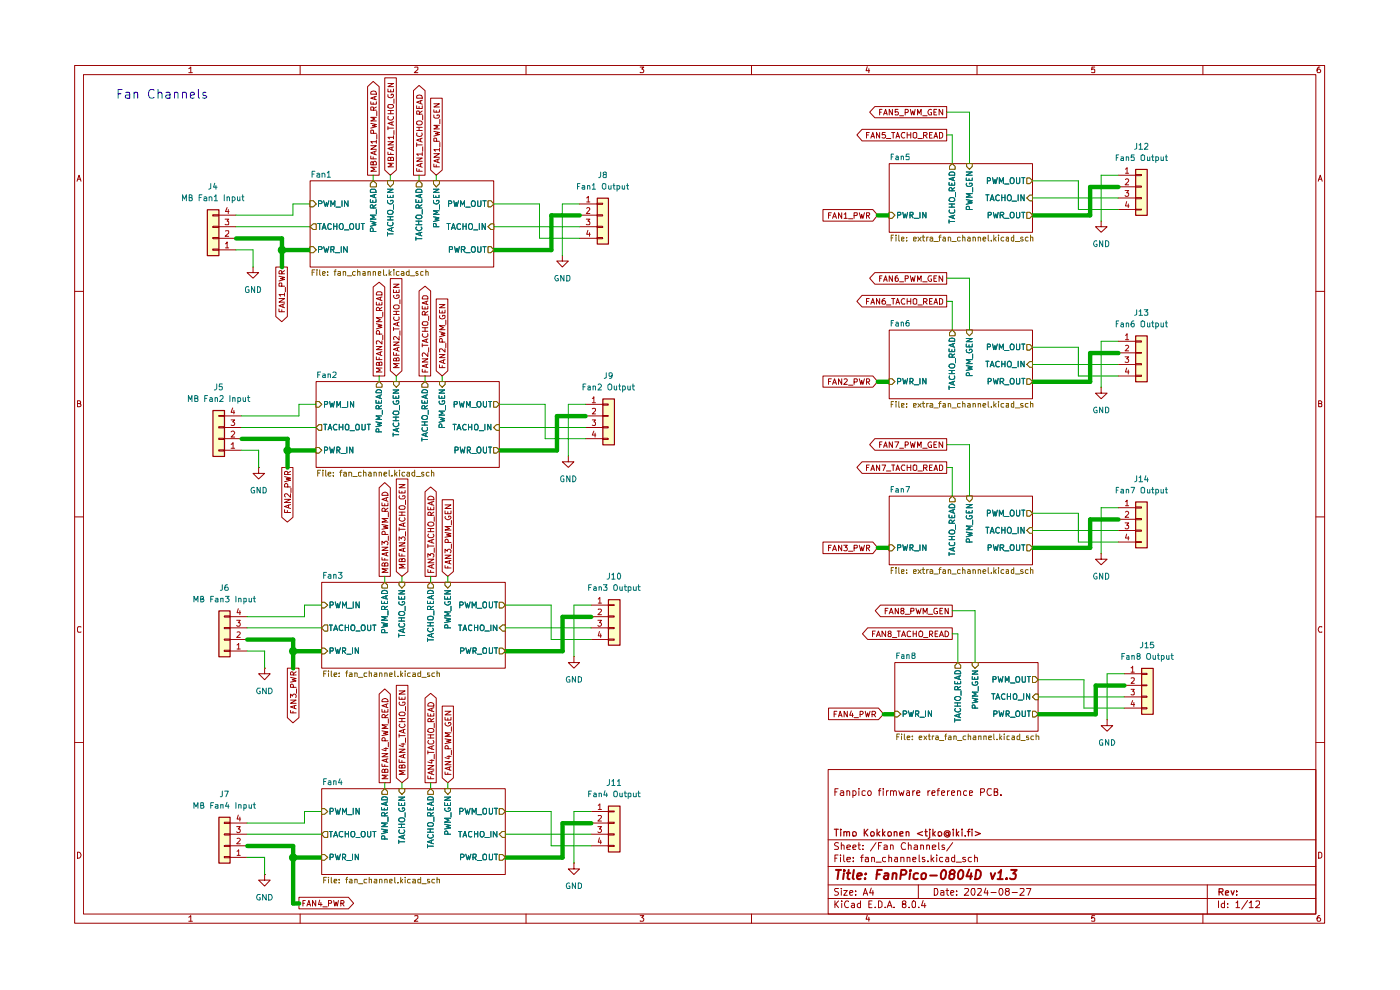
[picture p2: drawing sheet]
<svg xmlns="http://www.w3.org/2000/svg" width="297mm" height="210mm" viewBox="0 0 297 210" stroke-linecap="round" stroke-linejoin="round" font-family="sans-serif">
<g fill="none" stroke="#9b0000" stroke-width=".21">
<path d="M15.8 13.9h265.2v181.9h-265.2zM17.7 15.8h261.4v178.1h-261.4zM40 14.6l.5-.4v1.2M40 15.4h.8M63.7 13.9v1.9M88 14.3l.6-.1v.5l-.7 .7h.7M111.6 13.9v1.9M135.8 14.2h.8l-.5 .4 .5 .3-.1 .4h-.7M159.4 13.9v1.9M184 14.1l-.3 .9h.8M184.3 14.6v.8M207.3 13.9v1.9"/>
<path d="M232.2 14.2h-.6v.6l.1-.2h.4l.1 .2v.5h-.6M255.2 13.9v1.9M280 14.2a.55 .55 0 0 0-.6 .5l.2 .7h.4l.2-.2v-.3l-.3-.3h-.2l-.3 .3M16.3 38.4l.5-1.2 .4 1.2M16.5 38h.6M279.7 38.4l.4-1.2 .4 1.2M279.7 38h.6M15.8 61.8h1.9M279.1 61.8h1.9M16.4 85.6h.6v-.5l-.6-.1v1.3h.5l.3-.4-.3-.3M279.7 85.6h.5l.2-.3-.2-.3h-.5v1.3h.5l.2-.1v-.4l-.2-.2M15.8 109.6h1.9"/>
<path d="M279.1 109.6h1.9M17.2 133l-.6-.1-.2 .3v.7l.2 .2 .6-.1M280.4 133l-.5-.1-.2 .5 .2 .7 .5-.1M15.8 157.5h1.9M279.1 157.5h1.9M175.7 163.2h103.4v30.7h-103.4zM175.7 178.1h103.4M177.1 168h.4M177.8 167.3h-.7v1.4M177.9 178.8l-.6-.1-.3 .4 .1 .2a.56 .56 0 0 1 .6 .3 .56 .56 0 0 1 0 .6h-.7M178.3 167.8h.6l.1 .9M178.5 179.4l.1-.2 .5 .2v.8"/>
<path d="M178.5 178.7v1.5M179 168.1h-.5l-.3 .3 .3 .3h.5M179.7 179.7l.7-.1-.1-.3-.4-.1-.2 .2v.8h.6M179.7 167.9v-.1a.36 .36 0 0 1 .6 .2v.7M179.7 167.7v1M180.9 179.7l.7-.1-.2-.4h-.3l-.2 .2v.6l.1 .2h.5M180.9 167.8l.5-.1a.6 .6 0 0 1 0 1h-.5M180.9 167.7v1.5M182 179.2h.5M182.2 178.7v1.3l.1 .2h.2M182.2 167.3v.1M182.2 167.7v1"/>
<path d="M183.1 179.3v.1M183.6 167.8l-.5-.1-.2 .2v.7l.2 .1h.5M184.2 167.9l.4-.2a.6 .6 0 0 1 0 1h-.3a.6 .6 0 0 1-.1-.8zM185.8 178.7l-1.1 1.8M186.4 179.4h.4M186.4 167.7h.5M186.9 167.3h-.3l-.1 .2v1.2M187 178.7h-.6v1.5M187.4 167.3v.1M187.4 167.7v1M187.5 179.3l.5-.1 .2 .2v.8h-.7v-.5l.7-.1M188 167.7v1"/>
<path d="M188.5 167.7l-.5 .4M188.9 179.4l.2-.2 .4 .2v.8M188.9 167.9l.1-.1a.36 .36 0 0 1 .6 .2v.7M188.9 167.7v1M188.9 179.2v1M189.6 168l.1-.3 .4 .1 .1 .9M190.7 167.7l.3 1 .3-.6 .2 .6 .3-1M192.1 178.9l-.1-.1a.75 .75 0 0 0-.8 .4 .75 .75 0 0 0 .2 1l.7-.1M192.4 167.8h.5l.1 .9M192.7 179.4l.2-.2 .4 .2v.8M192.7 178.7v1.5M193 168.1h-.6l-.1 .3 .1 .3h.6"/>
<path d="M193.6 167.7v1M194 179.3l.4-.1 .3 .2v.8h-.7v-.5l.7-.1M194.1 167.7l-.5 .4M194.5 168.2l.7-.1-.2-.4-.4 .1-.1 .7 .2 .2h.4M195.3 179.4l.2-.2 .4 .2v.8M195.3 179.2v1M196.6 179.4l.2-.2 .4 .2v.8M196.6 179.2v1M196.9 167.7v1M197.3 167.7l-.4 .4M197.7 168.2l.7-.1-.2-.4-.4 .1-.1 .7 .2 .2h.4M197.8 179.7l.7-.1v-.3l-.5-.1-.2 .2 .1 .8h.6"/>
<path d="M198.8 167.7h.5M199.1 178.7v1.3l.2 .2M199.3 167.3h-.2l-.1 .2v1.2M199.7 168.2l.7-.1-.2-.4-.4 .1-.1 .7 .3 .2h.3M200.3 179.3l-.3-.1-.2 .2 .2 .3h.3v.5h-.5M201 167.7v1M201.4 167.7l-.4 .4M201.8 168.2l.7-.1-.1-.4-.5 .1-.1 .7 .3 .2h.3M202.1 178.7l-1.3 1.8M203.1 167.9l.1-.1a.36 .36 0 0 1 .6 .2v.7M203.1 167.7v1M205.1 167.8l-.5-.1a.6 .6 0 0 0 0 1h.5"/>
<path d="M205.7 168.2l.6-.1-.1-.3h-.5v.9h.5M208 168.1l.7-.1 .2-.3-.1-.3-.8-.1v1.4M210.3 167.4l-.7-.1a.75 .75 0 0 0-.2 .9 .75 .75 0 0 0 .8 .5l.1-.1M210.9 168h.4l.4-.3-.2-.4h-.6v1.4h.5l.3-.1v-.5l-.4-.1M212.3 168.6v.1M16.4 180.8a.65 .65 0 0 1 .8 .6 .65 .65 0 0 1-.8 .6zM40 194.6l.5-.4v1.2M40 195.4h.8M63.7 193.9v1.9M88 194.3l.6-.1v.5l-.7 .7h.7M111.6 193.9v1.9M135.8 194.2h.8l-.5 .5 .5 .2-.1 .4h-.7"/>
<path d="M159.4 193.9v1.9M175.7 190.6h103.4M175.7 187.7h103.4M175.7 183.8h103.4M177.1 191.1v1.4M177.1 182h.4M177.3 191.8l.6 .7M177.8 181.4h-.7v1.4M177.9 188.5l-.8 .1v.4l.6 .2 .2 .4-.4 .3-.5-.1M177.9 191.1l-.8 .8M178.3 181.4v.1M178.3 181.9v.9"/>
<path d="M178.5 188.5v.1M178.5 188.9v1M178.6 191.1v.2M178.6 191.6v.9M179 188.9h.7l-.7 1h.7M179 181.4v1.1l.2 .3M179.7 182.3l.7-.1-.1-.3h-.6v.1v.7h.6M180 191.3v-.1a.7 .7 0 0 0-.9 .5 .7 .7 0 0 0 .6 .8l.3-.1M180.3 189.4l.6-.2-.1-.3-.5 .1v.7l.1 .2 .4-.1M180.7 191.7l.4-.1 .2 .2v.7M181 182.6v.2M181 181.9v.1"/>
<path d="M181.3 191.9l-.7 .3 .2 .3 .5-.1M181.5 189.7v.2M181.5 189v.1M182.5 191.7a.45 .45 0 0 0-.6 .2l.1 .5h.5M182.5 191.1v1.4M182.5 181.9h.6M183.1 180.1v.1M183.1 189.9l.5-1.4 .5 1.4M183.1 181.4l-.3 .1v1.3M183.2 189.5h.8M183.6 181.9h.6v.9M184 194.1l-.3 .9h.8"/>
<path d="M184.2 182.2l-.6 .1v.4h.6M184.3 194.6v.8M184.3 191.8h.5M184.8 188.4l-.3 1h.8M184.9 182l.5-.1 .1 .9M184.9 181.9v.9M185 191.1h-.7v1.4h.7M185.2 188.9v1M185.7 192.4v.1M185.8 182.9h1.1M186.4 191.1h.3l.4 .3v.8l-.4 .3h-.3zM187.8 192.4v.1"/>
<path d="M187.9 181.9h-.5l-.2 .6a.45 .45 0 0 0 .7 .2M188.2 192.5l.5-1.4 .5 1.4M188.4 192.1h.7M188.6 182l.5-.1v.9M188.6 181.4v1.4M189.7 192.4v.1M189.8 181.9h.5l.1 .9M190.4 182.2h-.4l-.3 .3 .3 .3 .4-.1M191.1 182l.6-.1 .1 .9M191.1 181.9v.9M191.7 191.8l-.3-.2v-.3l.3-.2 .4 .1v.5l-.7 .2v.5a.48 .48 0 0 0 .7 0 .48 .48 0 0 0 0-.6h-.2M192.4 182l.6-.1v.9"/>
<path d="M192.4 181.9v.9M192.9 192.4v.1M193.5 191.3l.4-.2 .3 .2-.1 1.1h-.6zM193.6 182.3l.7-.1-.1-.3h-.5l-.1 .1 .1 .7h.5M194.8 187.7v2.9M194.9 192.4v.1M195 181.4v1.3l.2 .1M195.8 191l-.3 1.1h.9M196.2 181.9h-.5v.3l.6 .3-.3 .3-.3-.1M196.2 191.6v.9M196.9 182.6v.2M197.5 181.4v1.4"/>
<path d="M197.7 182.2l.4 .6M198.1 181.9l-.6 .5M198.2 188.5h.5a.83 .83 0 0 1 .2 .9 .83 .83 0 0 1-.7 .5zM198.7 181.4v.1M198.7 181.9v.9M199.6 189h.6v.9M200 181.9h-.5l-.2 .2v.4l.3 .3 .4-.1M200.2 189.2l-.6 .2v.4h.6M200.7 181.9h.5l.1 .9M200.7 188.9h.6M200.9 188.5v1.2l.4 .2M201.3 182.2h-.6l-.1 .3 .1 .3 .6-.1"/>
<path d="M201.7 189.4l.7-.2-.1-.2-.5-.1-.1 .2 .1 .7h.5M202.5 181.9h-.5l-.2 .2v.4l.3 .3 .4-.1M202.5 181.4v1.4M202.9 182.9h1.1M202.9 189.7v.2M202.9 189v.1M204.6 188.6l.7-.1 .2 .3-.9 1.1h.9M204.8 181.9h-.5l-.1 .1 .6 .4v.3h-.6M206.1 181.9h-.5l-.2 .2v.4l.3 .3 .4-.1M206.2 188.6l.5-.1a1.1 1.1 0 0 1-.2 1.4l-.3-.2-.2-.4zM206.8 182l.5-.1 .1 .9M206.8 181.4v1.4"/>
<path d="M207.3 193.9v1.9M207.4 188.6l.7-.1 .1 .3-.8 1.1h.8M209.1 188.4l-.3 1h.8M209.5 188.9v1M210.2 189.3h1.1M212.1 188.5a.75 .75 0 0 1 .8 .6 .75 .75 0 0 1-.5 .8 .89 .89 0 0 1-.3-1.4zM213.5 189.1l-.2-.3 .1-.2 .6-.1 .1 .3-.2 .3h-.5a.52 .52 0 0 0 .1 .8h.4a.46 .46 0 0 0 .3-.4 .46 .46 0 0 0-.3-.4M214.7 189.3h1.1M216.4 188.6l.7-.1 .2 .3-1 1.1h1M217.8 188.5h.9l-.6 1.4M232.2 194.2h-.6v.6l.1-.1h.4l.1 .1v.5h-.6M255.2 193.9v1.9"/>
<path d="M256.1 187.7v6.2M258.5 191.1v1.4M259.8 191.7l-.5-.1-.2 .3 .1 .5h.6M259.8 191.1v1.4M260.4 192.4v.1M260.4 191.7v.1M262.2 191.5l.4-.4v1.4M262.2 192.5h.8M264.7 191l-1.3 1.9M265 191.5l.3-.2 .1-.2v1.4M265 192.5h.9M266.4 191.3l.2-.2 .5 .1 .1 .6-.8 .7h.8"/>
<path d="M279.7 180.8h.4l.3 .3v.6l-.3 .3h-.4zM280 194.2a.55 .55 0 0 0-.6 .5l.2 .7h.4l.2-.2v-.3l-.3-.2h-.2l-.3 .2"/>
</g>
<g fill="none" stroke="#9b0000" stroke-width=".25">
<path d="M177 175.9h.8M177.4 175.9v1.4M178.4 175.9v.2M178.4 176.4v.9M179 176.6l.2-.2 .4 .2v.7M179 176.4v.9M179.6 176.6l.3-.2 .3 .1v.8M180.9 176.6l.1-.1a.45 .45 0 0 1 .7 .2l-.2 .6h-.5zM183.3 175.9v1.4M183.5 176.6l.6 .7M184.1 175.9l-.8 .8M184.7 176.7l.3-.3h.2l.3 .3-.2 .6h-.5z"/>
<path d="M186.1 175.9v1.4M186.2 176.8l.4 .5M186.6 176.4l-.5 .5M187.2 175.9v1.4M187.3 176.8l.5 .5M187.8 176.4l-.6 .5M188.4 176.5a.45 .45 0 0 1 .7 .2l-.2 .6h-.5zM189.7 176.6l.2-.2 .4 .2v.7M189.7 176.4v.9M190.9 176.9l.7-.2v-.2l-.5-.1-.2 .2 .1 .7h.6M192.2 176.6l.2-.2 .4 .2v.7M192.2 176.4v.9"/>
<path d="M195.7 176.4l-1.1 .4 1.1 .5M196.2 176.4h.5M196.4 175.9v1.3l.1 .1h.2M197.2 176.4v1.3l-.3 .1M197.2 175.9v.2M197.9 175.9v1.4M198 176.8l.4 .5M198.4 176.4l-.5 .5M199.1 176.5a.45 .45 0 0 1 .7 .2l-.2 .6h-.5zM201.2 176.7l-.4-.1-.2 .2 .3 .5 .3-.2M201.2 176.6v.5l.2 .1 .2-.1-.1-.7-.3-.2h-.5a.68 .68 0 0 0-.3 1.1 .68 .68 0 0 0 1.1 0M202.2 175.9v.2"/>
<path d="M202.2 176.4v.9M202.9 175.9v1.4M203 176.8l.4 .5M203.4 176.4l-.5 .5M204.1 175.9v.2M204.1 176.4v.9M204.8 177.3h.1M205.2 176.4h.6M205.8 175.9l-.4 .1v1.3M206.2 175.9v.2M206.2 176.4v.9M206.9 176.4l1.1 .4-1.1 .5"/>
<path d="M258.6 189.2h.7l.2-.3-.1-.3-.8-.1v1.4M259 189.2l.5 .7M260 189.4l.6-.1-.1-.4-.4 .1-.1 .7 .1 .2h.5M261.2 188.9l.3 1 .3-1M262.3 189.8v.1M262.3 189v.2"/>
</g>
<g fill="none" stroke="#9b0000" stroke-width=".42">
<path d="M177.3 184.5h1.1M177.9 184.5l-.2 2M179 185.2l-.1 1.3M179.1 184.5v.3M179.6 185.2h.8M180 184.5l-.2 1.7 .4 .3M181.1 184.5l-.2 1.7 .2 .3M181.8 185.9l1-.3v-.3a.6 .6 0 0 0-.9 .2v.9h.7M183.5 186.3v.2M183.7 185.3l.1 .1-.2 .1 .1-.2-.1 .2M186 185.5h.6M187.1 184.5h-1l-.2 2"/>
<path d="M187.7 185.3h.7l-.1 1.2M188.4 185.6a.85 .85 0 0 0-.9 .5l.3 .4 .5-.1M189.4 185.4l.3-.2 .4 .1v1.2M189.4 185.2l-.1 1.3M191.1 185.5h1l.2-.5-.1-.2-.2-.3h-.8l-.2 2M193.1 185.2l-.2 1.3M193.2 184.5l-.1 .3 .2-.1-.1-.2-.1 .3M194.8 185.3a.65 .65 0 0 0-1 .2v.8a.64 .64 0 0 0 .9 .1M195.5 185.5l.4-.3 .5 .2v.7l-.2 .3-.5 .1-.2-.2zM197.3 185.7h1.5M199.9 184.8l.3-.3a.6 .6 0 0 1 .5 .8l-.2 .8-.4 .4-.3-.1-.2-.3v-.8zM201.8 185.4l-.3-.4 .4-.5h.3l.4 .5-.2 .3-.9 .2-.1 .8 .2 .2h.5l.3-.4 .1-.4-.4-.3"/>
<path d="M203.5 184.8l.3-.3 .5 .3a1.29 1.29 0 0 1-.5 1.7l-.4-.1-.2-.3v-.8zM205.6 184.4l-.6 1.5h1.2M206 185.2l-.1 1.3M207.1 184.5a.84 .84 0 0 1 1 .5 1.05 1.05 0 0 1-1.2 1.5zM210.2 185.2l.3 1.3 .6-1.3M211.6 186.5h1.1M211.8 185.1l.6-.6-.3 2M213.6 186.3l.1 .1h-.3l.2-.1-.1 .2M214.5 184.5h1.2l-.8 .8 .5 .1 .1 .2-.1 .7-.3 .2h-.6l-.2-.2"/>
</g>
<path d="M105.3 90.1h.6v1.2h-.6l-.6-.6z" fill="#fff"/>
<path d="M105.3 90.1h.6v1.2h-.6l-.6-.6z" fill="none" stroke="#806000" stroke-width=".21"/>
<path d="M96.1 90h.7M96.4 90v1.2M96.9 91.2l.5-1.2 .4 1.2M97.1 90.8h.6M98.9 90.1a.61 .61 0 0 0-.8 .3 .61 .61 0 0 0 .3 .8l.5-.1M99.4 90v1.2M99.4 90.6h.7M100.1 90v1.2M100.7 90.2l.5-.2a.86 .86 0 0 1 .1 1.2h-.5l-.1-.2zM101.7 91.4h.9M102.9 90v1.2M104.1 90v1.2l-.6-1.2v1.2" fill="none" stroke="#007270" stroke-width=".21"/>
<path d="M104.7 85.2h.6l.6 .6-.6 .6h-.6z" fill="#fff"/>
<path d="M104.7 85.2h.6l.6 .6-.6 .6h-.6z" fill="none" stroke="#806000" stroke-width=".21"/>
<g fill="none" stroke="#007270" stroke-width=".21">
<path d="M96.4 85.8l.5-.1v-.5h-.5v1.2M97.5 85.2l.2 1.2 .3-.9 .2 .9 .3-1.2M99 86.4v-1.2l.4 .8 .3-.8v1.2M100.1 86.4h.9M102.5 85.2v.9l.3 .3 .4-.2v-1M103.6 85.2h.7M104 85.2v1.2"/>
<circle cx="101.6" cy="85.7" r=".57"/>
</g>
<path d="M104.7 94.9h.6l.6 .6-.6 .6h-.6z" fill="#fff"/>
<path d="M104.7 94.9h.6l.6 .6-.6 .6h-.6z" fill="none" stroke="#806000" stroke-width=".21"/>
<path d="M96.5 95.5l.7-.1v-.4l-.7-.2v1.3M97.6 94.8l.3 1.3 .2-.8 .3 .8 .2-1.3M99.1 95.5l.6-.1v-.5l-.6-.1v1.3M99.4 95.5l.4 .6M100.1 96.2h.9M101.3 95l.5-.2a.86 .86 0 0 1 0 1.3 .46 .46 0 0 1-.6-.4zM102.5 94.8v1l.3 .3 .4-.2v-1.1M103.6 94.8h.7M104 94.8v1.3" fill="none" stroke="#007270" stroke-width=".21"/>
<path d="M89.5 81.5l.7-.6 .6 .6v.6h-1.3z" fill="#fff"/>
<path d="M89.5 81.5l.7-.6 .6 .6v.6h-1.3z" fill="none" stroke="#806000" stroke-width=".21"/>
<g fill="none" stroke="#007270" stroke-width=".21">
<path d="M89.5 84.9v.6h1.2v-.6M89.5 92.9v.7M89.5 93.2h1.2M89.5 90.2h1.2M89.5 89.5h1.2M89.6 90.7l-.1 .3 .2 .4h.7l.3-.2-.1-.5M89.6 88.3l.3-.2 .6 .1 .2 .1v.5l-.4 .2-.6-.1-.2-.3zM89.7 82.7h.7l.3 .2v.4h-1.2zM90.1 86.7v-.6h-.5l-.1 .6h1.2M90.1 85.1v.4M90.1 89.5v.7M90.3 83.9v.5"/>
<path d="M90.3 91.9v.6M90.7 91.8l-1.2 .4 1.2 .4M90.7 83.7l-1.2 .5 1.2 .4M90.7 86l-.6 .4M90.8 87v.9"/>
</g>
<path d="M83.5 80.9h1.2v.6l-.6 .6-.6-.6z" fill="#fff"/>
<path d="M83.5 80.9h1.2v.6l-.6 .6-.6-.6z" fill="none" stroke="#806000" stroke-width=".21"/>
<g fill="none" stroke="#007270" stroke-width=".21">
<path d="M83.4 83.9v.6h1.2v-.6M83.4 82.7h1.2l-1.2 .7h1.2M83.4 91.9v.6M83.4 92.2h1.2M83.4 89.2h1.2M83.4 88.5h1.2M83.5 89.7a.61 .61 0 0 0 .3 .8 .61 .61 0 0 0 .8-.2l-.1-.6M83.5 85.1l-.1 .1a.66 .66 0 0 0 .5 .6 .66 .66 0 0 0 .7-.3l-.1-.5h-.4v.3M83.6 87.2h.8l.2 .2v.4a.86 .86 0 0 1-1.2-.1zM84 84.1v.4M84 88.5v.7M84.2 90.9v.6"/>
<path d="M84.6 90.8l-1.2 .4 1.2 .4M84.8 86v1"/>
</g>
<path d="M93.2 80.9h1.2v.6l-.6 .6-.6-.6z" fill="#fff"/>
<path d="M93.2 80.9h1.2v.6l-.6 .6-.6-.6z" fill="none" stroke="#806000" stroke-width=".21"/>
<path d="M93.1 88.5l1.2 .3-.8 .2 .8 .2-1.2 .4M93.1 83.9v.6h1.2v-.6M93.1 82.7h1.2l-1.2 .7h1.2M93.2 85.1l-.1 .1a.66 .66 0 0 0 .5 .6 .66 .66 0 0 0 .7-.3l-.1-.5h-.4v.3M93.7 90.7v-.6l-.1-.2-.4 .1-.1 .7h1.2M93.7 84.1v.4M94.3 87.2h-1.2l.9 .4-.9 .5h1.2M94.5 86v1" fill="none" stroke="#007270" stroke-width=".21"/>
<path d="M79.8 81.5l.6-.6 .6 .6v.6h-1.2z" fill="#fff"/>
<path d="M80.4 80.9l.6 .6v.6h-1.2v-.6z" fill="none" stroke="#806000" stroke-width=".21"/>
<path d="M79.8 89.5l1.1 .2-.8 .3 .8 .3-1.1 .2M79.8 84.9v.6h1.1v-.6M79.8 82.9a.72 .72 0 0 1 1.1 0v.4h-1.1zM80.4 91.6v-.6h-.6v.6h1.1M80.4 86.7v-.6h-.6v.6h1.1M80.4 85.1v.4M80.6 83.9v.5M80.9 88.2h-1.1l.8 .4-.8 .4h1.1M80.9 83.7l-1.1 .5 1.1 .4M80.9 86l-.5 .4M81.1 87v.9" fill="none" stroke="#007270" stroke-width=".21"/>
<path d="M67.1 94.9h.6l.5 .6-.5 .6h-.6z" fill="#fff"/>
<path d="M67.1 94.9h.6l.5 .6-.5 .6h-.6z" fill="none" stroke="#806000" stroke-width=".21"/>
<path d="M68.8 95.5l.6-.1v-.5l-.6-.1v1.3M69.9 94.8l.3 1.3 .2-.8 .3 .8 .3-1.3M71.5 95.5l.6-.1v-.3l-.2-.3h-.4v1.3M71.7 95.5l.4 .6M72.4 96.2h.9M73.6 94.8v1.3M74.8 94.8v1.3l-.6-1.3v1.3" fill="none" stroke="#007270" stroke-width=".21"/>
<path d="M67.1 85.2h.6l.5 .6-.5 .6h-.6z" fill="#fff"/>
<path d="M67.1 85.2h.6l.5 .6-.5 .6h-.6z" fill="none" stroke="#806000" stroke-width=".21"/>
<path d="M68.8 85.8l.6-.1v-.5h-.6v1.2M69.9 85.2l.3 1.2 .2-.9 .3 .9 .3-1.2M71.5 86.4v-1.2l.3 .8 .4-.8v1.2M72.6 86.4h.9M73.7 85.2v1.2M75 85.2v1.2l-.7-1.2v1.2" fill="none" stroke="#007270" stroke-width=".21"/>
<path d="M67.7 90.1h.5v1.2h-.5l-.6-.6z" fill="#fff"/>
<path d="M67.7 90.1h.5v1.2h-.5l-.6-.6z" fill="none" stroke="#806000" stroke-width=".21"/>
<g fill="none" stroke="#007270" stroke-width=".21">
<path d="M68.7 90h.6M69 90v1.2M69.6 91.2l.4-1.2 .4 1.2M69.7 90.8h.6M71.5 90.1a.61 .61 0 0 0-.8 .3 .61 .61 0 0 0 .3 .8l.5-.1M72 90v1.2M72 90.6h.7M72.7 90v1.2M73.5 90l.5 .2v.8l-.2 .2h-.4a.86 .86 0 0 1 .1-1.2zM74.3 91.4h.9M75.7 90l.5 .2v.8l-.2 .2h-.4a.86 .86 0 0 1 .1-1.2zM76.8 90l.1 1.2h.4l.2-.2v-1"/>
<path d="M77.9 90h.7M78.2 90v1.2"/>
</g>
<g fill="#fff">
<path d="M67.1 80.9h38.8v18.2h-38.8z"/>
<path d="M104.1 47.5h.6v1.2h-.6l-.6-.6z"/>
</g>
<path d="M104.1 47.5h.6v1.2h-.6l-.6-.6z" fill="none" stroke="#806000" stroke-width=".21"/>
<path d="M94.8 47.4h.7M95.2 47.4v1.3M95.8 48.7l.4-1.3 .4 1.3M95.8 48.3h.6M97.7 47.6l-.3-.2-.5 .4 .1 .7 .4 .2 .3-.2M98.2 47.4v1.3M98.2 48h.7M98.9 47.4v1.3M99.5 47.6l.2-.2 .5 .2v.7l-.3 .4-.4-.2zM100.5 48.8h.8M101.7 47.4v1.3M103 47.4v1.3l-.7-1.3v1.3" fill="none" stroke="#007270" stroke-width=".21"/>
<path d="M103.5 42.6h.6l.6 .7-.6 .6h-.6z" fill="#fff"/>
<path d="M103.5 42.6h.6l.6 .7-.6 .6h-.6z" fill="none" stroke="#806000" stroke-width=".21"/>
<path d="M95.2 43.2h.5l.1-.2v-.3l-.6-.1v1.2M96.3 42.6l.2 1.2 .3-.9 .1 .9 .4-1.2M97.7 43.8v-1.2l.4 .8 .5-.8v1.2M98.8 43.9h.9M100.2 42.6a.46 .46 0 0 1 .6 .4l-.1 .8h-.5l-.1-.2a.82 .82 0 0 1 .1-1zM101.3 42.6l.1 1.2h.5l.1-1.2M102.4 42.6h.7M102.8 42.6v1.2" fill="none" stroke="#007270" stroke-width=".21"/>
<path d="M103.5 52.3h.6l.6 .7-.6 .6h-.6z" fill="#fff"/>
<path d="M103.5 52.3h.6l.6 .7-.6 .6h-.6z" fill="none" stroke="#806000" stroke-width=".21"/>
<path d="M95.3 52.9h.5l.2-.4-.2-.2h-.5v1.2M96.4 52.3l.3 1.2 .2-.8 .3 .8 .3-1.2M97.9 52.9h.6l.1-.4-.1-.2h-.6v1.2M98.2 52.9l.4 .6M98.8 53.6h.9M100.2 52.3h.5l.1 .8a.46 .46 0 0 1-.6 .4 .86 .86 0 0 1 0-1.2zM101.3 52.3l.1 1.1a.36 .36 0 0 0 .6-.1v-1M102.4 52.3h.7M102.8 52.3v1.2" fill="none" stroke="#007270" stroke-width=".21"/>
<path d="M88.3 38.9l.6-.5 .6 .5v.7h-1.2z" fill="#fff"/>
<path d="M88.9 38.4l.6 .5v.7h-1.2v-.7z" fill="none" stroke="#806000" stroke-width=".21"/>
<g fill="none" stroke="#007270" stroke-width=".21">
<path d="M88.2 45.9l.3-.3h.8l.2 .5a.86 .86 0 0 1-1.3 0zM88.2 42.3v.6h1.3v-.6M88.2 50.3v.7M88.2 50.6h1.3M88.2 47.7h1.3M88.2 46.9h1.3M88.3 40.3l.3-.2h.6l.2 .2 .1 .5h-1.3zM88.4 48.2h-.1a.54 .54 0 0 0 .1 .6 .54 .54 0 0 0 .6 .1l.5-.4-.2-.3M88.8 42.5v.4M88.8 46.9v.8M88.9 44.1l-.1-.6-.3-.1-.3 .3v.4h1.3M89.2 41.3v.6"/>
<path d="M89.2 49.4v.6M89.5 49.3l-1.3 .3 1.3 .4M89.5 41.2l-1.3 .4 1.3 .4M89.5 43.4l-.6 .5M89.6 44.5v.9"/>
</g>
<path d="M82.2 38.4h1.3v.5l-.7 .7-.6-.7z" fill="#fff"/>
<path d="M82.2 38.4h1.3v.5l-.7 .7-.6-.7z" fill="none" stroke="#806000" stroke-width=".21"/>
<g fill="none" stroke="#007270" stroke-width=".21">
<path d="M82.2 42.5v.5a.61 .61 0 0 0 .8 .2 .61 .61 0 0 0 .3-.7h-.4v.2M82.2 41.4v.5h1.2v-.5M82.2 40.1h1.2l-1.2 .7h1.2M82.2 49.3v.7M82.2 49.6h1.2M82.2 46.7h1.2M82.2 46h1.2M82.3 47.2l-.1 .5a.61 .61 0 0 0 .8 .2 .61 .61 0 0 0 .3-.7M82.8 41.6v.3M82.8 46v.7M83.1 48.3v.6M83.4 48.3l-1.2 .4 1.2 .4"/>
<path d="M83.5 43.4v1"/>
<circle cx="82.8" cy="45" r=".57"/>
</g>
<path d="M92 38.4h1.2v.5l-.7 .7-.5-.7z" fill="#fff"/>
<path d="M91.9 38.4h1.3v.5l-.7 .7-.6-.7z" fill="none" stroke="#806000" stroke-width=".21"/>
<path d="M91.9 46l1.2 .2-.8 .3 .8 .2-1.2 .3M91.9 42.5v.5a.61 .61 0 0 0 .8 .2 .61 .61 0 0 0 .4-.7h-.5v.2M91.9 41.4v.5h1.2v-.5M91.9 40.1h1.2l-1.2 .7h1.2M92.5 41.6v.3M92.5 48.1v-.7h-.5l-.1 .7h1.2M93.1 44.7h-1.2l.9 .3-.9 .5h1.2M93.2 43.4v1" fill="none" stroke="#007270" stroke-width=".21"/>
<path d="M78.6 38.9l.6-.5 .6 .5v.7h-1.2z" fill="#fff"/>
<path d="M79.2 38.4l.6 .5v.7h-1.2v-.7z" fill="none" stroke="#806000" stroke-width=".21"/>
<path d="M78.6 46.9l1.2 .3-.9 .2 .9 .3-1.2 .3M78.6 42.3v.6h1.2v-.6M78.6 40.3l.2-.2h.7l.3 .4v.3h-1.2zM79.1 42.5v.4M79.2 49.1l-.1-.7-.4-.1-.1 .2v.6h1.2M79.2 44.1l-.1-.6-.4-.1-.1 .2v.5h1.2M79.4 41.3v.6M79.8 45.6h-1.2l.8 .5-.8 .4h1.2M79.8 41.2l-1.2 .4 1.2 .4M79.8 43.4l-.6 .5M79.8 44.5v.9" fill="none" stroke="#007270" stroke-width=".21"/>
<path d="M65.8 52.3h.7l.6 .7-.6 .6h-.7z" fill="#fff"/>
<path d="M65.8 52.3h.7l.6 .7-.6 .6h-.7z" fill="none" stroke="#806000" stroke-width=".21"/>
<path d="M67.6 52.9h.6l.1-.4-.1-.2h-.6v1.2M68.7 52.3l.3 1.2 .3-.8 .1 .8 .4-1.2M70.2 52.9h.6l.1-.5-.7-.1v1.2M70.5 52.9l.4 .6M71.1 53.6h1M72.4 52.3v1.2M73.7 52.3v1.2l-.8-1.2v1.2" fill="none" stroke="#007270" stroke-width=".21"/>
<path d="M65.8 42.6h.7l.6 .7-.6 .6h-.7z" fill="#fff"/>
<path d="M65.8 42.6h.7l.6 .7-.6 .6h-.7z" fill="none" stroke="#806000" stroke-width=".21"/>
<path d="M67.6 43.2h.6l.1-.2-.1-.3-.6-.1v1.2M68.7 42.6l.3 1.2 .3-.9 .1 .9 .4-1.2M70.2 43.8v-1.2l.4 .8 .4-.8v1.2M71.3 43.9h.9M72.6 42.6v1.2M73.8 42.6v1.2l-.7-1.2v1.2" fill="none" stroke="#007270" stroke-width=".21"/>
<path d="M65.8 48.1l.7-.6h.6v1.2h-.6z" fill="#fff"/>
<path d="M65.8 48.1l.7-.6h.6v1.2h-.6z" fill="none" stroke="#806000" stroke-width=".21"/>
<g fill="none" stroke="#007270" stroke-width=".21">
<path d="M67.4 47.4h.8M67.8 47.4v1.3M68.3 48.7l.5-1.3 .4 1.3M68.5 48.3h.6M70.3 47.6l-.3-.2a.65 .65 0 0 0-.5 .7 .65 .65 0 0 0 .5 .6l.3-.2M70.8 47.4v1.3M70.8 48h.7M71.5 47.4v1.3M72.1 47.6l.5-.2a.86 .86 0 0 1 0 1.3l-.4-.1a.74 .74 0 0 1-.1-1zM73.1 48.8h.9M74.3 47.6l.5-.2a.86 .86 0 0 1 0 1.3l-.4-.1a.74 .74 0 0 1-.1-1zM75.5 47.4v1l.3 .3 .4-.2v-1.1"/>
<path d="M76.6 47.4h.7M77 47.4v1.3"/>
</g>
<g fill="#fff">
<path d="M65.8 38.4h38.9v18.2h-38.9z"/>
<path d="M105.9 133.2l.7-.6h.6v1.3h-.6z"/>
</g>
<path d="M105.9 133.2l.7-.6h.6v1.3h-.6z" fill="none" stroke="#806000" stroke-width=".21"/>
<path d="M97.3 132.6h.7M97.6 132.6v1.2M98.2 133.8l.4-1.2 .4 1.2M98.3 133.4h.6M100.1 132.7l-.5-.1-.2 .2v.7a.45 .45 0 0 0 .7 .2M100.7 132.6v1.2M100.7 133.1h.6M101.3 132.6v1.2M102 132.6h.4a.74 .74 0 0 1 .2 1l-.5 .2a.86 .86 0 0 1-.1-1.2zM102.9 133.9h.9M104.1 132.6v1.2M105.4 132.6v1.2l-.8-1.2v1.2" fill="none" stroke="#007270" stroke-width=".21"/>
<path d="M105.9 127.8h.7l.6 .6-.6 .5h-.7z" fill="#fff"/>
<path d="M105.9 127.8h.7l.6 .6-.6 .5h-.7z" fill="none" stroke="#806000" stroke-width=".21"/>
<path d="M97.5 128.4h.5l.3-.5-.3-.2h-.5v1.2M98.6 127.7l.4 1.2 .1-.9 .3 .9 .3-1.2M100.2 128.9v-1.2l.4 .8 .4-.8v1.2M101.3 129h.9M102.4 127.8l.3-.1 .5 .1v.9l-.2 .2h-.3l-.3-.2zM103.8 127.7v1.1l.2 .1h.2l.3-.2v-1M104.8 127.7h.8M105.2 127.7v1.2" fill="none" stroke="#007270" stroke-width=".21"/>
<path d="M105.9 137.5h.7l.6 .6-.6 .6h-.7z" fill="#fff"/>
<path d="M105.9 137.5h.7l.6 .6-.6 .6h-.7z" fill="none" stroke="#806000" stroke-width=".21"/>
<path d="M97.7 138.1h.5l.3-.3-.1-.3-.7-.1v1.2M98.8 137.4l.3 1.2 .3-.8 .2 .8 .3-1.2M100.3 138.1h.5l.2-.2v-.4l-.7-.1v1.2M100.7 138.1l.3 .5M101.3 138.8h.9M102.4 137.6l.3-.2 .5 .2v.8l-.2 .2h-.4l-.2-.2zM103.8 137.4l.1 1.2h.4l.2-.2v-1M104.8 137.4h.8M105.2 137.4v1.2" fill="none" stroke="#007270" stroke-width=".21"/>
<path d="M91.4 123.5l.6 .6v.6h-1.2v-.6z" fill="#fff"/>
<path d="M91.4 123.5l.5 .6v.6h-1.1v-.6z" fill="none" stroke="#806000" stroke-width=".21"/>
<g fill="none" stroke="#007270" stroke-width=".21">
<path d="M90.7 131a.86 .86 0 0 1 1.2 0l-.1 .5h-1zM90.7 127.5v.5h1.2v-.5M90.7 135.4v.7M90.7 135.7h1.2M90.7 132.8h1.2M90.7 132.1h1.2M90.8 133.3l-.1 .2a.65 .65 0 0 0 .6 .5 .65 .65 0 0 0 .6-.5l-.1-.2M90.8 125.3h1l.1 .6h-1.2zM91.3 127.7v.3M91.3 132.1v.7M91.4 129.3v-.5l-.2-.2h-.4l-.1 .2v.5h1.2M91.5 126.4v.6"/>
<path d="M91.5 134.5v.5M91.9 134.4l-1.2 .4 1.2 .4M91.9 126.3l-1.2 .4 1.2 .4M91.9 128.6l-.5 .3M92 129.5v1"/>
</g>
<path d="M84.7 123.5h1.2v.6l-.6 .6-.6-.6z" fill="#fff"/>
<path d="M84.7 123.5h1.2v.6l-.6 .6-.6-.6z" fill="none" stroke="#806000" stroke-width=".21"/>
<g fill="none" stroke="#007270" stroke-width=".21">
<path d="M84.6 126.5v.6h1.3v-.6M84.6 125.3h1.3l-1.3 .7h1.3M84.6 134.5v.6M84.6 134.8h1.3M84.6 131.7h1.3M84.6 131.1h1.3M84.7 129.9l.7-.2 .4 .2 .1 .3-.2 .3-.7 .1-.3-.2zM84.7 127.7l-.1 .1a.6 .6 0 0 0 .6 .6 .6 .6 0 0 0 .6-.7l-.5-.1v.2M84.8 132.3l-.2 .3 .3 .4 .8-.1 .2-.3-.2-.3M85.2 126.7v.4M85.2 131.1v.6M85.5 133.5v.6"/>
<path d="M85.9 133.4l-1.3 .4 1.3 .4M85.9 128.6v.9"/>
</g>
<path d="M94.4 123.5h1.2v.6l-.6 .6-.6-.6z" fill="#fff"/>
<path d="M94.4 123.5h1.2v.6l-.6 .6-.6-.6z" fill="none" stroke="#806000" stroke-width=".21"/>
<path d="M94.3 131.1l1.3 .2-.9 .3 .9 .2-1.3 .3M94.3 126.5v.6h1.3v-.6M94.3 125.3h1.3l-1.3 .7h1.3M94.4 127.7l-.1 .1a.64 .64 0 0 0 .6 .6 .64 .64 0 0 0 .7-.6l-.2-.2h-.3v.2M94.9 126.7v.4M95 133.2l-.1-.6h-.5l-.1 .6h1.3M95.6 129.8h-1.3l1 .4-1 .4h1.3M95.7 128.6v.9" fill="none" stroke="#007270" stroke-width=".21"/>
<path d="M81 124.1l.6-.6 .6 .6v.6h-1.2z" fill="#fff"/>
<path d="M81 124.1l.6-.6 .6 .6v.6h-1.2z" fill="none" stroke="#806000" stroke-width=".21"/>
<path d="M80.9 132.1l1.3 .2-.9 .3 .9 .2-1.3 .3M80.9 127.5v.5h1.3v-.5M81.1 125.3h.9l.2 .6h-1.3zM81.5 127.7v.3M81.6 134.2v-.5l-.1-.2h-.4l-.2 .2v.5h1.3M81.6 129.3v-.5l-.1-.2h-.4l-.2 .2v.5h1.3M81.9 126.4v.6M82.2 130.8h-1.3l1 .4-1 .4h1.3M82.2 126.3l-1.3 .4 1.3 .4M82.2 128.6l-.6 .3M82.3 129.5v1" fill="none" stroke="#007270" stroke-width=".21"/>
<path d="M68.2 137.5h.6l.7 .6-.7 .6h-.6z" fill="#fff"/>
<path d="M68.2 137.5h.6l.7 .6-.7 .6h-.6z" fill="none" stroke="#806000" stroke-width=".21"/>
<path d="M70 138.1h.5l.2-.2v-.4l-.7-.1v1.2M71.1 137.4l.4 1.2 .1-.8 .3 .8 .3-1.2M72.6 138.1l.6-.1 .1-.5-.7-.1v1.2M72.9 138.1l.4 .5M73.6 138.8h.9M74.8 137.4v1.2M76 137.4v1.2l-.6-1.2v1.2" fill="none" stroke="#007270" stroke-width=".21"/>
<path d="M68.2 127.8h.6l.7 .6-.7 .5h-.6z" fill="#fff"/>
<path d="M68.2 127.8h.6l.7 .6-.7 .5h-.6z" fill="none" stroke="#806000" stroke-width=".21"/>
<path d="M70 128.4h.5l.2-.2v-.4l-.2-.1h-.5v1.2M71.1 127.7l.4 1.2 .1-.9 .3 .9 .3-1.2M72.6 128.9v-1.2l.5 .8 .4-.8v1.2M73.7 129h1M74.9 127.7v1.2M76.2 127.7v1.2l-.7-1.2v1.2" fill="none" stroke="#007270" stroke-width=".21"/>
<path d="M68.8 132.6h.7v1.3h-.7l-.6-.7z" fill="#fff"/>
<path d="M68.8 132.6h.7v1.3h-.7l-.6-.7z" fill="none" stroke="#806000" stroke-width=".21"/>
<g fill="none" stroke="#007270" stroke-width=".21">
<path d="M69.9 132.6h.6M70.2 132.6v1.2M70.8 133.8l.4-1.2 .4 1.2M70.9 133.4h.6M72.7 132.7l-.5-.1-.2 .2v.7l.4 .3 .3-.1M73.2 132.6v1.2M73.2 133.1h.7M73.9 132.6v1.2M74.6 132.6h.5a.77 .77 0 0 1-.2 1.2l-.3-.1a.87 .87 0 0 1 0-1.1zM75.5 133.9h.9M76.8 132.6h.5a.77 .77 0 0 1-.2 1.2l-.3-.1a.87 .87 0 0 1 0-1.1zM78 132.6v.9a.35 .35 0 0 0 .3 .3 .35 .35 0 0 0 .4-.3v-.9"/>
<path d="M79.1 132.6h.7M79.4 132.6v1.2"/>
</g>
<g fill="#fff">
<path d="M68.2 123.5h39v18.2h-39z"/>
<path d="M105.9 177l.7-.6h.6v1.2h-.6z"/>
</g>
<path d="M105.9 177l.7-.6h.6v1.2h-.6z" fill="none" stroke="#806000" stroke-width=".21"/>
<path d="M97.3 176.4h.7M97.6 176.4v1.1M98.2 177.5l.4-1.1 .4 1.1M98.3 177.2h.6M100.1 176.4h-.5l-.2 .2v.7a.45 .45 0 0 0 .7 .2M100.7 176.4v1.1M100.7 176.9h.6M101.3 176.4v1.1M102 176.4h.4a.74 .74 0 0 1 .2 1l-.5 .1a.86 .86 0 0 1-.1-1.1zM102.9 177.6h.9M104.1 176.4v1.1M105.4 176.4v1.1l-.8-1.1v1.1" fill="none" stroke="#007270" stroke-width=".21"/>
<path d="M105.9 171.5h.7l.6 .6-.6 .6h-.7z" fill="#fff"/>
<path d="M105.9 171.5h.7l.6 .6-.6 .6h-.7z" fill="none" stroke="#806000" stroke-width=".21"/>
<path d="M97.5 172.1h.5l.3-.4-.3-.2h-.5v1.2M98.6 171.5l.4 1.2 .1-.9 .3 .9 .3-1.2M100.2 172.7v-1.2l.4 .8 .4-.8v1.2M101.3 172.8h.9M102.4 171.6l.3-.1 .5 .1v.9l-.2 .2h-.3l-.3-.2zM103.8 171.5v1.1l.2 .1h.2l.3-.2v-1M104.8 171.5h.8M105.2 171.5v1.2" fill="none" stroke="#007270" stroke-width=".21"/>
<path d="M105.9 181.3h.7l.6 .6-.6 .6h-.7z" fill="#fff"/>
<path d="M105.9 181.3h.7l.6 .6-.6 .6h-.7z" fill="none" stroke="#806000" stroke-width=".21"/>
<path d="M97.7 181.9h.5l.3-.3-.1-.3-.7-.1v1.2M98.8 181.2l.3 1.2 .3-.9 .2 .9 .3-1.2M100.3 181.9h.5l.2-.2v-.4l-.7-.1v1.2M100.7 181.9l.3 .5M101.3 182.5h.9M102.4 181.4l.3-.2 .5 .2v.8l-.2 .2h-.4l-.2-.2zM103.8 181.2l.1 1.2h.4l.2-.2v-1M104.8 181.2h.8M105.2 181.2v1.2" fill="none" stroke="#007270" stroke-width=".21"/>
<path d="M91.4 167.3l.6 .6v.6h-1.2v-.6z" fill="#fff"/>
<path d="M91.4 167.3l.5 .6v.6h-1.1v-.6z" fill="none" stroke="#806000" stroke-width=".21"/>
<g fill="none" stroke="#007270" stroke-width=".21">
<path d="M90.7 174.8a.86 .86 0 0 1 1.2 0l-.1 .5h-1zM90.7 171.3v.5h1.2v-.5M90.7 179.2v.6M90.7 179.5h1.2M90.7 176.5h1.2M90.7 175.9h1.2M90.8 177l-.1 .3a.65 .65 0 0 0 .6 .5 .65 .65 0 0 0 .6-.5l-.1-.3M90.8 169.1h1l.1 .6h-1.2zM91.3 171.5v.3M91.3 175.9v.6M91.4 173.1v-.5l-.2-.2h-.4l-.1 .2v.5h1.2M91.5 170.2v.6"/>
<path d="M91.5 178.2v.6M91.9 178.1l-1.2 .5 1.2 .4M91.9 170.1l-1.2 .4 1.2 .4M91.9 172.4l-.5 .3M92 173.3v.9"/>
</g>
<path d="M84.7 167.3h1.2v.6l-.6 .6-.6-.6z" fill="#fff"/>
<path d="M84.7 167.3h1.2v.6l-.6 .6-.6-.6z" fill="none" stroke="#806000" stroke-width=".21"/>
<g fill="none" stroke="#007270" stroke-width=".21">
<path d="M84.6 170.3v.6h1.3v-.6M84.6 169.1h1.3l-1.3 .7h1.3M84.6 178.2v.7M84.6 178.6h1.3M84.6 175.5h1.3M84.6 174.8h1.3M84.7 173.7l.7-.2 .4 .2 .1 .3-.2 .2-.7 .1-.4-.3zM84.7 171.5h-.1a.6 .6 0 0 0 .6 .6 .6 .6 0 0 0 .6-.6l-.5-.1v.2M84.8 176l-.2 .4 .3 .4 .8-.1 .2-.3-.2-.4M85.2 170.4v.5M85.2 174.8v.7M85.5 177.3v.6"/>
<path d="M85.9 177.1l-1.3 .4 1.3 .5M85.9 172.4v.9"/>
</g>
<path d="M94.4 167.3h1.2v.6l-.6 .6-.6-.6z" fill="#fff"/>
<path d="M94.4 167.3h1.2v.6l-.6 .6-.6-.6z" fill="none" stroke="#806000" stroke-width=".21"/>
<path d="M94.3 174.8l1.3 .3-.9 .2 .9 .3-1.3 .3M94.3 170.3v.6h1.3v-.6M94.3 169.1h1.3l-1.3 .7h1.3M94.4 171.5h-.1a.64 .64 0 0 0 .6 .6 .64 .64 0 0 0 .7-.5l-.2-.2h-.3v.2M94.9 170.4v.5M95 177l-.1-.6h-.5l-.1 .6h1.3M95.6 173.6h-1.3l1 .4-1 .4h1.3M95.7 172.4v.9" fill="none" stroke="#007270" stroke-width=".21"/>
<path d="M81 167.9l.6-.6 .6 .6v.6h-1.2z" fill="#fff"/>
<path d="M81.6 167.3l.6 .6v.6h-1.2v-.6z" fill="none" stroke="#806000" stroke-width=".21"/>
<path d="M80.9 175.9l1.3 .2-.9 .3 .9 .1-1.3 .4M80.9 171.3v.5h1.3v-.5M81.1 169.1h.9l.2 .6h-1.3zM81.5 171.5v.3M81.6 178v-.5l-.1-.2h-.4l-.2 .2v.5h1.3M81.6 173.1v-.5l-.1-.2h-.4l-.2 .2v.5h1.3M81.9 170.2v.6M82.2 174.6h-1.3l1 .3-1 .4h1.3M82.2 170.1l-1.3 .4 1.3 .4M82.2 172.4l-.6 .3M82.3 173.3v.9" fill="none" stroke="#007270" stroke-width=".21"/>
<path d="M68.2 181.3h.6l.7 .6-.7 .6h-.6z" fill="#fff"/>
<path d="M68.2 181.3h.6l.7 .6-.7 .6h-.6z" fill="none" stroke="#806000" stroke-width=".21"/>
<path d="M70 181.9h.5l.2-.2v-.4l-.7-.1v1.2M71.1 181.2l.4 1.2 .1-.9 .3 .9 .3-1.2M72.6 181.9l.6-.1 .1-.5-.7-.1v1.2M72.9 181.9l.4 .5M73.6 182.5h.9M74.8 181.2v1.2M76 181.2v1.2l-.6-1.2v1.2" fill="none" stroke="#007270" stroke-width=".21"/>
<path d="M68.2 171.5h.6l.7 .6-.7 .6h-.6z" fill="#fff"/>
<path d="M68.2 171.5h.6l.7 .6-.7 .6h-.6z" fill="none" stroke="#806000" stroke-width=".21"/>
<path d="M70 172.1h.5l.2-.1v-.4l-.2-.1h-.5v1.2M71.1 171.5l.4 1.2 .1-.9 .3 .9 .3-1.2M72.6 172.7v-1.2l.5 .8 .4-.8v1.2M73.7 172.8h1M74.9 171.5v1.2M76.2 171.5v1.2l-.7-1.2v1.2" fill="none" stroke="#007270" stroke-width=".21"/>
<path d="M68.2 177l.6-.6h.7v1.2h-.7z" fill="#fff"/>
<path d="M68.8 176.4h.7v1.2h-.7l-.6-.6z" fill="none" stroke="#806000" stroke-width=".21"/>
<g fill="none" stroke="#007270" stroke-width=".21">
<path d="M69.9 176.4h.6M70.2 176.4v1.1M70.8 177.5l.4-1.1 .4 1.1M70.9 177.2h.6M72.7 176.4h-.5l-.2 .2v.7l.4 .2h.3M73.2 176.4v1.1M73.2 176.9h.7M73.9 176.4v1.1M74.6 176.4h.5a.77 .77 0 0 1-.2 1.1h-.3a.87 .87 0 0 1 0-1.1zM75.5 177.6h.9M76.8 176.4h.5a.77 .77 0 0 1-.2 1.1h-.3a.87 .87 0 0 1 0-1.1zM78 176.4v.9a.35 .35 0 0 0 .3 .3 .35 .35 0 0 0 .4-.3v-.9"/>
<path d="M79.1 176.4h.7M79.4 176.4v1.1"/>
</g>
<g fill="#fff">
<path d="M68.2 167.3h39v18.2h-39z"/>
<path d="M219.6 147.2h.6v1.2h-.6l-.6-.6z"/>
</g>
<path d="M219.6 147.2h.6v1.2h-.6l-.6-.6z" fill="none" stroke="#806000" stroke-width=".21"/>
<path d="M210.4 147.2h.7M210.7 147.2v1.1M211.2 148.3l.5-1.1 .4 1.1M211.4 148h.6M213.2 147.2a.61 .61 0 0 0-.8 .3 .61 .61 0 0 0 .3 .8h.5M213.7 147.2v1.1M213.7 147.7h.7M214.4 147.2v1.1M215 147.3l.5-.1a.86 .86 0 0 1 .1 1.1h-.5l-.1-.1zM216 148.5h.9M217.2 147.2v1.1M218.4 147.2v1.1l-.6-1.1v1.1" fill="none" stroke="#007270" stroke-width=".21"/>
<path d="M219 143.5h.6l.6 .7-.6 .6h-.6z" fill="#fff"/>
<path d="M219 143.5h.6l.6 .7-.6 .6h-.6z" fill="none" stroke="#806000" stroke-width=".21"/>
<path d="M210.7 144.1h.5v-.5l-.5-.1v1.2M211.8 143.5l.2 1.2 .3-.8 .2 .8 .3-1.2M213.3 144.7v-1.2l.3 .9 .4-.9v1.2M214.4 144.9h.9M215.6 143.7l.5-.2a.86 .86 0 0 1 .1 1.2h-.6l-.1-.4zM216.8 143.5l.1 1.2 .6-.1v-1.1M217.9 143.5h.7M218.3 143.5v1.2" fill="none" stroke="#007270" stroke-width=".21"/>
<path d="M219 150.9h.6l.6 .6-.6 .6h-.6z" fill="#fff"/>
<path d="M219 150.9h.6l.6 .6-.6 .6h-.6z" fill="none" stroke="#806000" stroke-width=".21"/>
<path d="M210.8 151.5l.6-.1 .1-.5-.7-.1v1.2M211.9 150.8l.3 1.2 .2-.9 .3 .9 .2-1.2M213.4 151.5l.6-.1v-.5l-.6-.1v1.2M213.7 151.5l.4 .5M214.4 152.1h.9M215.6 151l.5-.2a.86 .86 0 0 1 .1 1.2h-.6l-.1-.4zM216.8 150.8l.1 1.2 .6-.1v-1.1M217.9 150.8h.7M218.3 150.8v1.2" fill="none" stroke="#007270" stroke-width=".21"/>
<path d="M206.3 140.5h1.2v.6l-.7 .6-.5-.6z" fill="#fff"/>
<path d="M206.2 140.5h1.3v.6l-.7 .6-.6-.6z" fill="none" stroke="#806000" stroke-width=".21"/>
<path d="M206.2 148.1l1.2 .2-.8 .3 .8 .2-1.2 .3M206.2 144.7v.4a.67 .67 0 0 0 .7 .3 .67 .67 0 0 0 .5-.5v-.3h-.5v.3M206.2 143.5v.6h1.2v-.6M206.2 142.3h1.2l-1.2 .7h1.2M206.8 143.7v.4M206.8 150.2v-.6h-.6v.6h1.2M207.4 146.8h-1.2l.9 .4-.9 .5h1.2M207.5 145.6v1" fill="none" stroke="#007270" stroke-width=".21"/>
<path d="M203.2 140.5l.6 .6v.6h-1.2v-.6z" fill="#fff"/>
<path d="M203.2 140.5l.6 .6v.6h-1.2v-.6z" fill="none" stroke="#806000" stroke-width=".21"/>
<g fill="none" stroke="#007270" stroke-width=".21">
<path d="M202.5 148a.86 .86 0 0 1 1.3 0l-.2 .5a.79 .79 0 0 1-1.1-.2zM202.5 144.5v.5h1.3v-.5M202.5 152.4v.8M202.5 152.7h1.3M202.5 149.8h1.3M202.5 149.1h1.3M202.6 142.5a.66 .66 0 0 1 .8-.2 .66 .66 0 0 1 .4 .6h-1.3zM202.7 150.3l-.1 .1a.61 .61 0 0 0 .3 .6 .61 .61 0 0 0 .7 0l.2-.4-.2-.3M203.1 144.7v.3M203.1 149.1v.7M203.2 146.3l-.1-.7h-.4l-.2 .2v.5h1.3M203.5 143.4v.6"/>
<path d="M203.5 151.5v.6M203.8 151.4l-1.3 .4 1.3 .4M203.8 143.3l-1.3 .5 1.3 .4M203.8 145.6l-.6 .4M203.9 146.6v.9"/>
</g>
<path d="M189.8 150.9h.6l.7 .6-.7 .6h-.6z" fill="#fff"/>
<path d="M189.8 150.9h.6l.7 .6-.7 .6h-.6z" fill="none" stroke="#806000" stroke-width=".21"/>
<path d="M191.6 151.5h.5l.3-.3-.1-.3-.7-.1v1.2M192.7 150.8l.3 1.2 .3-.9 .2 .9 .3-1.2M194.2 151.5h.5l.2-.2v-.4l-.7-.1v1.2M194.6 151.5l.3 .5M195.2 152.1h.9M196.3 150.8v1.2M197.6 150.8v1.2l-.7-1.2v1.2" fill="none" stroke="#007270" stroke-width=".21"/>
<g fill="#fff">
<path d="M189.8 140.5h30.4v14.6h-30.4z"/>
<path d="M218.4 111.9h.6v1.2h-.6l-.6-.6z"/>
</g>
<path d="M218.4 111.9h.6v1.2h-.6l-.6-.6z" fill="none" stroke="#806000" stroke-width=".21"/>
<path d="M209.1 111.8h.7M209.5 111.8v1.3M210.1 113.1l.4-1.3 .4 1.3M210.1 112.8h.6M212 112l-.3-.2-.5 .4 .1 .7 .4 .2 .3-.2M212.5 111.8v1.3M212.5 112.4h.7M213.2 111.8v1.3M213.9 111.9l.3-.1a.73 .73 0 0 1 0 1.3l-.3-.1a.87 .87 0 0 1 0-1.1zM214.7 113.2h.9M216 111.8v1.3M217.3 111.8v1.3l-.7-1.3v1.3" fill="none" stroke="#007270" stroke-width=".21"/>
<path d="M217.8 108.3h.6l.6 .6-.6 .6h-.6z" fill="#fff"/>
<path d="M217.8 108.3h.6l.6 .6-.6 .6h-.6z" fill="none" stroke="#806000" stroke-width=".21"/>
<path d="M209.5 108.9l.6-.1v-.3l-.2-.3h-.4v1.3M210.6 108.2l.2 1.3 .3-1 .1 1 .4-1.3M212 109.5v-1.3l.4 .9 .5-.9v1.3M213.1 109.6h.9M214.5 108.2a.46 .46 0 0 1 .6 .4v.5a.46 .46 0 0 1-.6 .4 .86 .86 0 0 1 0-1.3zM215.6 108.2v1.1l.2 .2h.3l.2-.3v-1M216.7 108.2h.7M217.1 108.2v1.3" fill="none" stroke="#007270" stroke-width=".21"/>
<path d="M217.8 115.6h.6l.6 .6-.6 .6h-.6z" fill="#fff"/>
<path d="M217.8 115.6h.6l.6 .6-.6 .6h-.6z" fill="none" stroke="#806000" stroke-width=".21"/>
<g fill="none" stroke="#007270" stroke-width=".21">
<path d="M209.6 116.2l.6-.1 .1-.4-.2-.1h-.5v1.2M210.7 115.6l.3 1.2 .2-.9 .3 .9 .3-1.2M212.2 116.2l.7-.1v-.4l-.1-.1h-.6v1.2M212.5 116.2l.4 .6M213.1 116.8h.9M215.6 115.6v1.1l.2 .1h.3l.2-.3v-.9M216.7 115.6h.7M217.1 115.6v1.2"/>
<circle cx="214.7" cy="116.1" r=".58"/>
</g>
<path d="M205.1 105.2h1.2v.6l-.6 .6-.6-.6z" fill="#fff"/>
<path d="M205.1 105.2h1.1v.6l-.5 .6-.6-.6z" fill="none" stroke="#806000" stroke-width=".21"/>
<path d="M205 112.9l1.2 .2-.9 .3 .9 .1-1.2 .4M205 108.3v.5h1.2v-.5M205 107h1.2l-1.2 .7h1.2M205.1 109.4l-.1 .3 .1 .3h.9a.36 .36 0 0 0 .2-.6h-.5v.2M205.6 108.5v.3M205.7 115v-.5l-.2-.2h-.4l-.1 .2v.5h1.2M206.2 111.6h-1.2l.8 .3-.8 .5h1.2M206.3 110.3v1" fill="none" stroke="#007270" stroke-width=".21"/>
<path d="M202 105.2l.6 .6v.6h-1.2v-.6z" fill="#fff"/>
<path d="M202 105.2l.6 .6v.6h-1.2v-.6z" fill="none" stroke="#806000" stroke-width=".21"/>
<g fill="none" stroke="#007270" stroke-width=".21">
<path d="M201.3 109.2v.6h1.2v-.6M201.3 117.2v.7M201.3 117.5h1.2M201.3 114.5h1.2M201.3 113.8h1.2M201.4 115.1l-.1 .3 .4 .3h.6l.2-.1-.1-.5M201.4 112.6a.87 .87 0 0 1 1.1 0v.5a.86 .86 0 0 1-1.2-.1zM201.4 107.2l.4-.3 .5 .1 .2 .2v.5h-1.2zM201.9 109.4v.4M201.9 113.8v.7M202 111v-.4l-.2-.3-.4 .1-.1 .6h1.2M202.2 108.2v.6"/>
<path d="M202.2 116.2v.6M202.5 116.2l-1.2 .3 1.2 .4M202.5 108l-1.2 .5 1.2 .4M202.5 110.3l-.5 .4M202.7 111.3v1"/>
</g>
<path d="M188.6 115.6h.6l.6 .6-.6 .6h-.6z" fill="#fff"/>
<path d="M188.6 115.6h.6l.6 .6-.6 .6h-.6z" fill="none" stroke="#806000" stroke-width=".21"/>
<path d="M190.4 116.2l.7-.1v-.4l-.7-.1v1.2M191.5 115.6l.3 1.2 .2-.9 .3 .9 .2-1.2M193 116.2l.6-.1v-.5h-.6v1.2M193.3 116.2l.4 .6M194 116.8h.9M195.2 115.6v1.2M196.4 115.6v1.2l-.6-1.2v1.2" fill="none" stroke="#007270" stroke-width=".21"/>
<g fill="#fff">
<path d="M188.6 105.2h30.4v14.6h-30.4z"/>
<path d="M218.4 41.4h.6v1.2h-.6l-.6-.6z"/>
</g>
<path d="M218.4 41.4h.6v1.2h-.6l-.6-.6z" fill="none" stroke="#806000" stroke-width=".21"/>
<path d="M209.1 41.3h.7M209.5 41.3v1.3M210.1 42.6l.4-1.3 .4 1.3M210.1 42.3h.6M212 41.5l-.3-.2-.5 .4 .1 .7 .4 .2 .3-.2M212.5 41.3v1.3M212.5 41.9h.7M213.2 41.3v1.3M213.9 41.4l.3-.1a.73 .73 0 0 1 0 1.3l-.3-.1a.87 .87 0 0 1 0-1.1zM214.7 42.7h.9M216 41.3v1.3M217.3 41.3v1.3l-.7-1.3v1.3" fill="none" stroke="#007270" stroke-width=".21"/>
<path d="M217.8 37.8h.6l.6 .6-.6 .5h-.6z" fill="#fff"/>
<path d="M217.8 37.8h.6l.6 .6-.6 .5h-.6z" fill="none" stroke="#806000" stroke-width=".21"/>
<path d="M209.5 38.4l.6-.1v-.4l-.2-.2h-.4v1.2M210.6 37.7l.2 1.2 .3-.8 .1 .8 .4-1.2M212 38.9v-1.2l.4 .9 .5-.9v1.2M213.1 39h.9M214.5 37.7a.46 .46 0 0 1 .6 .4v.4a.46 .46 0 0 1-.6 .4 .86 .86 0 0 1 0-1.2zM215.6 37.7v1.1l.2 .1h.3l.2-.2v-1M216.7 37.7h.7M217.1 37.7v1.2" fill="none" stroke="#007270" stroke-width=".21"/>
<path d="M217.8 45h.6l.6 .6-.6 .7h-.6z" fill="#fff"/>
<path d="M217.8 45h.6l.6 .6-.6 .7h-.6z" fill="none" stroke="#806000" stroke-width=".21"/>
<g fill="none" stroke="#007270" stroke-width=".21">
<path d="M209.6 45.6h.6l.1-.4-.2-.2h-.5v1.2M210.7 45l.3 1.2 .2-.8 .3 .8 .3-1.2M212.2 45.6h.7v-.4l-.1-.2h-.6v1.2M212.5 45.6l.4 .6M213.1 46.3h.9M215.6 45v1.1l.2 .1 .4-.1 .1-.1v-1M216.7 45h.7M217.1 45v1.2"/>
<circle cx="214.7" cy="45.6" r=".58"/>
</g>
<path d="M205.1 34.7h1.2v.6l-.6 .6-.6-.6z" fill="#fff"/>
<path d="M205.1 34.7h1.1v.6l-.5 .6-.6-.6z" fill="none" stroke="#806000" stroke-width=".21"/>
<path d="M205 37.8v.5h1.2v-.5M205 36.5h1.2l-1.2 .7h1.2M205.1 38.9l-.1 .3 .1 .3h.9a.36 .36 0 0 0 .2-.6h-.5v.1M205.6 37.9v.4M206.3 39.8v.9M205 42.3l1.2 .3-.9 .2 .9 .2-1.2 .4M205.7 44.5v-.6l-.2-.1h-.4l-.1 .1v.6h1.2M206.2 41.1h-1.2l.8 .3-.8 .4h1.2" fill="none" stroke="#007270" stroke-width=".21"/>
<path d="M202 34.7l.6 .6v.6h-1.2v-.6z" fill="#fff"/>
<path d="M201.4 35.3l.6-.6 .6 .6v.6h-1.2z" fill="none" stroke="#806000" stroke-width=".21"/>
<g fill="none" stroke="#007270" stroke-width=".21">
<path d="M201.3 38.7v.6h1.2v-.6M201.4 36.7l.3-.2h.6l.2 .2v.5h-1.2zM201.9 38.9v.4M202.2 37.7v.6M202.5 37.6l-1.2 .3 1.2 .5M202.5 39.8l-.5 .4M201.3 46.7v.6M201.3 47h1.2M201.3 43.9h1.2M201.3 43.3h1.2M201.4 44.5l-.1 .4 .4 .3h.6l.2-.2-.1-.5M201.5 42a.74 .74 0 0 1 1 .2v.4a.86 .86 0 0 1-1.2-.1z"/>
<path d="M201.9 43.3v.6M202 40.5v-.5l-.2-.2-.4 .1-.1 .6h1.2M202.2 45.7v.6M202.5 45.6l-1.2 .4 1.2 .4M202.7 40.8v.9"/>
</g>
<path d="M188.6 45h.6l.6 .6-.6 .7h-.6z" fill="#fff"/>
<path d="M188.6 45h.6l.6 .6-.6 .7h-.6z" fill="none" stroke="#806000" stroke-width=".21"/>
<path d="M190.4 45.6h.7v-.5l-.7-.1v1.2M191.5 45l.3 1.2 .2-.8 .3 .8 .2-1.2M193 45.6h.6v-.6h-.6v1.2M193.3 45.6l.4 .6M194 46.3h.9M195.2 45v1.2M196.4 45v1.2l-.6-1.2v1.2" fill="none" stroke="#007270" stroke-width=".21"/>
<g fill="#fff">
<path d="M188.6 34.7h30.4v14.6h-30.4z"/>
<path d="M218.4 76.7h.6v1.2h-.6l-.6-.6z"/>
</g>
<path d="M218.4 76.7h.6v1.2h-.6l-.6-.6z" fill="none" stroke="#806000" stroke-width=".21"/>
<path d="M209.1 76.6h.7M209.5 76.6v1.2M210.1 77.8l.4-1.2 .4 1.2M210.1 77.5h.6M212 76.7l-.3-.1-.5 .3v.7l.3 .2 .5-.1M212.5 76.6v1.2M212.5 77.2h.7M213.2 76.6v1.2M213.8 76.8l.2-.2 .4 .1a.87 .87 0 0 1 0 1.1h-.5l-.2-.3zM214.7 78h.9M216 76.6v1.2M217.3 76.6v1.2l-.7-1.2v1.2" fill="none" stroke="#007270" stroke-width=".21"/>
<path d="M217.8 73.1h.6l.6 .6-.6 .6h-.6z" fill="#fff"/>
<path d="M217.8 73.1h.6l.6 .6-.6 .6h-.6z" fill="none" stroke="#806000" stroke-width=".21"/>
<path d="M209.5 73.6h.5l.1-.2v-.3l-.6-.1v1.2M210.6 73l.2 1.2 .3-.9 .1 .9 .4-1.2M212 74.2v-1.2l.4 .8 .5-.8v1.2M213.1 74.3h.9M214.5 73a.46 .46 0 0 1 .6 .4l-.1 .8h-.5l-.1-.2a.82 .82 0 0 1 .1-1zM215.6 73l.1 1.2h.5l.1-1.2M216.7 73h.7M217.1 73v1.2" fill="none" stroke="#007270" stroke-width=".21"/>
<path d="M217.8 80.4h.6l.6 .5-.6 .6h-.6z" fill="#fff"/>
<path d="M217.8 80.4h.6l.6 .5-.6 .6h-.6z" fill="none" stroke="#806000" stroke-width=".21"/>
<path d="M209.6 80.9h.5l.2-.2-.1-.3-.6-.1v1.2M210.7 80.3l.3 1.2 .2-.9 .3 .9 .3-1.2M212.2 80.9h.5l.2-.2v-.3l-.7-.1v1.2M212.5 80.9l.4 .6M213.1 81.6h.9M214.5 80.3a.46 .46 0 0 1 .6 .4l-.1 .8h-.5a.86 .86 0 0 1 0-1.2zM215.6 80.3l.1 1.2h.5l.1-1.2M216.7 80.3h.7M217.1 80.3v1.2" fill="none" stroke="#007270" stroke-width=".21"/>
<path d="M205.1 70h1.2v.6l-.6 .6-.6-.6z" fill="#fff"/>
<path d="M205.1 70h1.1v.6l-.5 .6-.6-.6z" fill="none" stroke="#806000" stroke-width=".21"/>
<path d="M205 77.6l1.2 .2-.9 .3 .9 .2-1.2 .3M205 73v.6h1.2v-.6M205 71.8h1.2l-1.2 .7h1.2M205.1 74.2l-.1 .1a.6 .6 0 0 0 .6 .6 .6 .6 0 0 0 .6-.7l-.5-.1v.2M205.6 73.2v.4M205.7 79.7v-.5l-.5-.2-.2 .2v.5h1.2M206.2 76.3h-1.2l.8 .4-.8 .4h1.2M206.3 75.1v.9" fill="none" stroke="#007270" stroke-width=".21"/>
<path d="M202 70l.6 .6v.6h-1.2v-.6z" fill="#fff"/>
<path d="M202 70l.6 .6v.6h-1.2v-.6z" fill="none" stroke="#806000" stroke-width=".21"/>
<g fill="none" stroke="#007270" stroke-width=".21">
<path d="M201.3 77.5a.86 .86 0 0 1 1.2-.1v.4a.74 .74 0 0 1-1 .2zM201.3 74v.6h1.2v-.6M201.3 79.2h1.2M201.3 78.6h1.2M201.4 79.8l-.1 .2a.67 .67 0 0 0 .6 .5 .67 .67 0 0 0 .6-.2l-.1-.5M201.5 71.8h.9l.1 .2v.4h-1.2zM201.9 74.2v.4M201.9 78.6v.6M202 75.8v-.5l-.2-.2h-.4l-.1 .7h1.2M202.2 72.9v.6M202.5 72.8l-1.2 .4 1.2 .5M202.5 75.1l-.5 .3"/>
<path d="M202.7 76v1M201.3 81.9v.7M201.3 82.2h1.2M202.2 80.9v.6M202.5 80.9l-1.2 .4 1.2 .4"/>
</g>
<path d="M188.6 80.4h.6l.6 .5-.6 .6h-.6z" fill="#fff"/>
<path d="M188.6 80.4h.6l.6 .5-.6 .6h-.6z" fill="none" stroke="#806000" stroke-width=".21"/>
<path d="M190.4 80.9h.6l.1-.5-.7-.1v1.2M191.5 80.3l.3 1.2 .2-.9 .3 .9 .2-1.2M193 80.9h.6v-.5l-.6-.1v1.2M193.3 80.9l.4 .6M194 81.6h.9M195.2 80.3v1.2M196.4 80.3v1.2l-.6-1.2v1.2" fill="none" stroke="#007270" stroke-width=".21"/>
<path d="M188.6 70h30.4v14.6h-30.4z" fill="#fff"/>
<g fill="#feffc5">
<path d="M126.7 42h2.3v9.7h-2.3z"/>
<path d="M127.8 84.6h2.5v9.7h-2.5z"/>
<path d="M43.9 44.5h2.5v9.7h-2.5z"/>
<path d="M45.1 87h2.5v9.8h-2.5z"/>
<path d="M129 170.9h2.5v9.8h-2.5z"/>
<path d="M129 127.2h2.5v9.6h-2.5z"/>
<path d="M240.9 106.4h2.4v9.8h-2.4z"/>
<path d="M242.1 141.7h2.5v9.8h-2.5z"/>
<path d="M46.4 173.3h2.4v9.8h-2.4z"/>
<path d="M46.4 129.5h2.4v9.8h-2.4z"/>
<path d="M240.9 71.2h2.4v9.7h-2.4z"/>
<path d="M240.9 35.9h2.4v9.7h-2.4z"/>
</g>
<path d="M105.3 90.1h.6v1.2h-.6l-.6-.6z" fill="#fff"/>
<path d="M105.3 90.1h.6v1.2h-.6l-.6-.6z" fill="none" stroke="#806000" stroke-width=".21"/>
<path d="M96.1 90h.7M96.4 90v1.2M96.9 91.2l.5-1.2 .4 1.2M97.1 90.8h.6M98.9 90.1a.61 .61 0 0 0-.8 .3 .61 .61 0 0 0 .3 .8l.5-.1M99.4 90v1.2M99.4 90.6h.7M100.1 90v1.2M100.7 90.2l.5-.2a.86 .86 0 0 1 .1 1.2h-.5l-.1-.2zM101.7 91.4h.9M102.9 90v1.2M104.1 90v1.2l-.6-1.2v1.2" fill="none" stroke="#007270" stroke-width=".21"/>
<path d="M104.7 85.2h.6l.6 .6-.6 .6h-.6z" fill="#fff"/>
<path d="M104.7 85.2h.6l.6 .6-.6 .6h-.6z" fill="none" stroke="#806000" stroke-width=".21"/>
<g fill="none" stroke="#007270" stroke-width=".21">
<path d="M96.4 85.8l.5-.1v-.5h-.5v1.2M97.5 85.2l.2 1.2 .3-.9 .2 .9 .3-1.2M99 86.4v-1.2l.4 .8 .3-.8v1.2M100.1 86.4h.9M102.5 85.2v.9l.3 .3 .4-.2v-1M103.6 85.2h.7M104 85.2v1.2"/>
<circle cx="101.6" cy="85.7" r=".57"/>
</g>
<path d="M104.7 94.9h.6l.6 .6-.6 .6h-.6z" fill="#fff"/>
<path d="M104.7 94.9h.6l.6 .6-.6 .6h-.6z" fill="none" stroke="#806000" stroke-width=".21"/>
<path d="M96.5 95.5l.7-.1v-.4l-.7-.2v1.3M97.6 94.8l.3 1.3 .2-.8 .3 .8 .2-1.3M99.1 95.5l.6-.1v-.5l-.6-.1v1.3M99.4 95.5l.4 .6M100.1 96.2h.9M101.3 95l.5-.2a.86 .86 0 0 1 0 1.3 .46 .46 0 0 1-.6-.4zM102.5 94.8v1l.3 .3 .4-.2v-1.1M103.6 94.8h.7M104 94.8v1.3" fill="none" stroke="#007270" stroke-width=".21"/>
<path d="M89.5 81.5l.7-.6 .6 .6v.6h-1.3z" fill="#fff"/>
<path d="M89.5 81.5l.7-.6 .6 .6v.6h-1.3z" fill="none" stroke="#806000" stroke-width=".21"/>
<g fill="none" stroke="#007270" stroke-width=".21">
<path d="M89.5 84.9v.6h1.2v-.6M89.5 92.9v.7M89.5 93.2h1.2M89.5 90.2h1.2M89.5 89.5h1.2M89.6 90.7l-.1 .3 .2 .4h.7l.3-.2-.1-.5M89.6 88.3l.3-.2 .6 .1 .2 .1v.5l-.4 .2-.6-.1-.2-.3zM89.7 82.7h.7l.3 .2v.4h-1.2zM90.1 86.7v-.6h-.5l-.1 .6h1.2M90.1 85.1v.4M90.1 89.5v.7M90.3 83.9v.5"/>
<path d="M90.3 91.9v.6M90.7 91.8l-1.2 .4 1.2 .4M90.7 83.7l-1.2 .5 1.2 .4M90.7 86l-.6 .4M90.8 87v.9"/>
</g>
<path d="M83.5 80.9h1.2v.6l-.6 .6-.6-.6z" fill="#fff"/>
<path d="M83.5 80.9h1.2v.6l-.6 .6-.6-.6z" fill="none" stroke="#806000" stroke-width=".21"/>
<g fill="none" stroke="#007270" stroke-width=".21">
<path d="M83.4 83.9v.6h1.2v-.6M83.4 82.7h1.2l-1.2 .7h1.2M83.4 91.9v.6M83.4 92.2h1.2M83.4 89.2h1.2M83.4 88.5h1.2M83.5 89.7a.61 .61 0 0 0 .3 .8 .61 .61 0 0 0 .8-.2l-.1-.6M83.5 85.1l-.1 .1a.66 .66 0 0 0 .5 .6 .66 .66 0 0 0 .7-.3l-.1-.5h-.4v.3M83.6 87.2h.8l.2 .2v.4a.86 .86 0 0 1-1.2-.1zM84 84.1v.4M84 88.5v.7M84.2 90.9v.6"/>
<path d="M84.6 90.8l-1.2 .4 1.2 .4M84.8 86v1"/>
</g>
<path d="M93.2 80.9h1.2v.6l-.6 .6-.6-.6z" fill="#fff"/>
<path d="M93.2 80.9h1.2v.6l-.6 .6-.6-.6z" fill="none" stroke="#806000" stroke-width=".21"/>
<path d="M93.1 88.5l1.2 .3-.8 .2 .8 .2-1.2 .4M93.1 83.9v.6h1.2v-.6M93.1 82.7h1.2l-1.2 .7h1.2M93.2 85.1l-.1 .1a.66 .66 0 0 0 .5 .6 .66 .66 0 0 0 .7-.3l-.1-.5h-.4v.3M93.7 90.7v-.6l-.1-.2-.4 .1-.1 .7h1.2M93.7 84.1v.4M94.3 87.2h-1.2l.9 .4-.9 .5h1.2M94.5 86v1" fill="none" stroke="#007270" stroke-width=".21"/>
<path d="M79.8 81.5l.6-.6 .6 .6v.6h-1.2z" fill="#fff"/>
<path d="M80.4 80.9l.6 .6v.6h-1.2v-.6z" fill="none" stroke="#806000" stroke-width=".21"/>
<path d="M79.8 89.5l1.1 .2-.8 .3 .8 .3-1.1 .2M79.8 84.9v.6h1.1v-.6M79.8 82.9a.72 .72 0 0 1 1.1 0v.4h-1.1zM80.4 91.6v-.6h-.6v.6h1.1M80.4 86.7v-.6h-.6v.6h1.1M80.4 85.1v.4M80.6 83.9v.5M80.9 88.2h-1.1l.8 .4-.8 .4h1.1M80.9 83.7l-1.1 .5 1.1 .4M80.9 86l-.5 .4M81.1 87v.9" fill="none" stroke="#007270" stroke-width=".21"/>
<path d="M67.1 94.9h.6l.5 .6-.5 .6h-.6z" fill="#fff"/>
<path d="M67.1 94.9h.6l.5 .6-.5 .6h-.6z" fill="none" stroke="#806000" stroke-width=".21"/>
<path d="M68.8 95.5l.6-.1v-.5l-.6-.1v1.3M69.9 94.8l.3 1.3 .2-.8 .3 .8 .3-1.3M71.5 95.5l.6-.1v-.3l-.2-.3h-.4v1.3M71.7 95.5l.4 .6M72.4 96.2h.9M73.6 94.8v1.3M74.8 94.8v1.3l-.6-1.3v1.3" fill="none" stroke="#007270" stroke-width=".21"/>
<path d="M67.1 85.2h.6l.5 .6-.5 .6h-.6z" fill="#fff"/>
<path d="M67.1 85.2h.6l.5 .6-.5 .6h-.6z" fill="none" stroke="#806000" stroke-width=".21"/>
<path d="M68.8 85.8l.6-.1v-.5h-.6v1.2M69.9 85.2l.3 1.2 .2-.9 .3 .9 .3-1.2M71.5 86.4v-1.2l.3 .8 .4-.8v1.2M72.6 86.4h.9M73.7 85.2v1.2M75 85.2v1.2l-.7-1.2v1.2" fill="none" stroke="#007270" stroke-width=".21"/>
<path d="M67.7 90.1h.5v1.2h-.5l-.6-.6z" fill="#fff"/>
<path d="M67.7 90.1h.5v1.2h-.5l-.6-.6z" fill="none" stroke="#806000" stroke-width=".21"/>
<g fill="none" stroke="#007270" stroke-width=".21">
<path d="M68.7 90h.6M69 90v1.2M69.6 91.2l.4-1.2 .4 1.2M69.7 90.8h.6M71.5 90.1a.61 .61 0 0 0-.8 .3 .61 .61 0 0 0 .3 .8l.5-.1M72 90v1.2M72 90.6h.7M72.7 90v1.2M73.5 90l.5 .2v.8l-.2 .2h-.4a.86 .86 0 0 1 .1-1.2zM74.3 91.4h.9M75.7 90l.5 .2v.8l-.2 .2h-.4a.86 .86 0 0 1 .1-1.2zM76.8 90l.1 1.2h.4l.2-.2v-1"/>
<path d="M77.9 90h.7M78.2 90v1.2"/>
</g>
<path d="M67.1 80.9h38.8v18.2h-38.8z" fill="none" stroke="#9b0000" stroke-width=".21"/>
<path d="M104.1 47.5h.6v1.2h-.6l-.6-.6z" fill="#fff"/>
<path d="M104.1 47.5h.6v1.2h-.6l-.6-.6z" fill="none" stroke="#806000" stroke-width=".21"/>
<path d="M94.8 47.4h.7M95.2 47.4v1.3M95.8 48.7l.4-1.3 .4 1.3M95.8 48.3h.6M97.7 47.6l-.3-.2-.5 .4 .1 .7 .4 .2 .3-.2M98.2 47.4v1.3M98.2 48h.7M98.9 47.4v1.3M99.5 47.6l.2-.2 .5 .2v.7l-.3 .4-.4-.2zM100.5 48.8h.8M101.7 47.4v1.3M103 47.4v1.3l-.7-1.3v1.3" fill="none" stroke="#007270" stroke-width=".21"/>
<path d="M103.5 42.6h.6l.6 .7-.6 .6h-.6z" fill="#fff"/>
<path d="M103.5 42.6h.6l.6 .7-.6 .6h-.6z" fill="none" stroke="#806000" stroke-width=".21"/>
<path d="M95.2 43.2h.5l.1-.2v-.3l-.6-.1v1.2M96.3 42.6l.2 1.2 .3-.9 .1 .9 .4-1.2M97.7 43.8v-1.2l.4 .8 .5-.8v1.2M98.8 43.9h.9M100.2 42.6a.46 .46 0 0 1 .6 .4l-.1 .8h-.5l-.1-.2a.82 .82 0 0 1 .1-1zM101.3 42.6l.1 1.2h.5l.1-1.2M102.4 42.6h.7M102.8 42.6v1.2" fill="none" stroke="#007270" stroke-width=".21"/>
<path d="M103.5 52.3h.6l.6 .7-.6 .6h-.6z" fill="#fff"/>
<path d="M103.5 52.3h.6l.6 .7-.6 .6h-.6z" fill="none" stroke="#806000" stroke-width=".21"/>
<path d="M95.3 52.9h.5l.2-.4-.2-.2h-.5v1.2M96.4 52.3l.3 1.2 .2-.8 .3 .8 .3-1.2M97.9 52.9h.6l.1-.4-.1-.2h-.6v1.2M98.2 52.9l.4 .6M98.8 53.6h.9M100.2 52.3h.5l.1 .8a.46 .46 0 0 1-.6 .4 .86 .86 0 0 1 0-1.2zM101.3 52.3l.1 1.1a.36 .36 0 0 0 .6-.1v-1M102.4 52.3h.7M102.8 52.3v1.2" fill="none" stroke="#007270" stroke-width=".21"/>
<path d="M88.3 38.9l.6-.5 .6 .5v.7h-1.2z" fill="#fff"/>
<path d="M88.9 38.4l.6 .5v.7h-1.2v-.7z" fill="none" stroke="#806000" stroke-width=".21"/>
<g fill="none" stroke="#007270" stroke-width=".21">
<path d="M88.2 45.9l.3-.3h.8l.2 .5a.86 .86 0 0 1-1.3 0zM88.2 42.3v.6h1.3v-.6M88.2 50.3v.7M88.2 50.6h1.3M88.2 47.7h1.3M88.2 46.9h1.3M88.3 40.3l.3-.2h.6l.2 .2 .1 .5h-1.3zM88.4 48.2h-.1a.54 .54 0 0 0 .1 .6 .54 .54 0 0 0 .6 .1l.5-.4-.2-.3M88.8 42.5v.4M88.8 46.9v.8M88.9 44.1l-.1-.6-.3-.1-.3 .3v.4h1.3M89.2 41.3v.6"/>
<path d="M89.2 49.4v.6M89.5 49.3l-1.3 .3 1.3 .4M89.5 41.2l-1.3 .4 1.3 .4M89.5 43.4l-.6 .5M89.6 44.5v.9"/>
</g>
<path d="M82.2 38.4h1.3v.5l-.7 .7-.6-.7z" fill="#fff"/>
<path d="M82.2 38.4h1.3v.5l-.7 .7-.6-.7z" fill="none" stroke="#806000" stroke-width=".21"/>
<g fill="none" stroke="#007270" stroke-width=".21">
<path d="M82.2 42.5v.5a.61 .61 0 0 0 .8 .2 .61 .61 0 0 0 .3-.7h-.4v.2M82.2 41.4v.5h1.2v-.5M82.2 40.1h1.2l-1.2 .7h1.2M82.2 49.3v.7M82.2 49.6h1.2M82.2 46.7h1.2M82.2 46h1.2M82.3 47.2l-.1 .5a.61 .61 0 0 0 .8 .2 .61 .61 0 0 0 .3-.7M82.8 41.6v.3M82.8 46v.7M83.1 48.3v.6M83.4 48.3l-1.2 .4 1.2 .4"/>
<path d="M83.5 43.4v1"/>
<circle cx="82.8" cy="45" r=".57"/>
</g>
<path d="M92 38.4h1.2v.5l-.7 .7-.5-.7z" fill="#fff"/>
<path d="M91.9 38.4h1.3v.5l-.7 .7-.6-.7z" fill="none" stroke="#806000" stroke-width=".21"/>
<path d="M91.9 46l1.2 .2-.8 .3 .8 .2-1.2 .3M91.9 42.5v.5a.61 .61 0 0 0 .8 .2 .61 .61 0 0 0 .4-.7h-.5v.2M91.9 41.4v.5h1.2v-.5M91.9 40.1h1.2l-1.2 .7h1.2M92.5 41.6v.3M92.5 48.1v-.7h-.5l-.1 .7h1.2M93.1 44.7h-1.2l.9 .3-.9 .5h1.2M93.2 43.4v1" fill="none" stroke="#007270" stroke-width=".21"/>
<path d="M78.6 38.9l.6-.5 .6 .5v.7h-1.2z" fill="#fff"/>
<path d="M79.2 38.4l.6 .5v.7h-1.2v-.7z" fill="none" stroke="#806000" stroke-width=".21"/>
<path d="M78.6 46.9l1.2 .3-.9 .2 .9 .3-1.2 .3M78.6 42.3v.6h1.2v-.6M78.6 40.3l.2-.2h.7l.3 .4v.3h-1.2zM79.1 42.5v.4M79.2 49.1l-.1-.7-.4-.1-.1 .2v.6h1.2M79.2 44.1l-.1-.6-.4-.1-.1 .2v.5h1.2M79.4 41.3v.6M79.8 45.6h-1.2l.8 .5-.8 .4h1.2M79.8 41.2l-1.2 .4 1.2 .4M79.8 43.4l-.6 .5M79.8 44.5v.9" fill="none" stroke="#007270" stroke-width=".21"/>
<path d="M65.8 52.3h.7l.6 .7-.6 .6h-.7z" fill="#fff"/>
<path d="M65.8 52.3h.7l.6 .7-.6 .6h-.7z" fill="none" stroke="#806000" stroke-width=".21"/>
<path d="M67.6 52.9h.6l.1-.4-.1-.2h-.6v1.2M68.7 52.3l.3 1.2 .3-.8 .1 .8 .4-1.2M70.2 52.9h.6l.1-.5-.7-.1v1.2M70.5 52.9l.4 .6M71.1 53.6h1M72.4 52.3v1.2M73.7 52.3v1.2l-.8-1.2v1.2" fill="none" stroke="#007270" stroke-width=".21"/>
<path d="M65.8 42.6h.7l.6 .7-.6 .6h-.7z" fill="#fff"/>
<path d="M65.8 42.6h.7l.6 .7-.6 .6h-.7z" fill="none" stroke="#806000" stroke-width=".21"/>
<path d="M67.6 43.2h.6l.1-.2-.1-.3-.6-.1v1.2M68.7 42.6l.3 1.2 .3-.9 .1 .9 .4-1.2M70.2 43.8v-1.2l.4 .8 .4-.8v1.2M71.3 43.9h.9M72.6 42.6v1.2M73.8 42.6v1.2l-.7-1.2v1.2" fill="none" stroke="#007270" stroke-width=".21"/>
<path d="M65.8 48.1l.7-.6h.6v1.2h-.6z" fill="#fff"/>
<path d="M65.8 48.1l.7-.6h.6v1.2h-.6z" fill="none" stroke="#806000" stroke-width=".21"/>
<g fill="none" stroke="#007270" stroke-width=".21">
<path d="M67.4 47.4h.8M67.8 47.4v1.3M68.3 48.7l.5-1.3 .4 1.3M68.5 48.3h.6M70.3 47.6l-.3-.2a.65 .65 0 0 0-.5 .7 .65 .65 0 0 0 .5 .6l.3-.2M70.8 47.4v1.3M70.8 48h.7M71.5 47.4v1.3M72.1 47.6l.5-.2a.86 .86 0 0 1 0 1.3l-.4-.1a.74 .74 0 0 1-.1-1zM73.1 48.8h.9M74.3 47.6l.5-.2a.86 .86 0 0 1 0 1.3l-.4-.1a.74 .74 0 0 1-.1-1zM75.5 47.4v1l.3 .3 .4-.2v-1.1"/>
<path d="M76.6 47.4h.7M77 47.4v1.3"/>
</g>
<path d="M65.8 38.4h38.9v18.2h-38.9z" fill="none" stroke="#9b0000" stroke-width=".21"/>
<path d="M105.9 133.2l.7-.6h.6v1.3h-.6z" fill="#fff"/>
<path d="M105.9 133.2l.7-.6h.6v1.3h-.6z" fill="none" stroke="#806000" stroke-width=".21"/>
<path d="M97.3 132.6h.7M97.6 132.6v1.2M98.2 133.8l.4-1.2 .4 1.2M98.3 133.4h.6M100.1 132.7l-.5-.1-.2 .2v.7a.45 .45 0 0 0 .7 .2M100.7 132.6v1.2M100.7 133.1h.6M101.3 132.6v1.2M102 132.6h.4a.74 .74 0 0 1 .2 1l-.5 .2a.86 .86 0 0 1-.1-1.2zM102.9 133.9h.9M104.1 132.6v1.2M105.4 132.6v1.2l-.8-1.2v1.2" fill="none" stroke="#007270" stroke-width=".21"/>
<path d="M105.9 127.8h.7l.6 .6-.6 .5h-.7z" fill="#fff"/>
<path d="M105.9 127.8h.7l.6 .6-.6 .5h-.7z" fill="none" stroke="#806000" stroke-width=".21"/>
<path d="M97.5 128.4h.5l.3-.5-.3-.2h-.5v1.2M98.6 127.7l.4 1.2 .1-.9 .3 .9 .3-1.2M100.2 128.9v-1.2l.4 .8 .4-.8v1.2M101.3 129h.9M102.4 127.8l.3-.1 .5 .1v.9l-.2 .2h-.3l-.3-.2zM103.8 127.7v1.1l.2 .1h.2l.3-.2v-1M104.8 127.7h.8M105.2 127.7v1.2" fill="none" stroke="#007270" stroke-width=".21"/>
<path d="M105.9 137.5h.7l.6 .6-.6 .6h-.7z" fill="#fff"/>
<path d="M105.9 137.5h.7l.6 .6-.6 .6h-.7z" fill="none" stroke="#806000" stroke-width=".21"/>
<path d="M97.7 138.1h.5l.3-.3-.1-.3-.7-.1v1.2M98.8 137.4l.3 1.2 .3-.8 .2 .8 .3-1.2M100.3 138.1h.5l.2-.2v-.4l-.7-.1v1.2M100.7 138.1l.3 .5M101.3 138.8h.9M102.4 137.6l.3-.2 .5 .2v.8l-.2 .2h-.4l-.2-.2zM103.8 137.4l.1 1.2h.4l.2-.2v-1M104.8 137.4h.8M105.2 137.4v1.2" fill="none" stroke="#007270" stroke-width=".21"/>
<path d="M91.4 123.5l.6 .6v.6h-1.2v-.6z" fill="#fff"/>
<path d="M91.4 123.5l.5 .6v.6h-1.1v-.6z" fill="none" stroke="#806000" stroke-width=".21"/>
<g fill="none" stroke="#007270" stroke-width=".21">
<path d="M90.7 131a.86 .86 0 0 1 1.2 0l-.1 .5h-1zM90.7 127.5v.5h1.2v-.5M90.7 135.4v.7M90.7 135.7h1.2M90.7 132.8h1.2M90.7 132.1h1.2M90.8 133.3l-.1 .2a.65 .65 0 0 0 .6 .5 .65 .65 0 0 0 .6-.5l-.1-.2M90.8 125.3h1l.1 .6h-1.2zM91.3 127.7v.3M91.3 132.1v.7M91.4 129.3v-.5l-.2-.2h-.4l-.1 .2v.5h1.2M91.5 126.4v.6"/>
<path d="M91.5 134.5v.5M91.9 134.4l-1.2 .4 1.2 .4M91.9 126.3l-1.2 .4 1.2 .4M91.9 128.6l-.5 .3M92 129.5v1"/>
</g>
<path d="M84.7 123.5h1.2v.6l-.6 .6-.6-.6z" fill="#fff"/>
<path d="M84.7 123.5h1.2v.6l-.6 .6-.6-.6z" fill="none" stroke="#806000" stroke-width=".21"/>
<g fill="none" stroke="#007270" stroke-width=".21">
<path d="M84.6 126.5v.6h1.3v-.6M84.6 125.3h1.3l-1.3 .7h1.3M84.6 134.5v.6M84.6 134.8h1.3M84.6 131.7h1.3M84.6 131.1h1.3M84.7 129.9l.7-.2 .4 .2 .1 .3-.2 .3-.7 .1-.3-.2zM84.7 127.7l-.1 .1a.6 .6 0 0 0 .6 .6 .6 .6 0 0 0 .6-.7l-.5-.1v.2M84.8 132.3l-.2 .3 .3 .4 .8-.1 .2-.3-.2-.3M85.2 126.7v.4M85.2 131.1v.6M85.5 133.5v.6"/>
<path d="M85.9 133.4l-1.3 .4 1.3 .4M85.9 128.6v.9"/>
</g>
<path d="M94.4 123.5h1.2v.6l-.6 .6-.6-.6z" fill="#fff"/>
<path d="M94.4 123.5h1.2v.6l-.6 .6-.6-.6z" fill="none" stroke="#806000" stroke-width=".21"/>
<path d="M94.3 131.1l1.3 .2-.9 .3 .9 .2-1.3 .3M94.3 126.5v.6h1.3v-.6M94.3 125.3h1.3l-1.3 .7h1.3M94.4 127.7l-.1 .1a.64 .64 0 0 0 .6 .6 .64 .64 0 0 0 .7-.6l-.2-.2h-.3v.2M94.9 126.7v.4M95 133.2l-.1-.6h-.5l-.1 .6h1.3M95.6 129.8h-1.3l1 .4-1 .4h1.3M95.7 128.6v.9" fill="none" stroke="#007270" stroke-width=".21"/>
<path d="M81 124.1l.6-.6 .6 .6v.6h-1.2z" fill="#fff"/>
<path d="M81 124.1l.6-.6 .6 .6v.6h-1.2z" fill="none" stroke="#806000" stroke-width=".21"/>
<path d="M80.9 132.1l1.3 .2-.9 .3 .9 .2-1.3 .3M80.9 127.5v.5h1.3v-.5M81.1 125.3h.9l.2 .6h-1.3zM81.5 127.7v.3M81.6 134.2v-.5l-.1-.2h-.4l-.2 .2v.5h1.3M81.6 129.3v-.5l-.1-.2h-.4l-.2 .2v.5h1.3M81.9 126.4v.6M82.2 130.8h-1.3l1 .4-1 .4h1.3M82.2 126.3l-1.3 .4 1.3 .4M82.2 128.6l-.6 .3M82.3 129.5v1" fill="none" stroke="#007270" stroke-width=".21"/>
<path d="M68.2 137.5h.6l.7 .6-.7 .6h-.6z" fill="#fff"/>
<path d="M68.2 137.5h.6l.7 .6-.7 .6h-.6z" fill="none" stroke="#806000" stroke-width=".21"/>
<path d="M70 138.1h.5l.2-.2v-.4l-.7-.1v1.2M71.1 137.4l.4 1.2 .1-.8 .3 .8 .3-1.2M72.6 138.1l.6-.1 .1-.5-.7-.1v1.2M72.9 138.1l.4 .5M73.6 138.8h.9M74.8 137.4v1.2M76 137.4v1.2l-.6-1.2v1.2" fill="none" stroke="#007270" stroke-width=".21"/>
<path d="M68.2 127.8h.6l.7 .6-.7 .5h-.6z" fill="#fff"/>
<path d="M68.2 127.8h.6l.7 .6-.7 .5h-.6z" fill="none" stroke="#806000" stroke-width=".21"/>
<path d="M70 128.4h.5l.2-.2v-.4l-.2-.1h-.5v1.2M71.1 127.7l.4 1.2 .1-.9 .3 .9 .3-1.2M72.6 128.9v-1.2l.5 .8 .4-.8v1.2M73.7 129h1M74.9 127.7v1.2M76.2 127.7v1.2l-.7-1.2v1.2" fill="none" stroke="#007270" stroke-width=".21"/>
<path d="M68.8 132.6h.7v1.3h-.7l-.6-.7z" fill="#fff"/>
<path d="M68.8 132.6h.7v1.3h-.7l-.6-.7z" fill="none" stroke="#806000" stroke-width=".21"/>
<g fill="none" stroke="#007270" stroke-width=".21">
<path d="M69.9 132.6h.6M70.2 132.6v1.2M70.8 133.8l.4-1.2 .4 1.2M70.9 133.4h.6M72.7 132.7l-.5-.1-.2 .2v.7l.4 .3 .3-.1M73.2 132.6v1.2M73.2 133.1h.7M73.9 132.6v1.2M74.6 132.6h.5a.77 .77 0 0 1-.2 1.2l-.3-.1a.87 .87 0 0 1 0-1.1zM75.5 133.9h.9M76.8 132.6h.5a.77 .77 0 0 1-.2 1.2l-.3-.1a.87 .87 0 0 1 0-1.1zM78 132.6v.9a.35 .35 0 0 0 .3 .3 .35 .35 0 0 0 .4-.3v-.9"/>
<path d="M79.1 132.6h.7M79.4 132.6v1.2"/>
</g>
<path d="M68.2 123.5h39v18.2h-39z" fill="none" stroke="#9b0000" stroke-width=".21"/>
<path d="M105.9 177l.7-.6h.6v1.2h-.6z" fill="#fff"/>
<path d="M105.9 177l.7-.6h.6v1.2h-.6z" fill="none" stroke="#806000" stroke-width=".21"/>
<path d="M97.3 176.4h.7M97.6 176.4v1.1M98.2 177.5l.4-1.1 .4 1.1M98.3 177.2h.6M100.1 176.4h-.5l-.2 .2v.7a.45 .45 0 0 0 .7 .2M100.7 176.4v1.1M100.7 176.9h.6M101.3 176.4v1.1M102 176.4h.4a.74 .74 0 0 1 .2 1l-.5 .1a.86 .86 0 0 1-.1-1.1zM102.9 177.6h.9M104.1 176.4v1.1M105.4 176.4v1.1l-.8-1.1v1.1" fill="none" stroke="#007270" stroke-width=".21"/>
<path d="M105.9 171.5h.7l.6 .6-.6 .6h-.7z" fill="#fff"/>
<path d="M105.9 171.5h.7l.6 .6-.6 .6h-.7z" fill="none" stroke="#806000" stroke-width=".21"/>
<path d="M97.5 172.1h.5l.3-.4-.3-.2h-.5v1.2M98.6 171.5l.4 1.2 .1-.9 .3 .9 .3-1.2M100.2 172.7v-1.2l.4 .8 .4-.8v1.2M101.3 172.8h.9M102.4 171.6l.3-.1 .5 .1v.9l-.2 .2h-.3l-.3-.2zM103.8 171.5v1.1l.2 .1h.2l.3-.2v-1M104.8 171.5h.8M105.2 171.5v1.2" fill="none" stroke="#007270" stroke-width=".21"/>
<path d="M105.9 181.3h.7l.6 .6-.6 .6h-.7z" fill="#fff"/>
<path d="M105.9 181.3h.7l.6 .6-.6 .6h-.7z" fill="none" stroke="#806000" stroke-width=".21"/>
<path d="M97.7 181.9h.5l.3-.3-.1-.3-.7-.1v1.2M98.8 181.2l.3 1.2 .3-.9 .2 .9 .3-1.2M100.3 181.9h.5l.2-.2v-.4l-.7-.1v1.2M100.7 181.9l.3 .5M101.3 182.5h.9M102.4 181.4l.3-.2 .5 .2v.8l-.2 .2h-.4l-.2-.2zM103.8 181.2l.1 1.2h.4l.2-.2v-1M104.8 181.2h.8M105.2 181.2v1.2" fill="none" stroke="#007270" stroke-width=".21"/>
<path d="M91.4 167.3l.6 .6v.6h-1.2v-.6z" fill="#fff"/>
<path d="M91.4 167.3l.5 .6v.6h-1.1v-.6z" fill="none" stroke="#806000" stroke-width=".21"/>
<g fill="none" stroke="#007270" stroke-width=".21">
<path d="M90.7 174.8a.86 .86 0 0 1 1.2 0l-.1 .5h-1zM90.7 171.3v.5h1.2v-.5M90.7 179.2v.6M90.7 179.5h1.2M90.7 176.5h1.2M90.7 175.9h1.2M90.8 177l-.1 .3a.65 .65 0 0 0 .6 .5 .65 .65 0 0 0 .6-.5l-.1-.3M90.8 169.1h1l.1 .6h-1.2zM91.3 171.5v.3M91.3 175.9v.6M91.4 173.1v-.5l-.2-.2h-.4l-.1 .2v.5h1.2M91.5 170.2v.6"/>
<path d="M91.5 178.2v.6M91.9 178.1l-1.2 .5 1.2 .4M91.9 170.1l-1.2 .4 1.2 .4M91.9 172.4l-.5 .3M92 173.3v.9"/>
</g>
<path d="M84.7 167.3h1.2v.6l-.6 .6-.6-.6z" fill="#fff"/>
<path d="M84.7 167.3h1.2v.6l-.6 .6-.6-.6z" fill="none" stroke="#806000" stroke-width=".21"/>
<g fill="none" stroke="#007270" stroke-width=".21">
<path d="M84.6 170.3v.6h1.3v-.6M84.6 169.1h1.3l-1.3 .7h1.3M84.6 178.2v.7M84.6 178.6h1.3M84.6 175.5h1.3M84.6 174.8h1.3M84.7 173.7l.7-.2 .4 .2 .1 .3-.2 .2-.7 .1-.4-.3zM84.7 171.5h-.1a.6 .6 0 0 0 .6 .6 .6 .6 0 0 0 .6-.6l-.5-.1v.2M84.8 176l-.2 .4 .3 .4 .8-.1 .2-.3-.2-.4M85.2 170.4v.5M85.2 174.8v.7M85.5 177.3v.6"/>
<path d="M85.9 177.1l-1.3 .4 1.3 .5M85.9 172.4v.9"/>
</g>
<path d="M94.4 167.3h1.2v.6l-.6 .6-.6-.6z" fill="#fff"/>
<path d="M94.4 167.3h1.2v.6l-.6 .6-.6-.6z" fill="none" stroke="#806000" stroke-width=".21"/>
<path d="M94.3 174.8l1.3 .3-.9 .2 .9 .3-1.3 .3M94.3 170.3v.6h1.3v-.6M94.3 169.1h1.3l-1.3 .7h1.3M94.4 171.5h-.1a.64 .64 0 0 0 .6 .6 .64 .64 0 0 0 .7-.5l-.2-.2h-.3v.2M94.9 170.4v.5M95 177l-.1-.6h-.5l-.1 .6h1.3M95.6 173.6h-1.3l1 .4-1 .4h1.3M95.7 172.4v.9" fill="none" stroke="#007270" stroke-width=".21"/>
<path d="M81 167.9l.6-.6 .6 .6v.6h-1.2z" fill="#fff"/>
<path d="M81.6 167.3l.6 .6v.6h-1.2v-.6z" fill="none" stroke="#806000" stroke-width=".21"/>
<path d="M80.9 175.9l1.3 .2-.9 .3 .9 .1-1.3 .4M80.9 171.3v.5h1.3v-.5M81.1 169.1h.9l.2 .6h-1.3zM81.5 171.5v.3M81.6 178v-.5l-.1-.2h-.4l-.2 .2v.5h1.3M81.6 173.1v-.5l-.1-.2h-.4l-.2 .2v.5h1.3M81.9 170.2v.6M82.2 174.6h-1.3l1 .3-1 .4h1.3M82.2 170.1l-1.3 .4 1.3 .4M82.2 172.4l-.6 .3M82.3 173.3v.9" fill="none" stroke="#007270" stroke-width=".21"/>
<path d="M68.2 181.3h.6l.7 .6-.7 .6h-.6z" fill="#fff"/>
<path d="M68.2 181.3h.6l.7 .6-.7 .6h-.6z" fill="none" stroke="#806000" stroke-width=".21"/>
<path d="M70 181.9h.5l.2-.2v-.4l-.7-.1v1.2M71.1 181.2l.4 1.2 .1-.9 .3 .9 .3-1.2M72.6 181.9l.6-.1 .1-.5-.7-.1v1.2M72.9 181.9l.4 .5M73.6 182.5h.9M74.8 181.2v1.2M76 181.2v1.2l-.6-1.2v1.2" fill="none" stroke="#007270" stroke-width=".21"/>
<path d="M68.2 171.5h.6l.7 .6-.7 .6h-.6z" fill="#fff"/>
<path d="M68.2 171.5h.6l.7 .6-.7 .6h-.6z" fill="none" stroke="#806000" stroke-width=".21"/>
<path d="M70 172.1h.5l.2-.1v-.4l-.2-.1h-.5v1.2M71.1 171.5l.4 1.2 .1-.9 .3 .9 .3-1.2M72.6 172.7v-1.2l.5 .8 .4-.8v1.2M73.7 172.8h1M74.9 171.5v1.2M76.2 171.5v1.2l-.7-1.2v1.2" fill="none" stroke="#007270" stroke-width=".21"/>
<path d="M68.2 177l.6-.6h.7v1.2h-.7z" fill="#fff"/>
<path d="M68.8 176.4h.7v1.2h-.7l-.6-.6z" fill="none" stroke="#806000" stroke-width=".21"/>
<g fill="none" stroke="#007270" stroke-width=".21">
<path d="M69.9 176.4h.6M70.2 176.4v1.1M70.8 177.5l.4-1.1 .4 1.1M70.9 177.2h.6M72.7 176.4h-.5l-.2 .2v.7l.4 .2h.3M73.2 176.4v1.1M73.2 176.9h.7M73.9 176.4v1.1M74.6 176.4h.5a.77 .77 0 0 1-.2 1.1h-.3a.87 .87 0 0 1 0-1.1zM75.5 177.6h.9M76.8 176.4h.5a.77 .77 0 0 1-.2 1.1h-.3a.87 .87 0 0 1 0-1.1zM78 176.4v.9a.35 .35 0 0 0 .3 .3 .35 .35 0 0 0 .4-.3v-.9"/>
<path d="M79.1 176.4h.7M79.4 176.4v1.1"/>
</g>
<path d="M68.2 167.3h39v18.2h-39z" fill="none" stroke="#9b0000" stroke-width=".21"/>
<path d="M219.6 147.2h.6v1.2h-.6l-.6-.6z" fill="#fff"/>
<path d="M219.6 147.2h.6v1.2h-.6l-.6-.6z" fill="none" stroke="#806000" stroke-width=".21"/>
<path d="M210.4 147.2h.7M210.7 147.2v1.1M211.2 148.3l.5-1.1 .4 1.1M211.4 148h.6M213.2 147.2a.61 .61 0 0 0-.8 .3 .61 .61 0 0 0 .3 .8h.5M213.7 147.2v1.1M213.7 147.7h.7M214.4 147.2v1.1M215 147.3l.5-.1a.86 .86 0 0 1 .1 1.1h-.5l-.1-.1zM216 148.5h.9M217.2 147.2v1.1M218.4 147.2v1.1l-.6-1.1v1.1" fill="none" stroke="#007270" stroke-width=".21"/>
<path d="M219 143.5h.6l.6 .7-.6 .6h-.6z" fill="#fff"/>
<path d="M219 143.5h.6l.6 .7-.6 .6h-.6z" fill="none" stroke="#806000" stroke-width=".21"/>
<path d="M210.7 144.1h.5v-.5l-.5-.1v1.2M211.8 143.5l.2 1.2 .3-.8 .2 .8 .3-1.2M213.3 144.7v-1.2l.3 .9 .4-.9v1.2M214.4 144.9h.9M215.6 143.7l.5-.2a.86 .86 0 0 1 .1 1.2h-.6l-.1-.4zM216.8 143.5l.1 1.2 .6-.1v-1.1M217.9 143.5h.7M218.3 143.5v1.2" fill="none" stroke="#007270" stroke-width=".21"/>
<path d="M219 150.9h.6l.6 .6-.6 .6h-.6z" fill="#fff"/>
<path d="M219 150.9h.6l.6 .6-.6 .6h-.6z" fill="none" stroke="#806000" stroke-width=".21"/>
<path d="M210.8 151.5l.6-.1 .1-.5-.7-.1v1.2M211.9 150.8l.3 1.2 .2-.9 .3 .9 .2-1.2M213.4 151.5l.6-.1v-.5l-.6-.1v1.2M213.7 151.5l.4 .5M214.4 152.1h.9M215.6 151l.5-.2a.86 .86 0 0 1 .1 1.2h-.6l-.1-.4zM216.8 150.8l.1 1.2 .6-.1v-1.1M217.9 150.8h.7M218.3 150.8v1.2" fill="none" stroke="#007270" stroke-width=".21"/>
<path d="M206.3 140.5h1.2v.6l-.7 .6-.5-.6z" fill="#fff"/>
<path d="M206.2 140.5h1.3v.6l-.7 .6-.6-.6z" fill="none" stroke="#806000" stroke-width=".21"/>
<path d="M206.2 148.1l1.2 .2-.8 .3 .8 .2-1.2 .3M206.2 144.7v.4a.67 .67 0 0 0 .7 .3 .67 .67 0 0 0 .5-.5v-.3h-.5v.3M206.2 143.5v.6h1.2v-.6M206.2 142.3h1.2l-1.2 .7h1.2M206.8 143.7v.4M206.8 150.2v-.6h-.6v.6h1.2M207.4 146.8h-1.2l.9 .4-.9 .5h1.2M207.5 145.6v1" fill="none" stroke="#007270" stroke-width=".21"/>
<path d="M203.2 140.5l.6 .6v.6h-1.2v-.6z" fill="#fff"/>
<path d="M203.2 140.5l.6 .6v.6h-1.2v-.6z" fill="none" stroke="#806000" stroke-width=".21"/>
<g fill="none" stroke="#007270" stroke-width=".21">
<path d="M202.5 148a.86 .86 0 0 1 1.3 0l-.2 .5a.79 .79 0 0 1-1.1-.2zM202.5 144.5v.5h1.3v-.5M202.5 152.4v.8M202.5 152.7h1.3M202.5 149.8h1.3M202.5 149.1h1.3M202.6 142.5a.66 .66 0 0 1 .8-.2 .66 .66 0 0 1 .4 .6h-1.3zM202.7 150.3l-.1 .1a.61 .61 0 0 0 .3 .6 .61 .61 0 0 0 .7 0l.2-.4-.2-.3M203.1 144.7v.3M203.1 149.1v.7M203.2 146.3l-.1-.7h-.4l-.2 .2v.5h1.3M203.5 143.4v.6"/>
<path d="M203.5 151.5v.6M203.8 151.4l-1.3 .4 1.3 .4M203.8 143.3l-1.3 .5 1.3 .4M203.8 145.6l-.6 .4M203.9 146.6v.9"/>
</g>
<path d="M189.8 150.9h.6l.7 .6-.7 .6h-.6z" fill="#fff"/>
<path d="M189.8 150.9h.6l.7 .6-.7 .6h-.6z" fill="none" stroke="#806000" stroke-width=".21"/>
<path d="M191.6 151.5h.5l.3-.3-.1-.3-.7-.1v1.2M192.7 150.8l.3 1.2 .3-.9 .2 .9 .3-1.2M194.2 151.5h.5l.2-.2v-.4l-.7-.1v1.2M194.6 151.5l.3 .5M195.2 152.1h.9M196.3 150.8v1.2M197.6 150.8v1.2l-.7-1.2v1.2" fill="none" stroke="#007270" stroke-width=".21"/>
<path d="M189.8 140.5h30.4v14.6h-30.4z" fill="none" stroke="#9b0000" stroke-width=".21"/>
<path d="M218.4 111.9h.6v1.2h-.6l-.6-.6z" fill="#fff"/>
<path d="M218.4 111.9h.6v1.2h-.6l-.6-.6z" fill="none" stroke="#806000" stroke-width=".21"/>
<path d="M209.1 111.8h.7M209.5 111.8v1.3M210.1 113.1l.4-1.3 .4 1.3M210.1 112.8h.6M212 112l-.3-.2-.5 .4 .1 .7 .4 .2 .3-.2M212.5 111.8v1.3M212.5 112.4h.7M213.2 111.8v1.3M213.9 111.9l.3-.1a.73 .73 0 0 1 0 1.3l-.3-.1a.87 .87 0 0 1 0-1.1zM214.7 113.2h.9M216 111.8v1.3M217.3 111.8v1.3l-.7-1.3v1.3" fill="none" stroke="#007270" stroke-width=".21"/>
<path d="M217.8 108.3h.6l.6 .6-.6 .6h-.6z" fill="#fff"/>
<path d="M217.8 108.3h.6l.6 .6-.6 .6h-.6z" fill="none" stroke="#806000" stroke-width=".21"/>
<path d="M209.5 108.9l.6-.1v-.3l-.2-.3h-.4v1.3M210.6 108.2l.2 1.3 .3-1 .1 1 .4-1.3M212 109.5v-1.3l.4 .9 .5-.9v1.3M213.1 109.6h.9M214.5 108.2a.46 .46 0 0 1 .6 .4v.5a.46 .46 0 0 1-.6 .4 .86 .86 0 0 1 0-1.3zM215.6 108.2v1.1l.2 .2h.3l.2-.3v-1M216.7 108.2h.7M217.1 108.2v1.3" fill="none" stroke="#007270" stroke-width=".21"/>
<path d="M217.8 115.6h.6l.6 .6-.6 .6h-.6z" fill="#fff"/>
<path d="M217.8 115.6h.6l.6 .6-.6 .6h-.6z" fill="none" stroke="#806000" stroke-width=".21"/>
<g fill="none" stroke="#007270" stroke-width=".21">
<path d="M209.6 116.2l.6-.1 .1-.4-.2-.1h-.5v1.2M210.7 115.6l.3 1.2 .2-.9 .3 .9 .3-1.2M212.2 116.2l.7-.1v-.4l-.1-.1h-.6v1.2M212.5 116.2l.4 .6M213.1 116.8h.9M215.6 115.6v1.1l.2 .1h.3l.2-.3v-.9M216.7 115.6h.7M217.1 115.6v1.2"/>
<circle cx="214.7" cy="116.1" r=".58"/>
</g>
<path d="M205.1 105.2h1.2v.6l-.6 .6-.6-.6z" fill="#fff"/>
<path d="M205.1 105.2h1.1v.6l-.5 .6-.6-.6z" fill="none" stroke="#806000" stroke-width=".21"/>
<path d="M205 112.9l1.2 .2-.9 .3 .9 .1-1.2 .4M205 108.3v.5h1.2v-.5M205 107h1.2l-1.2 .7h1.2M205.1 109.4l-.1 .3 .1 .3h.9a.36 .36 0 0 0 .2-.6h-.5v.2M205.6 108.5v.3M205.7 115v-.5l-.2-.2h-.4l-.1 .2v.5h1.2M206.2 111.6h-1.2l.8 .3-.8 .5h1.2M206.3 110.3v1" fill="none" stroke="#007270" stroke-width=".21"/>
<path d="M202 105.2l.6 .6v.6h-1.2v-.6z" fill="#fff"/>
<path d="M202 105.2l.6 .6v.6h-1.2v-.6z" fill="none" stroke="#806000" stroke-width=".21"/>
<g fill="none" stroke="#007270" stroke-width=".21">
<path d="M201.3 109.2v.6h1.2v-.6M201.3 117.2v.7M201.3 117.5h1.2M201.3 114.5h1.2M201.3 113.8h1.2M201.4 115.1l-.1 .3 .4 .3h.6l.2-.1-.1-.5M201.4 112.6a.87 .87 0 0 1 1.1 0v.5a.86 .86 0 0 1-1.2-.1zM201.4 107.2l.4-.3 .5 .1 .2 .2v.5h-1.2zM201.9 109.4v.4M201.9 113.8v.7M202 111v-.4l-.2-.3-.4 .1-.1 .6h1.2M202.2 108.2v.6"/>
<path d="M202.2 116.2v.6M202.5 116.2l-1.2 .3 1.2 .4M202.5 108l-1.2 .5 1.2 .4M202.5 110.3l-.5 .4M202.7 111.3v1"/>
</g>
<path d="M188.6 115.6h.6l.6 .6-.6 .6h-.6z" fill="#fff"/>
<path d="M188.6 115.6h.6l.6 .6-.6 .6h-.6z" fill="none" stroke="#806000" stroke-width=".21"/>
<path d="M190.4 116.2l.7-.1v-.4l-.7-.1v1.2M191.5 115.6l.3 1.2 .2-.9 .3 .9 .2-1.2M193 116.2l.6-.1v-.5h-.6v1.2M193.3 116.2l.4 .6M194 116.8h.9M195.2 115.6v1.2M196.4 115.6v1.2l-.6-1.2v1.2" fill="none" stroke="#007270" stroke-width=".21"/>
<path d="M188.6 105.2h30.4v14.6h-30.4z" fill="none" stroke="#9b0000" stroke-width=".21"/>
<path d="M218.4 41.4h.6v1.2h-.6l-.6-.6z" fill="#fff"/>
<path d="M218.4 41.4h.6v1.2h-.6l-.6-.6z" fill="none" stroke="#806000" stroke-width=".21"/>
<path d="M209.1 41.3h.7M209.5 41.3v1.3M210.1 42.6l.4-1.3 .4 1.3M210.1 42.3h.6M212 41.5l-.3-.2-.5 .4 .1 .7 .4 .2 .3-.2M212.5 41.3v1.3M212.5 41.9h.7M213.2 41.3v1.3M213.9 41.4l.3-.1a.73 .73 0 0 1 0 1.3l-.3-.1a.87 .87 0 0 1 0-1.1zM214.7 42.7h.9M216 41.3v1.3M217.3 41.3v1.3l-.7-1.3v1.3" fill="none" stroke="#007270" stroke-width=".21"/>
<path d="M217.8 37.8h.6l.6 .6-.6 .5h-.6z" fill="#fff"/>
<path d="M217.8 37.8h.6l.6 .6-.6 .5h-.6z" fill="none" stroke="#806000" stroke-width=".21"/>
<path d="M209.5 38.4l.6-.1v-.4l-.2-.2h-.4v1.2M210.6 37.7l.2 1.2 .3-.8 .1 .8 .4-1.2M212 38.9v-1.2l.4 .9 .5-.9v1.2M213.1 39h.9M214.5 37.7a.46 .46 0 0 1 .6 .4v.4a.46 .46 0 0 1-.6 .4 .86 .86 0 0 1 0-1.2zM215.6 37.7v1.1l.2 .1h.3l.2-.2v-1M216.7 37.7h.7M217.1 37.7v1.2" fill="none" stroke="#007270" stroke-width=".21"/>
<path d="M217.8 45h.6l.6 .6-.6 .7h-.6z" fill="#fff"/>
<path d="M217.8 45h.6l.6 .6-.6 .7h-.6z" fill="none" stroke="#806000" stroke-width=".21"/>
<g fill="none" stroke="#007270" stroke-width=".21">
<path d="M209.6 45.6h.6l.1-.4-.2-.2h-.5v1.2M210.7 45l.3 1.2 .2-.8 .3 .8 .3-1.2M212.2 45.6h.7v-.4l-.1-.2h-.6v1.2M212.5 45.6l.4 .6M213.1 46.3h.9M215.6 45v1.1l.2 .1 .4-.1 .1-.1v-1M216.7 45h.7M217.1 45v1.2"/>
<circle cx="214.7" cy="45.6" r=".58"/>
</g>
<path d="M205.1 34.7h1.2v.6l-.6 .6-.6-.6z" fill="#fff"/>
<path d="M205.1 34.7h1.1v.6l-.5 .6-.6-.6z" fill="none" stroke="#806000" stroke-width=".21"/>
<path d="M205 37.8v.5h1.2v-.5M205 36.5h1.2l-1.2 .7h1.2M205.1 38.9l-.1 .3 .1 .3h.9a.36 .36 0 0 0 .2-.6h-.5v.1M205.6 37.9v.4M206.3 39.8v.9M205 42.3l1.2 .3-.9 .2 .9 .2-1.2 .4M205.7 44.5v-.6l-.2-.1h-.4l-.1 .1v.6h1.2M206.2 41.1h-1.2l.8 .3-.8 .4h1.2" fill="none" stroke="#007270" stroke-width=".21"/>
<path d="M202 34.7l.6 .6v.6h-1.2v-.6z" fill="#fff"/>
<path d="M201.4 35.3l.6-.6 .6 .6v.6h-1.2z" fill="none" stroke="#806000" stroke-width=".21"/>
<g fill="none" stroke="#007270" stroke-width=".21">
<path d="M201.3 38.7v.6h1.2v-.6M201.4 36.7l.3-.2h.6l.2 .2v.5h-1.2zM201.9 38.9v.4M202.2 37.7v.6M202.5 37.6l-1.2 .3 1.2 .5M202.5 39.8l-.5 .4M201.3 46.7v.6M201.3 47h1.2M201.3 43.9h1.2M201.3 43.3h1.2M201.4 44.5l-.1 .4 .4 .3h.6l.2-.2-.1-.5M201.5 42a.74 .74 0 0 1 1 .2v.4a.86 .86 0 0 1-1.2-.1z"/>
<path d="M201.9 43.3v.6M202 40.5v-.5l-.2-.2-.4 .1-.1 .6h1.2M202.2 45.7v.6M202.5 45.6l-1.2 .4 1.2 .4M202.7 40.8v.9"/>
</g>
<path d="M188.6 45h.6l.6 .6-.6 .7h-.6z" fill="#fff"/>
<path d="M188.6 45h.6l.6 .6-.6 .7h-.6z" fill="none" stroke="#806000" stroke-width=".21"/>
<path d="M190.4 45.6h.7v-.5l-.7-.1v1.2M191.5 45l.3 1.2 .2-.8 .3 .8 .2-1.2M193 45.6h.6v-.6h-.6v1.2M193.3 45.6l.4 .6M194 46.3h.9M195.2 45v1.2M196.4 45v1.2l-.6-1.2v1.2" fill="none" stroke="#007270" stroke-width=".21"/>
<path d="M188.6 34.7h30.4v14.6h-30.4z" fill="none" stroke="#9b0000" stroke-width=".21"/>
<path d="M218.4 76.7h.6v1.2h-.6l-.6-.6z" fill="#fff"/>
<path d="M218.4 76.7h.6v1.2h-.6l-.6-.6z" fill="none" stroke="#806000" stroke-width=".21"/>
<path d="M209.1 76.6h.7M209.5 76.6v1.2M210.1 77.8l.4-1.2 .4 1.2M210.1 77.5h.6M212 76.7l-.3-.1-.5 .3v.7l.3 .2 .5-.1M212.5 76.6v1.2M212.5 77.2h.7M213.2 76.6v1.2M213.8 76.8l.2-.2 .4 .1a.87 .87 0 0 1 0 1.1h-.5l-.2-.3zM214.7 78h.9M216 76.6v1.2M217.3 76.6v1.2l-.7-1.2v1.2" fill="none" stroke="#007270" stroke-width=".21"/>
<path d="M217.8 73.1h.6l.6 .6-.6 .6h-.6z" fill="#fff"/>
<path d="M217.8 73.1h.6l.6 .6-.6 .6h-.6z" fill="none" stroke="#806000" stroke-width=".21"/>
<path d="M209.5 73.6h.5l.1-.2v-.3l-.6-.1v1.2M210.6 73l.2 1.2 .3-.9 .1 .9 .4-1.2M212 74.2v-1.2l.4 .8 .5-.8v1.2M213.1 74.3h.9M214.5 73a.46 .46 0 0 1 .6 .4l-.1 .8h-.5l-.1-.2a.82 .82 0 0 1 .1-1zM215.6 73l.1 1.2h.5l.1-1.2M216.7 73h.7M217.1 73v1.2" fill="none" stroke="#007270" stroke-width=".21"/>
<path d="M217.8 80.4h.6l.6 .5-.6 .6h-.6z" fill="#fff"/>
<path d="M217.8 80.4h.6l.6 .5-.6 .6h-.6z" fill="none" stroke="#806000" stroke-width=".21"/>
<path d="M209.6 80.9h.5l.2-.2-.1-.3-.6-.1v1.2M210.7 80.3l.3 1.2 .2-.9 .3 .9 .3-1.2M212.2 80.9h.5l.2-.2v-.3l-.7-.1v1.2M212.5 80.9l.4 .6M213.1 81.6h.9M214.5 80.3a.46 .46 0 0 1 .6 .4l-.1 .8h-.5a.86 .86 0 0 1 0-1.2zM215.6 80.3l.1 1.2h.5l.1-1.2M216.7 80.3h.7M217.1 80.3v1.2" fill="none" stroke="#007270" stroke-width=".21"/>
<path d="M205.1 70h1.2v.6l-.6 .6-.6-.6z" fill="#fff"/>
<path d="M205.1 70h1.1v.6l-.5 .6-.6-.6z" fill="none" stroke="#806000" stroke-width=".21"/>
<path d="M205 77.6l1.2 .2-.9 .3 .9 .2-1.2 .3M205 73v.6h1.2v-.6M205 71.8h1.2l-1.2 .7h1.2M205.1 74.2l-.1 .1a.6 .6 0 0 0 .6 .6 .6 .6 0 0 0 .6-.7l-.5-.1v.2M205.6 73.2v.4M205.7 79.7v-.5l-.5-.2-.2 .2v.5h1.2M206.2 76.3h-1.2l.8 .4-.8 .4h1.2M206.3 75.1v.9" fill="none" stroke="#007270" stroke-width=".21"/>
<path d="M202 70l.6 .6v.6h-1.2v-.6z" fill="#fff"/>
<path d="M202 70l.6 .6v.6h-1.2v-.6z" fill="none" stroke="#806000" stroke-width=".21"/>
<g fill="none" stroke="#007270" stroke-width=".21">
<path d="M201.3 77.5a.86 .86 0 0 1 1.2-.1v.4a.74 .74 0 0 1-1 .2zM201.3 74v.6h1.2v-.6M201.3 79.2h1.2M201.3 78.6h1.2M201.4 79.8l-.1 .2a.67 .67 0 0 0 .6 .5 .67 .67 0 0 0 .6-.2l-.1-.5M201.5 71.8h.9l.1 .2v.4h-1.2zM201.9 74.2v.4M201.9 78.6v.6M202 75.8v-.5l-.2-.2h-.4l-.1 .7h1.2M202.2 72.9v.6M202.5 72.8l-1.2 .4 1.2 .5M202.5 75.1l-.5 .3"/>
<path d="M202.7 76v1M201.3 81.9v.7M201.3 82.2h1.2M202.2 80.9v.6M202.5 80.9l-1.2 .4 1.2 .4"/>
</g>
<path d="M188.6 80.4h.6l.6 .5-.6 .6h-.6z" fill="#fff"/>
<g fill="none" stroke="#806000" stroke-width=".21">
<path d="M66.2 57.7h.4M66.8 57.2h-.6v1.2M67.2 57.2v.1M67.2 57.6v.8M67.8 57.2v1.1l.2 .1M68.4 58l.6-.1-.2-.3-.4 .1v.6l.2 .1 .3-.1M69.5 58.3v.1M69.5 57.7h.1M70.9 57.6h.4M71.3 57.2l-.3 .2v1M71.7 57.7h.5v.7M72.2 57.9l-.5 .1-.1 .2 .2 .2 .4-.1"/>
<path d="M72.8 57.7l.2-.1 .3 .1v.7M72.8 57.6v.8M73.7 58.5h.9M75.4 57.7l-.4-.1-.2 .2v.5h.6M75.9 57.7l.1-.1 .4 .1v.7M75.9 57.2v1.2M77 57.7h.5v.7M77.5 57.9l-.5 .1v.3h.5M78.1 57.7l.1-.1 .4 .1v.7M78.1 57.6v.8M79.2 57.7l.1-.1 .4 .1v.7M79.2 57.6v.8"/>
<path d="M80.3 58l.5-.1v-.2h-.5v.6h.5M81.4 57.2v1.1l.1 .1M82 58.3v.1M82.6 57.2v1.2M82.6 58l.4 .4M83 57.6l-.4 .5M83.6 57.2v.1M83.6 57.6v.8M84.7 57.7l-.5-.1-.1 .1v.6h.6M85.2 57.7l.3-.1 .2 .1v.7M85.7 57.9l-.5 .1-.1 .2 .2 .2 .4-.1M86.8 57.7l-.4-.1-.2 .2 .1 .5h.5"/>
<path d="M86.8 57.2v1.2M87 58.5h1M88.6 57.7l-.2-.1-.2 .2 .5 .5-.1 .1-.4-.1M89.7 57.7l-.3-.1-.2 .1v.6h.5M90.3 57.7l.2-.1 .3 .1v.7M90.3 57.2v1.2M189.1 50.5h.3M189.6 49.9h-.5v1.2M190.1 49.9v.1M190.1 50.3v.8M190.7 49.9v1.2h.1M191.3 50.7l.5-.1v-.2h-.5v.7h.5"/>
<path d="M192.4 51v.1M192.4 50.4v.1M193.8 50.7l.6-.1-.1-.2h-.5v.7h.5M194.7 50.3l.7 .8M195.4 50.3l-.7 .8M195.7 50.3h.5M195.8 49.9v1.1l.4 .1M196.6 50.3v.8M196.9 50.3l-.3 .2M197.3 50.4l.4-.1 .2 .2v.6M197.9 50.6l-.6 .1v.4h.6M198.1 51.2h1"/>
<path d="M199.1 50.3h.5M199.6 49.9l-.3 .2v1M200.1 50.4l.3-.1 .2 .2v.6M200.6 50.6h-.4l-.2 .2 .2 .3h.4M201.2 50.5l.1-.2 .4 .2v.6M201.2 50.3v.8M201.9 51.2h1M203.7 50.4l-.3-.1-.3 .2 .1 .6h.5M204.2 50.5l.2-.2 .3 .2v.6M204.2 49.9v1.2M205.3 50.4l.4-.1 .1 .2v.6M205.8 50.6h-.4l-.2 .2 .2 .3h.4"/>
<path d="M206.4 50.5l.2-.2 .3 .2v.6M206.4 50.3v.8M207.5 50.5l.2-.2 .3 .2v.6M207.5 50.3v.8M208.5 50.7l.6-.1-.1-.3-.5 .2v.5l.2 .1h.3M209.6 49.9v1.1l.2 .1M210.3 51v.1M210.8 49.9v1.2M211 50.6l.3 .5M211.3 50.3l-.5 .5M211.8 49.9v.1M211.8 50.3v.8"/>
<path d="M212.9 50.4l-.3-.1-.3 .2v.4l.3 .2h.3M213.4 50.4h.6v.7M214 50.6l-.6 .1v.4h.6M215.1 50.4l-.4-.1-.2 .2v.5l.2 .1h.4M215.1 49.9v1.2M215.4 51.2h.9M217 50.4l-.3-.1-.2 .2 .4 .2 .2 .3-.2 .1h-.4M218.1 50.4l-.3-.1-.3 .2 .1 .6h.5M218.6 50.5l.2-.2 .3 .1v.7M218.6 49.9v1.2M68 99.7h-.6v1.3M68.5 99.7v.2"/>
<path d="M69.1 99.7v1.2l.2 .1M72.6 99.7l-.4 .2v1.1M77.1 99.7v1.3M82.6 99.7v1.1l.1 .2M83.7 99.7v1.3M84.8 99.7v.2M88 99.7v1.3M91.5 99.7v1.3M188.6 80.4h.6l.6 .5-.6 .6h-.6zM189.1 85.8h.3M189.6 85.2h-.5v1.2M190.1 85.2v.1"/>
<path d="M190.1 85.6v.8M190.7 85.2v1.2h.1M191.3 86l.5-.1v-.3h-.5v.8h.5M192.4 86.3v.1M192.4 85.6v.2M193.8 86l.6-.1-.1-.3h-.5v.8h.5M194.7 85.6l.7 .8M195.4 85.6l-.7 .8M195.7 85.6h.5M195.8 85.2v1l.1 .2h.3M196.6 85.6v.8M196.9 85.6h-.2l-.1 .2"/>
<path d="M197.3 85.6h.5l.1 .2v.6h-.6v-.4l.6-.1M198.1 86.5h1M199.1 85.6h.5M199.6 85.2l-.3 .1v1.1M200.1 85.6h.4l.1 .2v.6h-.5l-.1-.3 .6-.2M201.2 85.7l.4-.1 .1 .8M201.2 85.6v.8M201.9 86.5h1M203.7 85.6l-.6 .1v.6l.6 .1M204.2 85.7l.4-.1 .1 .8M204.2 85.2v1.2M205.3 85.6h.4l.1 .2v.6h-.5l-.1-.3 .6-.2"/>
<path d="M206.4 85.7l.4-.1 .1 .8M206.4 85.6v.8M207.5 85.7l.4-.1 .1 .8M207.5 85.6v.8M208.5 86l.6-.1-.1-.3h-.4l-.1 .2 .1 .6h.4M209.6 85.2v1l.2 .2M210.3 86.3v.1M210.8 85.2v1.2M211 85.9l.3 .5M211.3 85.6l-.5 .4M211.8 85.2v.1M211.8 85.6v.8"/>
<path d="M212.9 85.6h-.4l-.2 .2v.4l.2 .2h.4M213.4 85.6h.6v.8h-.6v-.4l.6-.1M215.1 85.2v1.2h-.5l-.1-.7 .6-.1M215.4 86.5h.9M217 85.6h-.4l-.1 .2 .2 .2h.3v.4h-.5M218.1 85.6h-.5l-.1 .2 .1 .6h.5M218.6 85.7l.5-.1v.8M218.6 85.2v1.2M67.4 100.3h.4M68.5 100.2v.8M69.6 100.6l.6-.2v-.2h-.3l-.3 .1v.5l.3 .2 .3-.1M70.7 100.8v.2"/>
<path d="M70.7 100.2v.1M72.1 100.2h.5M72.9 100.2h.4l.2 .1v.7M73.5 100.4l-.6 .2v.3h.6M74 100.2h.4l.2 .1v.7M74 100.2v.8M74.8 101.1h1M76.6 100.2h-.6v.6l.2 .2 .4-.1M77.1 100.2h.4l.1 .1v.7M78.2 100.2h.4l.1 .1v.7M78.7 100.4a.46 .46 0 0 0-.6 .4l.2 .2 .4-.1M79.3 100.2h.4l.1 .1v.7"/>
<path d="M79.3 100.2v.8M80.4 100.2h.4l.1 .1v.7M80.4 100.2v.8M81.5 100.6l.5-.2-.1-.2-.4 .1v.5l.1 .2 .4-.1M83.1 100.8v.2M83.9 100.5l.3 .5M84.2 100.2l-.5 .5M84.8 100.2v.8M85.9 100.2h-.4l-.2 .2v.5h.6M86.4 100.2h.5v.8M86.9 100.4l-.6 .3 .1 .3 .5-.1M88 100.2h-.4l-.2 .2v.4l.2 .2 .4-.1"/>
<path d="M88.3 101.1h.9M89.9 100.2h-.3l-.2 .1 .2 .3 .3 .1v.2h-.5M91 100.2a.36 .36 0 0 0-.6 .2l.1 .5h.5M91.5 100.2h.4l.1 .1v.7M189.1 121h.3M189.6 120.4h-.5v1.3M190.1 120.4v.2M190.1 120.8v.9M190.7 120.4v1.2l.1 .1M191.3 121.2h.5v-.3h-.5v.7h.5M192.4 121.5v.2M192.4 120.9v.1"/>
<path d="M193.8 121.2h.6l-.1-.3h-.5v.7h.5M194.7 120.8l.7 .9M195.4 120.8l-.7 .9M195.7 120.8h.5M195.8 120.4v1.1l.4 .2M196.6 120.8v.9M196.9 120.8l-.3 .3M197.3 120.9l.4-.1 .2 .2v.7M197.9 121.2h-.6v.4h.6M198.1 121.8h1M199.1 120.8h.5M199.6 120.4l-.3 .2v1.1"/>
<path d="M200.1 120.9l.3-.1 .2 .2v.7M200.6 121.2h-.4l-.2 .1 .2 .4 .4-.1M201.2 121l.1-.2 .4 .2v.7M201.2 120.8v.9M201.9 121.8h1M203.7 120.9l-.3-.1-.3 .2 .1 .6h.5M204.2 121l.2-.2 .3 .2v.7M204.2 120.4v1.3M205.3 120.9l.4-.1 .1 .2v.7M205.8 121.2h-.4l-.2 .1 .2 .4 .4-.1M206.4 121l.2-.2 .3 .2v.7M206.4 120.8v.9"/>
<path d="M207.5 121l.2-.2 .3 .2v.7M207.5 120.8v.9M208.5 121.2h.6l-.1-.4-.5 .2v.5l.2 .2 .3-.1M209.6 120.4v1.1l.2 .2M210.3 121.5v.2M210.8 120.4v1.3M211 121.2l.3 .5M211.3 120.8l-.5 .5M211.8 120.4v.2M211.8 120.8v.9M212.9 120.9l-.3-.1-.3 .3v.3l.3 .3 .3-.1M213.4 120.9h.6v.8"/>
<path d="M214 121.2h-.6v.4h.6M215.1 120.9l-.4-.1-.2 .2v.5l.2 .2 .4-.1M215.1 120.4v1.3M215.4 121.8h.9M217 120.9l-.3-.1-.2 .3 .4 .1 .2 .3-.2 .2-.4-.1M218.1 120.9l-.3-.1-.3 .3 .1 .5h.5M218.6 121l.2-.2 .3 .1v.8M218.6 120.4v1.3M68.7 142.9h.4M69.3 142.3h-.6v1.2M69.7 142.3v.1M69.7 142.7v.8"/>
<path d="M70.3 142.3v1l.1 .2M70.9 143.2l.6-.2-.1-.3h-.4l-.1 .2 .1 .6h.4M72 143.4v.1M72 142.7v.2M73.3 142.7h.4M73.7 142.3l-.2 .1v1.1M74.2 142.7h.4l.1 .2v.6h-.5l-.1-.2 .6-.3M75.3 142.8l.4-.1 .1 .8M75.3 142.7v.8M76 143.7h1M77.8 142.7h-.5l-.1 .2 .1 .6h.5M78.3 142.8l.5-.1v.8"/>
<path d="M78.3 142.3v1.2M79.4 142.7h.5v.8h-.5l-.1-.2 .6-.3M80.5 142.8l.4-.1 .1 .8M80.5 142.7v.8M81.6 142.8l.4-.1 .1 .8M81.6 142.7v.8M82.6 143.2l.6-.2-.1-.3h-.4l-.1 .2 .1 .6h.4M83.7 142.3v1l.2 .2M84.4 143.4v.1M85 142.3v1.2M85.1 143.1l.3 .4M85.4 142.7l-.4 .5"/>
<path d="M85.9 142.3v.1M85.9 142.7v.8M87 142.7h-.4l-.2 .2v.4l.2 .2h.4M87.5 142.7h.6v.2v.6h-.6v-.3l.6-.2M89.2 142.3v1.2h-.5l-.1-.7 .6-.1M89.5 143.7h.9M91.1 142.7h-.4v.4l.4 .1 .1 .1-.1 .2h-.4M92.2 142.7h-.4l-.2 .2v.4l.2 .2h.4M92.7 142.8l.5-.1v.8M92.7 142.3v1.2M190.2 156.3h.5M190.8 155.7h-.6v1.2"/>
<path d="M191.3 155.7v.1M191.3 156.1v.8M191.9 155.7v1l.1 .2M192.4 156.5l.6-.1v-.3h-.5l-.1 .2 .1 .6h.5M193.5 156.8v.1M193.5 156.1v.2M195 156.5l.6-.1-.1-.3h-.4l-.1 .2 .1 .6h.4M196 156.1l.6 .8M196.6 156.1l-.6 .8M196.9 156.1h.5M197.1 155.7v1.2h.3M197.8 156.1v.8"/>
<path d="M198.1 156.1h-.2l-.1 .2M198.5 156.1h.5l.1 .2v.6h-.6v-.4l.6-.1M199.3 157.1h.9M200.4 156.1h.4M200.8 155.7l-.2 .1v1.1M201.3 156.1h.4l.1 .2v.6h-.5v-.4l.5-.1M202.4 156.2l.4-.1 .1 .8M202.4 156.1v.8M203.1 157.1h.9M204.9 156.1h-.4l-.2 .2v.4l.2 .2h.4M205.4 156.2l.5-.1v.8M205.4 155.7v1.2"/>
<path d="M206.5 156.1h.5v.8h-.5v-.4l.5-.1M207.6 156.2l.5-.1v.8M207.6 156.1v.8M208.7 156.2l.5-.1v.8M208.7 156.1v.8M209.7 156.5l.6-.1v-.3h-.5l-.1 .2 .1 .6h.5M210.8 155.7v1l.2 .2M211.5 156.8v.1M212.1 155.7v1.2M212.2 156.5l.3 .4M212.5 156.1l-.4 .5M213 155.7v.1"/>
<path d="M213 156.1v.8M214.1 156.1l-.5 .1v.6l.5 .1M214.7 156.1h.4l.1 .2v.6h-.5v-.4l.5-.1M216.3 155.7v1.2h-.5v-.8h.5M216.6 157.1h.9M218.2 156.1h-.4v.4h.3l.2 .2-.1 .2h-.4M219.3 156.1h-.4l-.2 .2v.4l.2 .2h.4M219.8 156.2l.5-.1 .1 .8M219.8 155.7v1.2M68.7 186.7h.4M69.3 186.1h-.6v1.2M69.7 186.1v.1"/>
<path d="M69.7 186.5v.8M70.3 186.1v1l.1 .2M70.9 186.9l.6-.1-.1-.3h-.4l-.1 .2 .1 .6h.4M72 187.2v.1M72 186.5v.2M73.3 186.5h.4M73.7 186.1l-.2 .1v1.1M74.2 186.5h.4l.1 .2v.6h-.5l-.1-.3 .6-.2M75.3 186.6l.4-.1 .1 .8M75.3 186.5v.8M76 187.5h1M77.8 186.5h-.5l-.1 .2 .1 .6h.5"/>
<path d="M78.3 186.6l.5-.1v.8M78.3 186.1v1.2M79.4 186.5h.5v.8h-.5l-.1-.3 .6-.2M80.5 186.6l.4-.1 .1 .8M80.5 186.5v.8M81.6 186.6l.4-.1 .1 .8M81.6 186.5v.8M82.6 186.9l.6-.1-.1-.3h-.4l-.1 .2 .1 .6h.4M83.7 186.1v1l.2 .2M84.4 187.2v.1M85 186.1v1.2M85.1 186.9l.3 .4"/>
<path d="M85.4 186.5l-.4 .4M85.9 186.1v.1M85.9 186.5v.8M87 186.5h-.4l-.2 .2v.4l.2 .2h.4M87.5 186.5h.6v.2v.6h-.6v-.4l.6-.1M89.2 186.1v1.2h-.5l-.1-.7 .6-.1M89.5 187.5h.9M91.1 186.5h-.4v.4h.4l.1 .2-.1 .2h-.4M92.2 186.5h-.4l-.2 .2v.4l.2 .2h.4M92.7 186.6l.5-.1v.8M92.7 186.1v1.2"/>
</g>
<g fill="none" stroke="#007270" stroke-width=".21">
<path d="M66.2 36.9h.4M66.8 36.3h-.6v1.3M67.2 36.8l.5-.1 .1 .2v.7M67.8 37l-.6 .2v.3h.6M68.3 36.8l.5-.1 .1 .2v.7M68.3 36.7v.9M69.4 36.7l.4-.4v1.3M69.4 37.6h.7M189.1 33.3h.3M189.6 32.7h-.5v1.2M190.1 33.2l.3-.1 .2 .2v.6h-.5l-.1-.3 .6-.2M191.2 33.2l.3-.1 .2 .2v.6"/>
<path d="M191.2 33.1v.8M192.9 32.7h-.6l-.1 .6 .6-.1 .1 .6h-.7M67.4 79.5h.4M68 78.9h-.6v1.2M68.5 79.3h.4l.1 .8M69 79.6l-.5 .1-.1 .1 .2 .3 .4-.1M69.6 79.4l.4-.1 .1 .8M69.6 79.3v.8M70.6 79h.7v.4l-.8 .7h.8M189.1 68.5h.3M189.6 68h-.5v1.2M190.1 68.4l.3-.1 .2 .2v.7"/>
<path d="M190.6 68.7h-.4l-.2 .2 .2 .3 .4-.1M191.2 68.5l.1-.2 .4 .2v.7M191.2 68.3v.9M192.8 68l-.4 .1-.2 .8 .2 .3 .5-.1v-.6l-.5-.1-.2 .3M190.4 80.9h.6l.1-.5-.7-.1v1.2M191.5 80.3l.3 1.2 .2-.9 .3 .9 .2-1.2M193 80.9h.6v-.5l-.6-.1v1.2M193.3 80.9l.4 .6M194 81.6h.9M195.2 80.3v1.2M196.4 80.3v1.2l-.6-1.2v1.2M189.1 103.8h.3"/>
<path d="M189.6 103.2h-.5v1.2M190.1 103.7l.3-.1 .2 .2v.6h-.5l-.1-.3 .6-.2M191.2 103.7l.3-.1 .2 .2v.6M191.2 103.6v.8M192.2 103.2h.8l-.6 1.2M68.7 122h.4M69.3 121.4h-.6v1.3M69.7 121.9h.5v.8M70.2 122.2l-.6 .1 .3 .4 .3-.1M70.8 122l.2-.2 .3 .1v.8M70.8 121.8v.9M71.8 121.4h.8l-.5 .5 .4 .1 .1 .4-.3 .3h-.3l-.2-.2"/>
<path d="M190.2 139h.5M190.8 138.5h-.6v1.2M191.3 138.9h.5v.8M191.8 139.2l-.5 .1v.3h.5M192.4 139l.1-.1h.4v.8M192.4 138.9v.8M193.6 139l-.1-.4 .5-.1 .1 .3-.2 .2-.4 .1v.5l.1 .1h.3l.2-.3v-.2l-.2-.2M68.7 165.8h.4M69.3 165.2h-.6v1.3M69.7 165.7h.5v.8M70.2 165.9l-.6 .2 .3 .4 .3-.1M70.8 165.8l.2-.2 .3 .1v.8"/>
<path d="M70.8 165.6v.9M72.1 165.2l-.3 .8h.8M72.4 165.6v.9"/>
</g>
<g fill="none" stroke="#9b0000" stroke-width=".21">
<path d="M78 18.4l1.2-1.1 1.2 1.1v18.8h-2.4zM78.7 19.6a.66 .66 0 0 1 .7-.3 .66 .66 0 0 1 .4 .7h-1.1zM81.6 16.5h2.5v19.6l-1.3 1.1-1.2-1.1zM82.3 18.9v.6h1.2v-.6M82.3 17.7h1.2l-1.2 .7h1.2M82.9 19.1v.4M87.7 19.2l1.2-1.1 1.3 1.1v18h-2.5zM78.7 33.1v.6h1.1M78.7 30.9h1.1l-1.1 .8h1.1M78.7 26.2l1.1 .2-.8 .3 .8 .1-1.1 .4M78.7 21.6v.5h1.1v-.5M79.2 34.5l.2-.3 .4 .3v.5h-1.1v-.6h.5v.6"/>
<path d="M79.2 21.8v.3M79.2 33.3v.4M79.2 28.3v-.7h-.5v.7h1.1M79.2 23.4v-.7h-.5v.7h1.1M79.5 20.5v.6M79.5 32.2v.6M79.8 35.5h-1.1l.8 .4-.8 .4h1.1M79.8 32l-1.1 .4 1.1 .5M79.8 30.1h-1.1l.3 .3M79.8 24.9h-1.1l.8 .3-.8 .5h1.1M79.8 20.4l-1.1 .4 1.1 .4M79.8 29.7v.7"/>
<path d="M79.8 22.7l-.6 .3M79.9 23.6v1M79.9 28.5v1M82.3 32.3v.5h1.2M82.3 30.1h1.2l-1.2 .6h1.2M82.3 22.4l.2-.2h.8l.2 .5a.78 .78 0 0 1-1.2 0zM82.3 20.1v.4a.61 .61 0 0 0 .8 .3 .61 .61 0 0 0 .3-.8h-.4v.2M82.3 26.8v.7M82.3 27.2h1.2M82.3 24.1h1.2M82.3 23.5h1.2M82.4 24.7l-.1 .5a.61 .61 0 0 0 .8 .3 .61 .61 0 0 0 .3-.8"/>
<path d="M82.9 33.6l.1-.2h.4l.1 .6h-1.2v-.5l.3-.1 .3 .2v.4M82.9 23.5v.6M82.9 32.4v.4M83.1 25.9v.6M83.1 31.2v.6M83.5 34.6h-1.2l.8 .4-.8 .4h1.2M83.5 31.2l-1.2 .3 1.2 .4M83.5 29.1h-1.2l.3 .4M83.5 25.8l-1.2 .4 1.2 .4M83.5 28.8v.7M83.6 21v.9M83.6 27.7v.8"/>
<path d="M88.4 35.7v.6h1.2M88.4 33.5h1.2l-1.2 .7h1.2M88.4 25.8a.77 .77 0 0 1 1.2 .2l-.1 .3a.72 .72 0 0 1-1.1-.1zM88.4 22.4v.6h1.2v-.6M88.4 20.4a.66 .66 0 0 1 .7-.2 .66 .66 0 0 1 .5 .6h-1.2zM88.4 30.3v.8M88.4 30.7h1.2M88.4 27.7h1.2M88.4 27h1.2M88.5 28.2l-.1 .5a.67 .67 0 0 0 .7 .3 .67 .67 0 0 0 .5-.6l-.1-.2M88.9 22.6v.4M88.9 27v.7"/>
<path d="M88.9 35.9v.4M89 24.2l-.1-.7h-.4l-.1 .7h1.2M89.2 21.3v.6M89.2 29.5v.5M89.2 34.7v.6M89.6 34.6l-1.2 .5 1.2 .4M89.6 32.7h-1.2l.3 .3M89.6 29.3l-1.2 .4 1.2 .4M89.6 21.3l-1.2 .4 1.2 .4M89.6 32.3v.7M89.6 23.5l-.6 .5M89.7 24.5v.9"/>
<path d="M89.7 31.2v.9M91.4 20.8h2.4v15.3l-1.3 1.1-1.1-1.1zM92 34.8v.6h1.2M92 32.6h1.2l-1.2 .8h1.2M92 27.9l1.2 .2-.8 .3 .8 .1-1.2 .4M92 24.4v.5l.3 .2h.7a.45 .45 0 0 0 .1-.7h-.4v.2M92 23.3v.5h1.2v-.5M92 22h1.2l-1.2 .7h1.2M92.5 23.5v.3M92.5 35v.4M92.6 30l-.1-.7h-.4l-.1 .7h1.2M92.9 33.9v.6"/>
<path d="M93.2 33.7l-1.2 .4 1.2 .4M93.2 31.8h-1.2l.4 .3M93.2 26.6h-1.2l.9 .3-.9 .4h1.2M93.2 31.4v.7M93.3 25.3v.9M93.3 30.2v1M182.9 27.4h17.9v2.5h-17.9l-1.1-1.3zM183.8 28.6h.4M184.4 28.1h-.6v1.2M184.7 29.3l.5-1.2 .3 1.2M184.8 29h.6M185.6 22.6h15.2v2.4h-15.2l-1.1-1.2z"/>
<path d="M186.6 28.1v1.2l-.7-1.2v1.2M186.6 23.8h.3M187.1 23.2h-.5v1.2M187.5 24.4l.4-1.2 .3 1.2M187.5 24h.6M187.8 28.1h-.6l-.1 .5a.45 .45 0 0 1 .6 0 .45 .45 0 0 1 .1 .6h-.7M188 29.4h1M189.1 28.1h.7M189.3 23.2v1.2l-.7-1.2v1.2M189.5 28.1v1.2M190.1 29.3l.3-1.2 .4 1.2M190.2 29h.6"/>
<path d="M190.5 23.2h-.6v.6l.5-.1 .2 .2v.3l-.2 .2-.5-.1M190.8 24.6h.9M191.9 28.2l-.5-.1a.67 .67 0 0 0-.2 .7 .67 .67 0 0 0 .5 .5l.2-.1M192 23.9l.6-.1v-.5l-.6-.1v1.2M192.4 28.1v1.2M192.4 28.6h.8M193.1 23.2l.3 1.2 .2-.9 .3 .9 .2-1.2M193.2 28.1v1.2M193.7 28.3l.2-.2h.4l.2 .2v.8l-.3 .2-.5-.2zM194.7 24.4v-1.2l.3 .8 .4-.8v1.2M194.7 29.4h1M195.8 24.6h.9"/>
<path d="M195.9 28.7l.7-.1 .1-.3-.2-.2h-.6v1.2M196.3 28.7l.4 .6M197.2 28.6h.4M197.6 23.3l-.2-.1a.66 .66 0 0 0-.5 .5 .66 .66 0 0 0 .2 .7h.5v-.5h-.2M197.8 28.1h-.6v1.2h.6M198.1 29.3l.4-1.2 .4 1.2M198.1 23.8h.4M198.2 29h.6M198.7 23.2h-.6v1.2h.6M199.3 28.1h.5l.2 .3v.6l-.4 .3h-.3zM200 23.2v1.2l-.8-1.2v1.2M237.2 37.2h3.7"/>
<path d="M237.2 39.6h3.7M240.9 39.5h1.2v.2h-1.2zM240.9 37h1.2v.3h-1.2zM45.1 45.6h1.3v.2h-1.3zM45.1 48h1.3v.3h-1.3zM45.1 50.4h1.3v.2h-1.3zM45.1 52.8h1.3v.3h-1.3zM46.4 45.6h3.6M46.4 48.1h3.6M46.4 50.5h3.6M46.4 53h3.6M53.7 56.6v1.2h1.2l-1.2 1.2-1.3-1.2h1.3"/>
<path d="M53.7 56.6h.1M58.5 56.6h2.5v10.5l-1.2 1.1-1.3-1.1zM59.2 58.6l1.2 .2-.9 .3 .9 .2-1.2 .3M59.8 58.1v-.6h-.5l-.1 .6h1.2M60.4 57.4l-.6 .4M82.8 59.1h2.5v19.6l-1.2 1.1-1.3-1.1zM119.3 54.2v1.2h1.3l-1.3 1.2-1.2-1.2h1.2M119.3 54.2h.1M122.9 43.3h3.8M122.9 45.6h3.8M122.9 48.1h3.8M122.9 50.5h3.8"/>
<path d="M126.7 50.4h1.1v.2h-1.1zM126.7 48h1.1v.3h-1.1zM126.7 45.6h1.1v.2h-1.1zM126.7 43.1h1.1v.3h-1.1zM174.6 44.5h10.6l1 1.1-1 1.3h-10.6zM175.8 45.6h.4M176.4 45.1h-.6v1.2M176.6 46.3l.4-1.2 .5 1.2M176.8 46h.5M178.6 45.1v1.2l-.7-1.2v1.2M179.1 45.5l.3-.4v1.2M179.1 46.3h.6"/>
<path d="M180 46.4h.9M181.2 45.7l.7-.1v-.4l-.7-.1v1.2M182.3 45.1l.3 1.2 .2-.8 .3 .8 .3-1.2M183.8 45.7l.6-.1v-.5h-.6v1.2M184.1 45.7l.4 .6M185.6 57.8h15.2v2.5h-15.2l-1.1-1.3zM186.6 59h.3M187.1 58.5h-.5v1.2M187.5 59.7l.4-1.2 .3 1.2M187.5 59.4h.6M189.3 58.5v1.2l-.7-1.2v1.2M190.4 58.5h-.3l-.2 .3v.8a.42 .42 0 0 0 .6 0 .42 .42 0 0 0 0-.6l-.4-.1-.2 .3"/>
<path d="M190.8 59.8h.9M192 59.1l.6-.1v-.5h-.6v1.2M193.1 58.5l.3 1.2 .2-.9 .3 .9 .2-1.2M194.7 59.7v-1.2l.3 .9 .4-.9v1.2M195.8 59.8h.9M197.6 58.5h-.5a.61 .61 0 0 0-.2 .8 .61 .61 0 0 0 .7 .3v-.4h-.2M198.1 59h.4M198.7 58.5h-.6v1.2h.6M200 58.5v1.2l-.8-1.2v1.2M233.6 46.9v1.2h1.3l-1.3 1.2-1.2-1.2h1.2M233.6 46.9h.1M237.2 42h3.7"/>
<path d="M237.2 44.5h3.7M240.9 44.4h1.2v.1h-1.2zM240.9 41.9h1.2v.3h-1.2zM59.2 65.5v.6h1.2M59.2 63.3h1.2l-1.2 .8h1.2M59.8 60.7v-.6l-.5-.1-.1 .7h1.2M59.8 65.7v.4M60 64.6v.6M60.4 64.4l-1.2 .5 1.2 .4M60.4 62.5h-1.2l.3 .3M60.4 62.1v.7M60.5 61v.9"/>
<path d="M79.2 60.9l1.2-1 1.2 1v18.9h-2.4zM79.8 75.7v.6h1.2M79.8 73.5h1.2l-1.2 .7h1.2M79.8 68.7l1.2 .3-.8 .2 .8 .2-1.2 .4M79.8 64.1v.6h1.2v-.6M79.9 62.1l.2-.2h.7l.2 .2v.5h-1.2zM80.4 77l.3-.2 .3 .1v.6h-1.2l.1-.6h.4l.1 .1v.5M80.4 64.3v.4M80.4 75.9v.4M80.5 70.9v-.5l-.2-.3-.4 .1-.1 .7h1.2M80.5 65.9v-.5l-.2-.2-.4 .1-.1 .6h1.2M80.7 63.1v.6"/>
<path d="M80.7 74.7v.6M81 78.1h-1.2l.9 .4-.9 .4h1.2M81 74.6l-1.2 .4 1.2 .4M81 72.3v.7l-.6-.7h-.5v.7M81 67.4h-1.2l.9 .4-.9 .4h1.2M81 63l-1.2 .3 1.2 .5M81 65.2l-.5 .4M81.2 66.2v.9M81.2 71.1v1M83.5 74.8v.6h1.2M83.5 72.6h1.2l-1.2 .6h1.2M83.5 61.5v.6h1.2v-.6"/>
<path d="M83.5 60.3h1.2l-1.2 .7h1.2M83.5 69.4v.7M83.5 69.8h1.2M83.5 66.7h1.2M83.5 66h1.2M83.6 67.2l-.1 .3a.67 .67 0 0 0 .5 .5 .67 .67 0 0 0 .7-.3l-.1-.5M83.6 64.9a.87 .87 0 0 1 1.1 0v.5a.77 .77 0 0 1-1.2-.2zM83.6 62.7a.59 .59 0 0 0 .3 .7 .59 .59 0 0 0 .8-.3l-.1-.5h-.4v.2M84.1 76.2l.2-.3 .4 .1v.5h-1.2l.1-.5h.4l.1 .5M84.1 61.6v.5M84.1 66v.7M84.1 74.9v.5"/>
<path d="M84.3 68.5v.5M84.3 73.8v.5M84.7 77.1h-1.2l.8 .5-.8 .4h1.2M84.7 73.7l-1.2 .4 1.2 .4M84.7 71.4v.7l-.9-.7-.3 .2 .1 .5M84.7 68.3l-1.2 .5 1.2 .4M84.8 63.6v.8M84.8 70.2v.9M88.9 61.7l1.3-1 1.2 1v18.1h-2.5zM89.6 78.3v.6h1.2M89.6 76.1h1.2l-1.2 .7h1.2M89.6 64.9v.6h1.2v-.6"/>
<path d="M89.6 72.9v.7M89.6 73.2h1.2M89.6 70.3h1.2M89.6 69.5h1.2M89.7 70.8a.61 .61 0 0 0 .3 .8 .61 .61 0 0 0 .8-.3l-.1-.5M89.7 68.2h.9l.2 .2v.4l-.2 .2h-.9l-.1-.2zM89.7 62.8l.8-.1 .3 .3v.4h-1.2zM90.2 66.8v-.6l-.2-.2-.3 .1-.1 .7h1.2M90.2 65.1v.4M90.2 69.5v.8M90.2 78.5v.4M90.4 63.9v.6"/>
<path d="M90.4 72v.6M90.4 77.3v.6M90.8 77.2l-1.2 .4 1.2 .4M90.8 74.8v.8l-.9-.8-.3 .3 .1 .5M90.8 71.9l-1.2 .4 1.2 .3M90.8 63.8l-1.2 .5 1.2 .3M90.8 66l-.6 .5M90.9 67.1v.9M90.9 73.7v1M92.5 63.4h2.5v15.3l-1.2 1.1-1.3-1.1zM93.2 77.4v.6h1.2M93.2 75.2h1.2l-1.2 .7h1.2"/>
<path d="M93.2 70.4l1.2 .3-.8 .2 .8 .2-1.2 .4M93.2 65.8v.6h1.2v-.6M93.2 64.6h1.2l-1.2 .7h1.2M93.3 67l-.1 .1a.66 .66 0 0 0 .5 .5 .66 .66 0 0 0 .7-.2l-.1-.5h-.4v.2M93.8 72.6v-.6l-.2-.2-.3 .1-.1 .7h1.2M93.8 66v.4M93.8 77.6v.4M94.1 76.4v.6M94.4 76.3l-1.2 .4 1.2 .4M94.4 74v.7l-.7-.7h-.4v.7M94.4 69.1h-1.2l.9 .4-.9 .4h1.2M94.6 67.9v.9"/>
<path d="M94.6 72.8v.9M174.6 79.8h10.6l1 1.1-1 1.2h-10.6zM182.9 62.7h17.9v2.4h-17.9l-1.1-1.2zM183.8 63.9h.4M184.4 63.3h-.6v1.2M184.7 64.5l.5-1.2 .3 1.2M184.8 64.2h.6M186.6 63.3v1.2l-.7-1.2v1.2M187.7 63.3a.55 .55 0 0 0-.6 .5v.5l.2 .2h.4l.2-.2v-.3l-.3-.2h-.2l-.3 .2M188 64.7h1M188.6 70h30.4v14.6h-30.4zM189.1 63.3h.7"/>
<path d="M189.5 63.3v1.2M190.1 64.5l.3-1.2 .4 1.2M190.2 64.2h.6M191.9 63.4a.61 .61 0 0 0-.7 .3 .61 .61 0 0 0 .2 .8l.5-.1M192.4 63.3v1.2M192.4 63.9h.8M193.2 63.3v1.2M193.7 63.5l.3-.2 .5 .2v.8l-.2 .2h-.4l-.2-.2zM194.7 64.7h1M195.9 64h.5l.3-.2-.1-.4-.7-.1v1.2M196.3 64l.4 .5M197.2 63.9h.4"/>
<path d="M197.8 63.3h-.6v1.2h.6M198.1 64.5l.4-1.2 .4 1.2M198.2 64.2h.6M199.3 63.3h.3l.4 .3v.7l-.2 .2h-.5zM237.2 72.4h3.7M237.2 74.8h3.7M237.2 77.3h3.7M237.2 79.8h3.7M240.9 79.6h1.2v.2h-1.2zM240.9 77.1h1.2v.3h-1.2zM240.9 74.8h1.2v.1h-1.2zM240.9 72.3h1.2v.3h-1.2z"/>
<path d="M46.4 88.1h1.2v.2h-1.2zM46.4 90.5h1.2v.3h-1.2zM46.4 93h1.2v.2h-1.2zM46.4 95.4h1.2v.3h-1.2zM47.6 88.2h3.6M47.6 90.7h3.6M47.6 93.1h3.6M47.6 95.5h3.6M54.9 99.1v1.3h1.2l-1.2 1.2-1.2-1.2h1.2M54.9 99.1h.1M59.8 99.1h2.3v10.6l-1.1 1-1.2-1zM61.6 100l-.6 .3"/>
<path d="M120.6 96.8v1.2h1.2l-1.2 1.1-1.3-1.1h1.3M120.6 96.8h.1M124.2 85.8h3.6M124.2 88.2h3.6M124.2 90.7h3.6M124.2 93.1h3.6M127.8 93h1.2v.2h-1.2zM127.8 90.5h1.2v.3h-1.2zM127.8 88.1h1.2v.2h-1.2zM127.8 85.7h1.2v.2h-1.2zM175.8 80.9h.4M176.4 80.4h-.6v1.1"/>
<path d="M176.6 81.5l.4-1.1 .5 1.1M176.8 81.2h.5M178.6 80.4v1.1l-.7-1.1v1.1M179.1 80.4h.4l.2 .3-.7 .8h.7M180 81.7h.9M181.2 81h.5l.2-.1v-.5h-.7v1.1M182.3 80.4l.3 1.1 .2-.8 .3 .8 .3-1.1M182.9 98h17.9v2.4h-17.9l-1.1-1.3zM183.8 81l.6-.1v-.5h-.6v1.1M183.8 99.1h.4M184.1 81l.4 .5M184.4 98.6h-.6v1.2"/>
<path d="M184.7 99.8l.5-1.2 .3 1.2M184.8 99.5h.6M185.6 93.1h15.2v2.4h-15.2l-1.1-1.2zM186.6 98.6v1.2l-.7-1.2v1.2M186.6 94.3h.3M187.1 98.6h.8l-.5 1.2M187.1 93.7h-.5v1.2M187.5 94.9l.4-1.2 .3 1.2M187.5 94.6h.6M188 99.9h1M189.1 98.6h.7M189.3 93.7v1.2l-.7-1.2v1.2"/>
<path d="M189.5 98.6v1.2M189.8 93.7h.9l-.6 1.2M190.1 99.8l.3-1.2 .4 1.2M190.2 99.5h.6M190.8 95.1h.9M191.9 98.7l-.5-.1a.67 .67 0 0 0-.2 .7 .67 .67 0 0 0 .5 .5l.2-.1M192 94.4l.6-.1v-.5l-.6-.1v1.2M192.4 99.1h.8M192.4 98.6v1.2M193.1 93.7l.3 1.2 .2-.8 .3 .8 .2-1.2M193.2 98.6v1.2M193.7 98.8l.2-.2h.4l.2 .2v.9l-.3 .1-.5-.1z"/>
<path d="M194.7 94.9v-1.2l.3 .9 .4-.9v1.2M194.7 99.9h1M195.8 95.1h.9M195.9 99.2l.7-.1 .1-.3-.2-.2h-.6v1.2M196.3 99.2l.4 .6M197.2 99.1h.4M197.6 93.8a.61 .61 0 0 0-.8 .3 .61 .61 0 0 0 .3 .8h.5v-.5h-.2M197.8 98.6h-.6v1.2h.6M198.1 99.8l.4-1.2 .4 1.2M198.1 94.3h.4M198.2 99.5h.6M198.7 93.7h-.6v1.2h.6"/>
<path d="M199.3 98.6h.5l.2 .3v.6l-.4 .3h-.3zM200 93.7v1.2l-.8-1.2v1.2M233.6 82.1v1.3h1.3l-1.3 1.2-1.2-1.2h1.2M233.6 82.1h.1M60.4 108.1v.6h1.2M60.4 105.9h1.2l-1.2 .7h1.2M60.4 101.1l1.2 .3-.9 .2 .9 .3-1.2 .3M61 108.3v.4M61 103.3v-.5l-.4-.3-.2 .3v.5h1.2M61 100.7v-.5l-.1-.2h-.4l-.1 .2v.5h1.2M61.2 107.1v.6M61.6 107l-1.2 .4 1.2 .5"/>
<path d="M61.6 104.7v.8l-.7-.8h-.4l-.1 .2v.3l.1 .2M61.7 103.5v1M80.4 103.5l1.2-1.1 1.2 1.1v18.8h-2.4zM81 118.3v.5h1.3M81 116.1h1.3l-1.3 .7h1.3M81 115.6v-.8l.5 .4 .1-.3 .4-.1 .3 .3v.3l-.2 .2M81 111.3l1.3 .2-.9 .3 .9 .2-1.3 .3M81 106.7v.6h1.3v-.6M81.1 104.6a.66 .66 0 0 1 .8-.2 .66 .66 0 0 1 .4 .7h-1.3zM81.6 119.6l.2-.2h.3l.2 .2v.5h-1.3v-.5l.3-.2 .3 .2v.5M81.6 106.9v.4M81.6 118.5v.3"/>
<path d="M81.7 113.4l-.1-.6h-.5l-.1 .6h1.3M81.7 108.5l-.1-.6h-.5l-.1 .6h1.3M82 105.7v.5M82 117.3v.6M82.3 117.2l-1.3 .3 1.3 .4M82.3 110h-1.3l1 .4-1 .3h1.3M82.3 105.5l-1.3 .4 1.3 .4M82.3 107.8l-.6 .4M82.4 108.7v.9M82.4 113.7v.9M84.1 101.6h2.4v19.6l-1.2 1.1-1.2-1.1zM84.7 117.3v.6h1.2"/>
<path d="M84.7 115.1h1.2l-1.2 .7h1.2M84.7 114.6v-.7l.5 .4 .1-.3 .4-.1 .2 .2v.4l-.1 .1M84.7 107.5a.86 .86 0 0 1 1.2 0l-.1 .5h-1zM84.7 104.1v.5h1.2v-.5M84.7 102.8h1.2l-1.2 .7h1.2M84.7 111.9v.7M84.7 112.3h1.2M84.7 109.3h1.2M84.7 108.6h1.2M84.8 105.2l-.1 .3 .3 .3h.6l.3-.1v-.5h-.5v.1M84.8 109.8l-.1 .3a.6 .6 0 0 0 .6 .5 .6 .6 0 0 0 .6-.7l-.1-.1M85.3 118.7l.2-.2 .4 .2v.4h-1.2v-.4l.1-.2h.4l.1 .6"/>
<path d="M85.3 104.2v.4M85.3 108.6v.7M85.3 117.5v.4M85.6 111v.6M85.6 116.3v.6M85.9 119.7h-1.2l.9 .4-.9 .4h1.2M85.9 116.2l-1.2 .5 1.2 .3M85.9 110.9l-1.2 .4 1.2 .4M86 106.1v.9M86 112.8v.9M90.2 104.3l1.2-1 1.1 1v18h-2.3zM90.8 118.6h1.2l-1.2 .8h1.2"/>
<path d="M90.8 118.2v-.8l.5 .5v-.4l.1-.1 .5 .1 .1 .5-.1 .2M90.8 107.5v.6h1.2v-.6M90.8 115.5v.7M90.8 115.8h1.2M90.8 112.8h1.2M90.8 112.1h1.2M90.8 110.9l.8-.2a.46 .46 0 0 1 .4 .6 .86 .86 0 0 1-1.2 0zM90.8 105.5a.67 .67 0 0 1 .8-.2 .67 .67 0 0 1 .4 .7h-1.2zM90.9 113.3l-.1 .4 .3 .3h.8l.1-.3-.1-.4M91.4 107.7v.4M91.4 112.1v.7M91.4 109.3v-.6h-.6v.6h1.2"/>
<path d="M91.6 106.5v.6M91.6 114.6v.5M91.6 119.9v.6M92 119.7l-1.2 .4 1.2 .5M92 114.4l-1.2 .4 1.2 .4M92 106.3l-1.2 .5 1.2 .4M92 108.6l-.6 .5M92.1 109.6v1M92.1 116.2v1M93.8 106h2.4v15.2l-1.2 1.1-1.2-1.1zM94.4 120v.5h1.3M94.4 117.8h1.3l-1.3 .7h1.3"/>
<path d="M94.4 117.3v-.8l.5 .4 .1-.3 .4-.1 .3 .3v.3l-.2 .2M94.4 112.9l1.3 .3-1 .3 1 .2-1.3 .3M94.4 108.4v.6h1.3v-.6M94.4 107.1h1.3l-1.3 .8h1.3M94.5 109.6h-.1a.64 .64 0 0 0 .6 .7 .64 .64 0 0 0 .7-.6l-.2-.2h-.3v.2M95 108.5v.5M95.1 115.1l-.1-.6h-.5l-.1 .6h1.3M95.3 119v.6M95.7 118.9l-1.3 .3 1.3 .4M95.7 111.7h-1.3l.9 .4-.9 .3h1.3M95.8 110.4v.9M95.8 115.4v.9"/>
<path d="M174.6 115h10.6l1 1.2-1 1.2h-10.6zM175.8 116.2h.4M176.4 115.7h-.6v1.1M176.6 116.8l.4-1.1 .5 1.1M176.8 116.5h.5M178.6 115.7v1.1l-.7-1.1v1.1M179 115.7h.7l-.4 .4 .4 .2v.5h-.7M180 116.9h.9M181.2 116.2h.7v-.5h-.7v1.1M182.3 115.7l.3 1.1 .2-.8 .3 .8 .3-1.1M183.8 116.2h.6v-.5h-.6v1.1M184.1 116.2l.4 .6"/>
<path d="M233.6 117.4v1.2h1.3l-1.3 1.2-1.2-1.2h1.2M233.6 117.4h.1M237.2 107.7h3.7M237.2 110.2h3.7M237.2 112.5h3.7M237.2 115h3.7M240.9 114.9h1.2v.2h-1.2zM240.9 112.4h1.2v.3h-1.2zM240.9 110h1.2v.2h-1.2zM240.9 107.5h1.2v.3h-1.2zM47.6 130.6h1.2v.3h-1.2zM47.6 133.1h1.2v.3h-1.2z"/>
<path d="M47.6 135.6h1.2v.2h-1.2zM47.6 137.9h1.2v.3h-1.2zM48.8 130.8h3.6M48.8 133.2h3.6M48.8 135.6h3.6M48.8 138.1h3.6M82.3 120.7h-1.3l1 .3-1 .4h1.3M90.8 120.8v.6h1.2M91.4 121v.4M95 120.1v.4M121.8 139.3v1.2h1.1l-1.1 1.2-1.2-1.2h1.2M121.8 139.3h.1"/>
<path d="M125.4 128.4h3.6M125.4 130.8h3.6M125.4 133.2h3.6M125.4 135.6h3.6M129 135.6h1.3v.2h-1.3zM129 133.1h1.3v.3h-1.3zM129 130.6h1.3v.3h-1.3zM129 128.3h1.3v.1h-1.3zM184.1 133.2h17.9v2.4h-17.9l-1.1-1.1zM185.1 134.5h.4M185.7 133.9h-.6v1.1M185.9 135l.5-1.1 .4 1.1"/>
<path d="M186 134.7h.6M186.8 128.4h15.2v2.4h-15.2l-1.1-1.3zM187.8 129.5h.4M187.9 133.9v1.1l-.8-1.1v1.1M188.4 129h-.6v1.2M188.6 134.4l-.2-.3a.35 .35 0 0 1 .3-.3 .35 .35 0 0 1 .4 .3l-.1 .2a.51 .51 0 0 0-.5 .2 .51 .51 0 0 0 0 .5h.5l.1-.4-.3-.2M188.6 130.2l.5-1.2 .4 1.2M188.8 129.9h.5M189.3 135.2h.9M190.3 133.9h.7M190.6 129v1.2l-.7-1.2v1.2M190.7 133.9v1.1"/>
<path d="M191.3 135l.4-1.1 .4 1.1M191.3 129.5l-.2-.2 .1-.3h.5v.5h-.5l-.1 .5a.35 .35 0 0 0 .3 .2 .35 .35 0 0 0 .4-.2l-.1-.5h-.2M191.3 134.7h.6M192 130.3h1M193.2 133.9h-.1a.45 .45 0 0 0-.7 .2v.7l.2 .2h.6M193.2 129.6l.7-.1v-.4l-.7-.1v1.2M193.7 134.5h.7M193.7 133.9v1.1M194.3 129l.4 1.2 .1-.8 .3 .8 .3-1.2M194.4 133.9v1.1M195.1 133.9h.5a.87 .87 0 0 1 0 1.1h-.5a.87 .87 0 0 1 0-1.1zM195.8 130.2v-1.2l.5 .9 .4-.9v1.2"/>
<path d="M195.9 135.2h1M196.9 130.3h1M197.2 134.5h.6v-.6h-.6v1.1M197.4 134.5l.5 .5M198.4 134.5h.4M198.8 129h-.5l-.2 .3v.6l.2 .2h.6v-.4h-.3M199 133.9h-.6v1.1h.6M199.3 135l.4-1.1 .5 1.1M199.4 134.7h.6M199.4 129.5h.4M200 129h-.6v1.2h.6M200.5 133.9a.66 .66 0 0 1 .7 .4 .66 .66 0 0 1-.2 .7h-.5z"/>
<path d="M201.2 129v1.2l-.7-1.2v1.2M56.1 141.7v1.2h1.2l-1.2 1.3-1.2-1.3h1.2M56.1 141.7h.1M61 141.7h2.4v10.5l-1.3 1.1-1.1-1.1zM61.6 150.7v.5h1.2M61.6 148.5h1.2l-1.2 .7h1.2M61.6 148v-.8l.5 .5 .2-.5 .4 .1v.7M61.6 143.7l1.2 .2-.8 .3 .8 .2-1.2 .3M62.1 150.9v.3M62.2 145.8l-.1-.6h-.5v.6h1.2M62.2 143.2l-.1-.6-.3-.1-.2 .2v.5h1.2M62.5 149.7v.6"/>
<path d="M62.8 149.6l-1.2 .3 1.2 .5M62.8 142.5l-.6 .4M62.9 146.1v1M80.4 147.2l1.2-1.1 1.2 1.1v18.8h-2.4zM81 159.9h1.3l-1.3 .6h1.3M81 155l1.3 .3-.9 .2 .9 .3-1.3 .2M81 150.5v.5h1.3v-.5M81.2 148.3a.65 .65 0 0 1 .7-.1 .65 .65 0 0 1 .4 .6h-1.3zM81.5 158.8h.8M81.6 150.6v.4M81.7 157.1l-.1-.5h-.5l-.1 .5h1.3M81.7 152.2l-.1-.6h-.5l-.1 .6h1.3"/>
<path d="M81.9 158.6v.7l-.9-.3M82 149.4v.5M82.3 153.8h-1.3l1 .4-1 .3h1.3M82.3 149.3l-1.3 .4 1.3 .4M82.3 151.6l-.6 .4M82.4 152.5v.9M82.4 157.5v.9M84.1 145.4h2.4v19.6l-1.2 1-1.2-1zM84.7 158.9h1.2l-1.2 .7h1.2M84.7 151.3a.86 .86 0 0 1 1.2 0l-.1 .5h-1zM84.7 147.8v.5h1.2v-.5M84.7 146.6h1.2l-1.2 .6h1.2"/>
<path d="M84.7 155.7v.7M84.7 156h1.2M84.7 153.1h1.2M84.7 152.4h1.2M84.8 148.9l-.1 .4 .3 .3h.6l.3-.2v-.5h-.5v.2M84.8 153.6l-.1 .2a.6 .6 0 0 0 .6 .5 .6 .6 0 0 0 .6-.6l-.1-.1M85.1 157.8h.8M85.3 148v.3M85.3 152.4v.7M85.5 157.7v.7l-.8-.3M85.6 154.8v.6M85.9 154.7l-1.2 .4 1.2 .4"/>
<path d="M86 149.9v.9M86 156.6v.9M90.2 148.1l1.2-1 1.1 1v17.9h-2.3zM90.8 151.3v.6h1.2v-.6M90.8 159.3v.6M90.8 159.6h1.2M90.8 156.6h1.2M90.8 155.9h1.2M90.9 157.1l-.1 .4 .3 .3h.6l.2-.1 .1-.4-.1-.2M90.9 154.6l.7-.1a.46 .46 0 0 1 .4 .6 .86 .86 0 0 1-1.2 0zM90.9 149.2a.67 .67 0 0 1 .8-.1 .67 .67 0 0 1 .3 .7h-1.2zM91.4 151.5v.4"/>
<path d="M91.4 155.9v.7M91.4 153.1v-.6h-.6v.6h1.2M91.6 150.3v.6M91.6 158.3v.6M92 158.2l-1.2 .4 1.2 .4M92 150.1l-1.2 .4 1.2 .5M92 152.4l-.6 .4M92.1 153.4v.9M93.8 149.8h2.4v15.2l-1.2 1-1.2-1zM94.4 156.7l1.3 .3-1 .2 1 .3-1.3 .2M94.4 152.1v.6h1.3v-.6M94.4 150.9h1.3l-1.3 .7h1.3"/>
<path d="M94.5 153.3l-.1 .1a.64 .64 0 0 0 .6 .6 .64 .64 0 0 0 .7-.5l-.2-.3h-.3v.3M95 152.3v.4M95.1 158.8l-.1-.6h-.5l-.1 .6h1.3M95.7 155.4h-1.3l.9 .5-.9 .3h1.3M95.8 154.2v.9M95.8 159.2v.9M175.8 150.2h10.6l1.1 1.3-1.1 1.2h-10.6zM177 151.5h.4M177.5 150.9h-.5v1.2M177.9 152.1l.3-1.2 .4 1.2M178 151.7h.6M179.7 150.9v1.2l-.6-1.2v1.2"/>
<path d="M180.6 150.8l-.3 .9h.7M180.8 151.3v.8M181.2 152.2h.9M182.5 151.6h.4l.2-.3v-.3l-.6-.1v1.2M183.6 150.9l.2 1.2 .3-.9 .1 .9 .4-1.2M185 151.6h.5l.3-.3-.1-.3-.7-.1v1.2M185.3 151.6l.5 .5M234.9 152.7v1.2h1.2l-1.2 1.2-1.3-1.2h1.3M234.9 152.7h.1M238.5 142.9h3.6M238.5 145.4h3.6M238.5 147.8h3.6"/>
<path d="M238.5 150.2h3.6M242.1 150.1h1.2v.3h-1.2zM242.1 147.7h1.2v.2h-1.2zM242.1 145.3h1.2v.2h-1.2zM242.1 142.8h1.2v.3h-1.2zM47.6 174.4h1.2v.3h-1.2zM47.6 176.9h1.2v.2h-1.2zM47.6 179.3h1.2v.3h-1.2zM48.8 174.6h3.6M48.8 177h3.6M48.8 179.4h3.6M81 162.1v.5h1.3"/>
<path d="M81.6 163.4l.2-.2h.3l.2 .1v.5h-1.3v-.4l.3-.2 .3 .1v.5M81.6 162.2v.4M82 161v.6M82.3 164.4h-1.3l1 .4-1 .4h1.3M82.3 161l-1.3 .3 1.3 .4M84.7 161.1v.6h1.2M85.3 162.5l.2-.3 .4 .3v.4h-1.2v-.4l.1-.2 .5 .1v.5M85.3 161.3v.4M85.6 160.1v.6M85.9 163.5h-1.2l.9 .4-.9 .4h1.2M85.9 160l-1.2 .4 1.2 .4M90.8 164.6v.6h1.2"/>
<path d="M90.8 162.4h1.2l-1.2 .8h1.2M91.2 161.3h.8M91.4 164.8v.4M91.6 161.1v.8l-.8-.3M91.6 163.7v.6M92 163.5l-1.2 .4 1.2 .4M92.1 160v1M94.4 163.7v.6h1.3M94.4 161.5h1.3l-1.3 .7h1.3M94.8 160.4h.9M95 163.9v.4M95.3 160.3v.7l-.9-.3"/>
<path d="M95.3 162.7v.6M95.7 162.6l-1.3 .4 1.3 .4M125.4 172.1h3.6M125.4 174.6h3.6M125.4 177h3.6M125.4 179.4h3.6M129 179.3h1.3v.3h-1.3zM129 176.9h1.3v.2h-1.3zM129 174.4h1.3v.3h-1.3zM129 172h1.3v.2h-1.3zM47.6 181.7h1.2v.3h-1.2zM48.8 181.9h3.6"/>
<path d="M56.1 185.5v1.2h1.2l-1.2 1.3-1.2-1.3h1.2M56.1 185.5h.1M63.4 190.3h10.5l1.1 1.3-1.1 1.2h-10.5zM64.3 191.6h.3M64.8 191h-.5v1.2M65.1 192.2l.4-1.2 .4 1.2M65.2 191.9h.6M67 191v1.2l-.7-1.2v1.2M67.8 190.9l-.2 1h.7M68.1 191.4v.8M68.5 192.4h.9M69.7 191.6h.6v-.5l-.6-.1v1.2"/>
<path d="M70.8 191l.2 1.2 .3-.9 .2 .9 .3-1.2M72.3 191.6h.6v-.5l-.6-.1v1.2M72.6 191.6l.4 .6M121.8 183.1v1.2h1.1l-1.1 1.2-1.2-1.2h1.2M121.8 183.1h.1"/>
</g>
<path d="M240.9 35.9h2.5v9.8h-2.5zM44 44.5h2.4v9.7h-2.4zM126.7 42h2.4v9.8h-2.4zM240.9 71.2h2.5v9.8h-2.5zM45.2 87.1h2.4v9.7h-2.4zM127.9 84.6h2.4v9.8h-2.4zM240.9 106.5h2.5v9.7h-2.5zM46.4 129.6h2.4v9.7h-2.4zM129.1 127.2h2.4v9.7h-2.4zM242.2 141.8h2.4v9.7h-2.4zM46.4 173.4h2.4v9.7h-2.4zM129.1 171h2.4v9.7h-2.4z" fill="none" stroke="#9b0000" stroke-width=".25"/>
<g fill="none" stroke="#c00000" stroke-width=".21">
<path d="M238.8 35.9l.3-.3v1.1M238.8 38.1l.4-.2 .2 .5-.7 .8h.7M238.8 36.7h.6M47.8 46.5h.7l-.3 .4 .3 .2v.5h-.7M47.8 51.7l.4-.4v1.3M47.8 49l.6-.1 .1 .5-.7 .7h.7M47.8 52.6h.7M48.2 44l-.4 .9h.8M48.4 44.5v.8M124.4 46.5h.7l-.4 .4 .4 .3v.5l-.7-.1M124.5 42l.3-.3v1.1M124.5 44.2l.4-.2 .2 .4-.7 .9h.7"/>
<path d="M124.5 42.8h.6M124.7 48.9l-.2 .8h.7M125.1 49.4v.7M238.7 40.4h.7l-.4 .5h.4v.2v.5l-.6 .1-.1-.2M239 42.8l-.2 .9h.7M239.4 43.3v.7M238.7 75.7h.7l-.4 .4 .4 .3v.4h-.7M238.8 71.1l.3-.3v1.3M238.8 73.3l.4-.1 .2 .4-.7 .8h.7M238.8 72.1h.6M239 78.1l-.2 .8h.7M239.4 78.5v.8"/>
<path d="M49 94.2l.4-.3v1.2M49 91.6l.5-.2 .3 .3-.1 .3-.7 .7h.8M49 89.1h.8l-.4 .4 .4 .2-.1 .5h-.7M49 95.1h.8M49.4 86.5l-.4 1h.8M49.6 87v.8M125.6 84.5h.2l.2-.3v1.2M125.6 86.7h.7v.4l-.7 .7h.7M125.6 89.1h.7l-.3 .4 .3 .2v.5h-.7M125.6 85.4h.7M126 91.4l-.4 .9h.8M126.2 91.9v.8"/>
<path d="M238.7 110.9h.7l-.4 .5h.4v.2v.5l-.6 .1-.1-.2M238.8 106.4l.3-.3v1.2M238.8 108.6l.4-.1 .2 .4-.7 .8h.7M238.8 107.3h.6M239 113.3l-.2 .8h.7M239.4 113.8v.8M50.2 131.6h.8l-.5 .5h.4v.7h-.5l-.2-.1M50.3 136.8l.3-.3v1.2M50.3 134.1l.4-.1 .3 .4-.8 .8h.8M50.3 137.7h.7M50.5 129.1l-.2 .9h.8M50.9 129.5v.9"/>
<path d="M126.8 131.6h.8l-.4 .5 .3 .1 .1 .4-.3 .2h-.3l-.2-.1M126.9 127.1l.4-.4v1.2M126.9 129.3l.5-.1 .2 .3-.8 .9h.8M126.9 127.9h.7M127.2 133.9l-.3 1h.7M127.4 134.5v.7M239.9 141.6h.2l.2-.3v1.3M239.9 143.9h.7v.4l-.7 .7h.7M239.9 146.2h.7l-.3 .4 .3 .2v.5h-.7M239.9 142.6h.7M240.3 148.6l-.4 .8h.8M240.5 149v.9"/>
<path d="M50.2 175.3h.8l-.5 .6h.4v.6l-.5 .1-.2-.2M50.3 177.9l.4-.1 .3 .3-.8 .9h.8M50.5 172.9l-.2 .8h.8M50.9 173.3v.9M126.8 175.3h.8l-.4 .6h.3l.1 .5-.3 .2h-.3l-.2-.2M126.9 170.9l.4-.4v1.2M126.9 173.1l.5-.1 .2 .3-.8 .9h.8M126.9 171.7h.7M127.2 177.7l-.3 .9h.7M127.4 178.2v.8M50.3 180.6l.3-.3v1.1M50.3 181.4h.7"/>
</g>
<g fill="none" stroke="#00a600" stroke-width=".21">
<path d="M79.2 37.2v1.2M82.8 37.2v1.2M88.9 37.2v1.2M92.5 37.2v1.2M200.8 23.8h4.9v10.9M200.8 28.6h1.2v6.1M219 38.4h9.8v6.1h8.4M237.2 37.2h-3.6v9.7M50 48.1h15.8M50 53h3.7v3.6M65.8 43.3h-3.7v2.3h-12.1M104.7 43.3h9.8v7.2h8.4"/>
<path d="M104.7 48.1h18.2M122.9 43.3h-3.6v10.9M200.8 59h4.9v11M219 42h18.2M80.4 79.8v1.1M84.1 79.8v1.1M90.2 79.8v1.1M93.8 79.8v1.1M200.8 63.9h1.2v6.1M219 73.7h9.8v6.1h8.4M219 77.3h18.2M237.2 72.4h-3.6v9.7"/>
<path d="M51.2 90.7h15.9M51.2 95.5h3.7v3.6M67.1 85.8h-3.7v2.4h-12.2M105.9 90.7h18.3M105.9 85.8h9.8v7.3h8.5M124.2 85.8h-3.6v11M200.8 94.3h4.9v10.9M200.8 99.1h1.2v6.1M219 108.9h9.8v6.1h8.4M219 112.5h18.2M237.2 107.7h-3.6v9.7M52.4 133.2h15.8"/>
<path d="M52.4 138.1h3.7v3.6M68.2 128.4h-3.6v2.4h-12.2M81.6 122.3v1.2M85.3 122.3v1.2M91.4 122.3v1.2M95 122.3v1.2M107.2 128.4h9.7v7.2h8.5M107.2 133.2h18.2M125.4 128.4h-3.6v10.9M202 129.5h4.8v11M202 134.5h1.2v6M220.2 147.8h18.3"/>
<path d="M220.2 144.2h9.8v6h8.5M238.5 142.9h-3.6v9.8M52.4 177h15.8M68.2 172.1h-3.6v2.5h-12.2M81.6 166v1.3M85.3 166v1.3M91.4 166v1.3M95 166v1.3M107.2 172.1h9.7v7.3h8.5M107.2 177h18.2M125.4 172.1h-3.6v11M52.4 181.9h3.7v3.6"/>
</g>
<g fill="none" stroke="#00a600" stroke-width=".93">
<path d="M237.3 39.7h-6v6h-12.2M50.1 50.6h9.7v6.1M59.8 53h6M123 45.7h-6v7.3h-12.2M186.2 45.7h2.5M237.3 74.9h-6v6.1h-12.2M51.3 93.1h9.7v6.1M61 95.5h6.1M124.3 88.3h-6.1v7.2h-12.2M186.2 81h2.5M186.2 116.2h2.5M237.3 110.2h-6v6h-12.2"/>
<path d="M52.5 135.7h9.7v6.1M62.2 138.1h6.1M125.4 130.9h-6.1v7.2h-12.1M187.5 151.5h2.4M238.6 145.4h-6.1v6.1h-12.2M52.5 179.5h9.7v12.1h1.3M125.4 174.6h-6.1v7.3h-12.1M62.2 181.9h6.1"/>
</g>
<g fill="none" stroke="#1900cf" stroke-width=".21">
<path d="M25.1 19.9h.6M25.9 19h-.8v1.8M26.7 19.6h.7l.1 1.2M28.4 19.8l.3-.2h.4l.1 1.2M28.4 19.6v1.2M32.7 19.1h-.1a.73 .73 0 0 0-1 .3 .85 .85 0 0 0 0 1.1 .85 .85 0 0 0 1.1 .2M33.5 19.8l.3-.2h.4l.2 .3v.9M33.5 19v1.8M35.2 19.6h.8l.1 1.2M37 19.8l.3-.2h.4l.1 1.2M37 19.6v1.2M38.7 19.8l.2-.2h.6v1.2"/>
<path d="M38.7 19.6v1.2M42.1 19v1.6l.2 .2M43.7 19.6h-.4l-.3 .4 .3 .2 .4 .1 .2 .3a.6 .6 0 0 1-.9 .1M27.5 20.1l-.7 .1a.35 .35 0 0 0-.2 .3 .35 .35 0 0 0 .2 .3l.7-.1M36.1 20.1l-.7 .1a.35 .35 0 0 0-.3 .3 .35 .35 0 0 0 .3 .3l.7-.1M40.4 20.2l.8-.1-.1-.5h-.5l-.2 .3 .1 .8h.6"/>
</g>
<path d="M105.3 90.1h.6v1.2h-.6l-.6-.6z" fill="#fff"/>
<path d="M105.3 90.1h.6v1.2h-.6l-.6-.6z" fill="none" stroke="#806000" stroke-width=".21"/>
<path d="M96.1 90h.7M96.4 90v1.2M96.9 91.2l.5-1.2 .4 1.2M97.1 90.8h.6M98.9 90.1a.61 .61 0 0 0-.8 .3 .61 .61 0 0 0 .3 .8l.5-.1M99.4 90v1.2M99.4 90.6h.7M100.1 90v1.2M100.7 90.2l.5-.2a.86 .86 0 0 1 .1 1.2h-.5l-.1-.2zM101.7 91.4h.9M102.9 90v1.2M104.1 90v1.2l-.6-1.2v1.2" fill="none" stroke="#007270" stroke-width=".21"/>
<path d="M104.7 85.2h.6l.6 .6-.6 .6h-.6z" fill="#fff"/>
<path d="M104.7 85.2h.6l.6 .6-.6 .6h-.6z" fill="none" stroke="#806000" stroke-width=".21"/>
<g fill="none" stroke="#007270" stroke-width=".21">
<path d="M96.4 85.8l.5-.1v-.5h-.5v1.2M97.5 85.2l.2 1.2 .3-.9 .2 .9 .3-1.2M99 86.4v-1.2l.4 .8 .3-.8v1.2M100.1 86.4h.9M102.5 85.2v.9l.3 .3 .4-.2v-1M103.6 85.2h.7M104 85.2v1.2"/>
<circle cx="101.6" cy="85.7" r=".57"/>
</g>
<path d="M104.7 94.9h.6l.6 .6-.6 .6h-.6z" fill="#fff"/>
<path d="M104.7 94.9h.6l.6 .6-.6 .6h-.6z" fill="none" stroke="#806000" stroke-width=".21"/>
<path d="M96.5 95.5l.7-.1v-.4l-.7-.2v1.3M97.6 94.8l.3 1.3 .2-.8 .3 .8 .2-1.3M99.1 95.5l.6-.1v-.5l-.6-.1v1.3M99.4 95.5l.4 .6M100.1 96.2h.9M101.3 95l.5-.2a.86 .86 0 0 1 0 1.3 .46 .46 0 0 1-.6-.4zM102.5 94.8v1l.3 .3 .4-.2v-1.1M103.6 94.8h.7M104 94.8v1.3" fill="none" stroke="#007270" stroke-width=".21"/>
<path d="M89.5 81.5l.7-.6 .6 .6v.6h-1.3z" fill="#fff"/>
<path d="M89.5 81.5l.7-.6 .6 .6v.6h-1.3z" fill="none" stroke="#806000" stroke-width=".21"/>
<g fill="none" stroke="#007270" stroke-width=".21">
<path d="M89.5 84.9v.6h1.2v-.6M89.5 92.9v.7M89.5 93.2h1.2M89.5 90.2h1.2M89.5 89.5h1.2M89.6 90.7l-.1 .3 .2 .4h.7l.3-.2-.1-.5M89.6 88.3l.3-.2 .6 .1 .2 .1v.5l-.4 .2-.6-.1-.2-.3zM89.7 82.7h.7l.3 .2v.4h-1.2zM90.1 86.7v-.6h-.5l-.1 .6h1.2M90.1 85.1v.4M90.1 89.5v.7M90.3 83.9v.5"/>
<path d="M90.3 91.9v.6M90.7 91.8l-1.2 .4 1.2 .4M90.7 83.7l-1.2 .5 1.2 .4M90.7 86l-.6 .4M90.8 87v.9"/>
</g>
<path d="M83.5 80.9h1.2v.6l-.6 .6-.6-.6z" fill="#fff"/>
<path d="M83.5 80.9h1.2v.6l-.6 .6-.6-.6z" fill="none" stroke="#806000" stroke-width=".21"/>
<g fill="none" stroke="#007270" stroke-width=".21">
<path d="M83.4 83.9v.6h1.2v-.6M83.4 82.7h1.2l-1.2 .7h1.2M83.4 91.9v.6M83.4 92.2h1.2M83.4 89.2h1.2M83.4 88.5h1.2M83.5 89.7a.61 .61 0 0 0 .3 .8 .61 .61 0 0 0 .8-.2l-.1-.6M83.5 85.1l-.1 .1a.66 .66 0 0 0 .5 .6 .66 .66 0 0 0 .7-.3l-.1-.5h-.4v.3M83.6 87.2h.8l.2 .2v.4a.86 .86 0 0 1-1.2-.1zM84 84.1v.4M84 88.5v.7M84.2 90.9v.6"/>
<path d="M84.6 90.8l-1.2 .4 1.2 .4M84.8 86v1"/>
</g>
<path d="M93.2 80.9h1.2v.6l-.6 .6-.6-.6z" fill="#fff"/>
<path d="M93.2 80.9h1.2v.6l-.6 .6-.6-.6z" fill="none" stroke="#806000" stroke-width=".21"/>
<path d="M93.1 88.5l1.2 .3-.8 .2 .8 .2-1.2 .4M93.1 83.9v.6h1.2v-.6M93.1 82.7h1.2l-1.2 .7h1.2M93.2 85.1l-.1 .1a.66 .66 0 0 0 .5 .6 .66 .66 0 0 0 .7-.3l-.1-.5h-.4v.3M93.7 90.7v-.6l-.1-.2-.4 .1-.1 .7h1.2M93.7 84.1v.4M94.3 87.2h-1.2l.9 .4-.9 .5h1.2M94.5 86v1" fill="none" stroke="#007270" stroke-width=".21"/>
<path d="M79.8 81.5l.6-.6 .6 .6v.6h-1.2z" fill="#fff"/>
<path d="M80.4 80.9l.6 .6v.6h-1.2v-.6z" fill="none" stroke="#806000" stroke-width=".21"/>
<path d="M79.8 89.5l1.1 .2-.8 .3 .8 .3-1.1 .2M79.8 84.9v.6h1.1v-.6M79.8 82.9a.72 .72 0 0 1 1.1 0v.4h-1.1zM80.4 91.6v-.6h-.6v.6h1.1M80.4 86.7v-.6h-.6v.6h1.1M80.4 85.1v.4M80.6 83.9v.5M80.9 88.2h-1.1l.8 .4-.8 .4h1.1M80.9 83.7l-1.1 .5 1.1 .4M80.9 86l-.5 .4M81.1 87v.9" fill="none" stroke="#007270" stroke-width=".21"/>
<path d="M67.1 94.9h.6l.5 .6-.5 .6h-.6z" fill="#fff"/>
<path d="M67.1 94.9h.6l.5 .6-.5 .6h-.6z" fill="none" stroke="#806000" stroke-width=".21"/>
<path d="M68.8 95.5l.6-.1v-.5l-.6-.1v1.3M69.9 94.8l.3 1.3 .2-.8 .3 .8 .3-1.3M71.5 95.5l.6-.1v-.3l-.2-.3h-.4v1.3M71.7 95.5l.4 .6M72.4 96.2h.9M73.6 94.8v1.3M74.8 94.8v1.3l-.6-1.3v1.3" fill="none" stroke="#007270" stroke-width=".21"/>
<path d="M67.1 85.2h.6l.5 .6-.5 .6h-.6z" fill="#fff"/>
<path d="M67.1 85.2h.6l.5 .6-.5 .6h-.6z" fill="none" stroke="#806000" stroke-width=".21"/>
<path d="M68.8 85.8l.6-.1v-.5h-.6v1.2M69.9 85.2l.3 1.2 .2-.9 .3 .9 .3-1.2M71.5 86.4v-1.2l.3 .8 .4-.8v1.2M72.6 86.4h.9M73.7 85.2v1.2M75 85.2v1.2l-.7-1.2v1.2" fill="none" stroke="#007270" stroke-width=".21"/>
<path d="M67.7 90.1h.5v1.2h-.5l-.6-.6z" fill="#fff"/>
<path d="M67.7 90.1h.5v1.2h-.5l-.6-.6z" fill="none" stroke="#806000" stroke-width=".21"/>
<g fill="none" stroke="#007270" stroke-width=".21">
<path d="M68.7 90h.6M69 90v1.2M69.6 91.2l.4-1.2 .4 1.2M69.7 90.8h.6M71.5 90.1a.61 .61 0 0 0-.8 .3 .61 .61 0 0 0 .3 .8l.5-.1M72 90v1.2M72 90.6h.7M72.7 90v1.2M73.5 90l.5 .2v.8l-.2 .2h-.4a.86 .86 0 0 1 .1-1.2zM74.3 91.4h.9M75.7 90l.5 .2v.8l-.2 .2h-.4a.86 .86 0 0 1 .1-1.2zM76.8 90l.1 1.2h.4l.2-.2v-1"/>
<path d="M77.9 90h.7M78.2 90v1.2"/>
</g>
<path d="M104.1 47.5h.6v1.2h-.6l-.6-.6z" fill="#fff"/>
<path d="M104.1 47.5h.6v1.2h-.6l-.6-.6z" fill="none" stroke="#806000" stroke-width=".21"/>
<path d="M94.8 47.4h.7M95.2 47.4v1.3M95.8 48.7l.4-1.3 .4 1.3M95.8 48.3h.6M97.7 47.6l-.3-.2-.5 .4 .1 .7 .4 .2 .3-.2M98.2 47.4v1.3M98.2 48h.7M98.9 47.4v1.3M99.5 47.6l.2-.2 .5 .2v.7l-.3 .4-.4-.2zM100.5 48.8h.8M101.7 47.4v1.3M103 47.4v1.3l-.7-1.3v1.3" fill="none" stroke="#007270" stroke-width=".21"/>
<path d="M103.5 42.6h.6l.6 .7-.6 .6h-.6z" fill="#fff"/>
<path d="M103.5 42.6h.6l.6 .7-.6 .6h-.6z" fill="none" stroke="#806000" stroke-width=".21"/>
<path d="M95.2 43.2h.5l.1-.2v-.3l-.6-.1v1.2M96.3 42.6l.2 1.2 .3-.9 .1 .9 .4-1.2M97.7 43.8v-1.2l.4 .8 .5-.8v1.2M98.8 43.9h.9M100.2 42.6a.46 .46 0 0 1 .6 .4l-.1 .8h-.5l-.1-.2a.82 .82 0 0 1 .1-1zM101.3 42.6l.1 1.2h.5l.1-1.2M102.4 42.6h.7M102.8 42.6v1.2" fill="none" stroke="#007270" stroke-width=".21"/>
<path d="M103.5 52.3h.6l.6 .7-.6 .6h-.6z" fill="#fff"/>
<path d="M103.5 52.3h.6l.6 .7-.6 .6h-.6z" fill="none" stroke="#806000" stroke-width=".21"/>
<path d="M95.3 52.9h.5l.2-.4-.2-.2h-.5v1.2M96.4 52.3l.3 1.2 .2-.8 .3 .8 .3-1.2M97.9 52.9h.6l.1-.4-.1-.2h-.6v1.2M98.2 52.9l.4 .6M98.8 53.6h.9M100.2 52.3h.5l.1 .8a.46 .46 0 0 1-.6 .4 .86 .86 0 0 1 0-1.2zM101.3 52.3l.1 1.1a.36 .36 0 0 0 .6-.1v-1M102.4 52.3h.7M102.8 52.3v1.2" fill="none" stroke="#007270" stroke-width=".21"/>
<path d="M88.3 38.9l.6-.5 .6 .5v.7h-1.2z" fill="#fff"/>
<path d="M88.9 38.4l.6 .5v.7h-1.2v-.7z" fill="none" stroke="#806000" stroke-width=".21"/>
<g fill="none" stroke="#007270" stroke-width=".21">
<path d="M88.2 45.9l.3-.3h.8l.2 .5a.86 .86 0 0 1-1.3 0zM88.2 42.3v.6h1.3v-.6M88.2 50.3v.7M88.2 50.6h1.3M88.2 47.7h1.3M88.2 46.9h1.3M88.3 40.3l.3-.2h.6l.2 .2 .1 .5h-1.3zM88.4 48.2h-.1a.54 .54 0 0 0 .1 .6 .54 .54 0 0 0 .6 .1l.5-.4-.2-.3M88.8 42.5v.4M88.8 46.9v.8M88.9 44.1l-.1-.6-.3-.1-.3 .3v.4h1.3M89.2 41.3v.6"/>
<path d="M89.2 49.4v.6M89.5 49.3l-1.3 .3 1.3 .4M89.5 41.2l-1.3 .4 1.3 .4M89.5 43.4l-.6 .5M89.6 44.5v.9"/>
</g>
<path d="M82.2 38.4h1.3v.5l-.7 .7-.6-.7z" fill="#fff"/>
<path d="M82.2 38.4h1.3v.5l-.7 .7-.6-.7z" fill="none" stroke="#806000" stroke-width=".21"/>
<g fill="none" stroke="#007270" stroke-width=".21">
<path d="M82.2 42.5v.5a.61 .61 0 0 0 .8 .2 .61 .61 0 0 0 .3-.7h-.4v.2M82.2 41.4v.5h1.2v-.5M82.2 40.1h1.2l-1.2 .7h1.2M82.2 49.3v.7M82.2 49.6h1.2M82.2 46.7h1.2M82.2 46h1.2M82.3 47.2l-.1 .5a.61 .61 0 0 0 .8 .2 .61 .61 0 0 0 .3-.7M82.8 41.6v.3M82.8 46v.7M83.1 48.3v.6M83.4 48.3l-1.2 .4 1.2 .4"/>
<path d="M83.5 43.4v1"/>
<circle cx="82.8" cy="45" r=".57"/>
</g>
<path d="M92 38.4h1.2v.5l-.7 .7-.5-.7z" fill="#fff"/>
<path d="M91.9 38.4h1.3v.5l-.7 .7-.6-.7z" fill="none" stroke="#806000" stroke-width=".21"/>
<path d="M91.9 46l1.2 .2-.8 .3 .8 .2-1.2 .3M91.9 42.5v.5a.61 .61 0 0 0 .8 .2 .61 .61 0 0 0 .4-.7h-.5v.2M91.9 41.4v.5h1.2v-.5M91.9 40.1h1.2l-1.2 .7h1.2M92.5 41.6v.3M92.5 48.1v-.7h-.5l-.1 .7h1.2M93.1 44.7h-1.2l.9 .3-.9 .5h1.2M93.2 43.4v1" fill="none" stroke="#007270" stroke-width=".21"/>
<path d="M78.6 38.9l.6-.5 .6 .5v.7h-1.2z" fill="#fff"/>
<path d="M79.2 38.4l.6 .5v.7h-1.2v-.7z" fill="none" stroke="#806000" stroke-width=".21"/>
<path d="M78.6 46.9l1.2 .3-.9 .2 .9 .3-1.2 .3M78.6 42.3v.6h1.2v-.6M78.6 40.3l.2-.2h.7l.3 .4v.3h-1.2zM79.1 42.5v.4M79.2 49.1l-.1-.7-.4-.1-.1 .2v.6h1.2M79.2 44.1l-.1-.6-.4-.1-.1 .2v.5h1.2M79.4 41.3v.6M79.8 45.6h-1.2l.8 .5-.8 .4h1.2M79.8 41.2l-1.2 .4 1.2 .4M79.8 43.4l-.6 .5M79.8 44.5v.9" fill="none" stroke="#007270" stroke-width=".21"/>
<path d="M65.8 52.3h.7l.6 .7-.6 .6h-.7z" fill="#fff"/>
<path d="M65.8 52.3h.7l.6 .7-.6 .6h-.7z" fill="none" stroke="#806000" stroke-width=".21"/>
<path d="M67.6 52.9h.6l.1-.4-.1-.2h-.6v1.2M68.7 52.3l.3 1.2 .3-.8 .1 .8 .4-1.2M70.2 52.9h.6l.1-.5-.7-.1v1.2M70.5 52.9l.4 .6M71.1 53.6h1M72.4 52.3v1.2M73.7 52.3v1.2l-.8-1.2v1.2" fill="none" stroke="#007270" stroke-width=".21"/>
<path d="M65.8 42.6h.7l.6 .7-.6 .6h-.7z" fill="#fff"/>
<path d="M65.8 42.6h.7l.6 .7-.6 .6h-.7z" fill="none" stroke="#806000" stroke-width=".21"/>
<path d="M67.6 43.2h.6l.1-.2-.1-.3-.6-.1v1.2M68.7 42.6l.3 1.2 .3-.9 .1 .9 .4-1.2M70.2 43.8v-1.2l.4 .8 .4-.8v1.2M71.3 43.9h.9M72.6 42.6v1.2M73.8 42.6v1.2l-.7-1.2v1.2" fill="none" stroke="#007270" stroke-width=".21"/>
<path d="M65.8 48.1l.7-.6h.6v1.2h-.6z" fill="#fff"/>
<path d="M65.8 48.1l.7-.6h.6v1.2h-.6z" fill="none" stroke="#806000" stroke-width=".21"/>
<g fill="none" stroke="#007270" stroke-width=".21">
<path d="M67.4 47.4h.8M67.8 47.4v1.3M68.3 48.7l.5-1.3 .4 1.3M68.5 48.3h.6M70.3 47.6l-.3-.2a.65 .65 0 0 0-.5 .7 .65 .65 0 0 0 .5 .6l.3-.2M70.8 47.4v1.3M70.8 48h.7M71.5 47.4v1.3M72.1 47.6l.5-.2a.86 .86 0 0 1 0 1.3l-.4-.1a.74 .74 0 0 1-.1-1zM73.1 48.8h.9M74.3 47.6l.5-.2a.86 .86 0 0 1 0 1.3l-.4-.1a.74 .74 0 0 1-.1-1zM75.5 47.4v1l.3 .3 .4-.2v-1.1"/>
<path d="M76.6 47.4h.7M77 47.4v1.3"/>
</g>
<path d="M105.9 133.2l.7-.6h.6v1.3h-.6z" fill="#fff"/>
<path d="M105.9 133.2l.7-.6h.6v1.3h-.6z" fill="none" stroke="#806000" stroke-width=".21"/>
<path d="M97.3 132.6h.7M97.6 132.6v1.2M98.2 133.8l.4-1.2 .4 1.2M98.3 133.4h.6M100.1 132.7l-.5-.1-.2 .2v.7a.45 .45 0 0 0 .7 .2M100.7 132.6v1.2M100.7 133.1h.6M101.3 132.6v1.2M102 132.6h.4a.74 .74 0 0 1 .2 1l-.5 .2a.86 .86 0 0 1-.1-1.2zM102.9 133.9h.9M104.1 132.6v1.2M105.4 132.6v1.2l-.8-1.2v1.2" fill="none" stroke="#007270" stroke-width=".21"/>
<path d="M105.9 127.8h.7l.6 .6-.6 .5h-.7z" fill="#fff"/>
<path d="M105.9 127.8h.7l.6 .6-.6 .5h-.7z" fill="none" stroke="#806000" stroke-width=".21"/>
<path d="M97.5 128.4h.5l.3-.5-.3-.2h-.5v1.2M98.6 127.7l.4 1.2 .1-.9 .3 .9 .3-1.2M100.2 128.9v-1.2l.4 .8 .4-.8v1.2M101.3 129h.9M102.4 127.8l.3-.1 .5 .1v.9l-.2 .2h-.3l-.3-.2zM103.8 127.7v1.1l.2 .1h.2l.3-.2v-1M104.8 127.7h.8M105.2 127.7v1.2" fill="none" stroke="#007270" stroke-width=".21"/>
<path d="M105.9 137.5h.7l.6 .6-.6 .6h-.7z" fill="#fff"/>
<path d="M105.9 137.5h.7l.6 .6-.6 .6h-.7z" fill="none" stroke="#806000" stroke-width=".21"/>
<path d="M97.7 138.1h.5l.3-.3-.1-.3-.7-.1v1.2M98.8 137.4l.3 1.2 .3-.8 .2 .8 .3-1.2M100.3 138.1h.5l.2-.2v-.4l-.7-.1v1.2M100.7 138.1l.3 .5M101.3 138.8h.9M102.4 137.6l.3-.2 .5 .2v.8l-.2 .2h-.4l-.2-.2zM103.8 137.4l.1 1.2h.4l.2-.2v-1M104.8 137.4h.8M105.2 137.4v1.2" fill="none" stroke="#007270" stroke-width=".21"/>
<path d="M91.4 123.5l.6 .6v.6h-1.2v-.6z" fill="#fff"/>
<path d="M91.4 123.5l.5 .6v.6h-1.1v-.6z" fill="none" stroke="#806000" stroke-width=".21"/>
<g fill="none" stroke="#007270" stroke-width=".21">
<path d="M90.7 131a.86 .86 0 0 1 1.2 0l-.1 .5h-1zM90.7 127.5v.5h1.2v-.5M90.7 135.4v.7M90.7 135.7h1.2M90.7 132.8h1.2M90.7 132.1h1.2M90.8 133.3l-.1 .2a.65 .65 0 0 0 .6 .5 .65 .65 0 0 0 .6-.5l-.1-.2M90.8 125.3h1l.1 .6h-1.2zM91.3 127.7v.3M91.3 132.1v.7M91.4 129.3v-.5l-.2-.2h-.4l-.1 .2v.5h1.2M91.5 126.4v.6"/>
<path d="M91.5 134.5v.5M91.9 134.4l-1.2 .4 1.2 .4M91.9 126.3l-1.2 .4 1.2 .4M91.9 128.6l-.5 .3M92 129.5v1"/>
</g>
<path d="M84.7 123.5h1.2v.6l-.6 .6-.6-.6z" fill="#fff"/>
<path d="M84.7 123.5h1.2v.6l-.6 .6-.6-.6z" fill="none" stroke="#806000" stroke-width=".21"/>
<g fill="none" stroke="#007270" stroke-width=".21">
<path d="M84.6 126.5v.6h1.3v-.6M84.6 125.3h1.3l-1.3 .7h1.3M84.6 134.5v.6M84.6 134.8h1.3M84.6 131.7h1.3M84.6 131.1h1.3M84.7 129.9l.7-.2 .4 .2 .1 .3-.2 .3-.7 .1-.3-.2zM84.7 127.7l-.1 .1a.6 .6 0 0 0 .6 .6 .6 .6 0 0 0 .6-.7l-.5-.1v.2M84.8 132.3l-.2 .3 .3 .4 .8-.1 .2-.3-.2-.3M85.2 126.7v.4M85.2 131.1v.6M85.5 133.5v.6"/>
<path d="M85.9 133.4l-1.3 .4 1.3 .4M85.9 128.6v.9"/>
</g>
<path d="M94.4 123.5h1.2v.6l-.6 .6-.6-.6z" fill="#fff"/>
<path d="M94.4 123.5h1.2v.6l-.6 .6-.6-.6z" fill="none" stroke="#806000" stroke-width=".21"/>
<path d="M94.3 131.1l1.3 .2-.9 .3 .9 .2-1.3 .3M94.3 126.5v.6h1.3v-.6M94.3 125.3h1.3l-1.3 .7h1.3M94.4 127.7l-.1 .1a.64 .64 0 0 0 .6 .6 .64 .64 0 0 0 .7-.6l-.2-.2h-.3v.2M94.9 126.7v.4M95 133.2l-.1-.6h-.5l-.1 .6h1.3M95.6 129.8h-1.3l1 .4-1 .4h1.3M95.7 128.6v.9" fill="none" stroke="#007270" stroke-width=".21"/>
<path d="M81 124.1l.6-.6 .6 .6v.6h-1.2z" fill="#fff"/>
<path d="M81 124.1l.6-.6 .6 .6v.6h-1.2z" fill="none" stroke="#806000" stroke-width=".21"/>
<path d="M80.9 132.1l1.3 .2-.9 .3 .9 .2-1.3 .3M80.9 127.5v.5h1.3v-.5M81.1 125.3h.9l.2 .6h-1.3zM81.5 127.7v.3M81.6 134.2v-.5l-.1-.2h-.4l-.2 .2v.5h1.3M81.6 129.3v-.5l-.1-.2h-.4l-.2 .2v.5h1.3M81.9 126.4v.6M82.2 130.8h-1.3l1 .4-1 .4h1.3M82.2 126.3l-1.3 .4 1.3 .4M82.2 128.6l-.6 .3M82.3 129.5v1" fill="none" stroke="#007270" stroke-width=".21"/>
<path d="M68.2 137.5h.6l.7 .6-.7 .6h-.6z" fill="#fff"/>
<path d="M68.2 137.5h.6l.7 .6-.7 .6h-.6z" fill="none" stroke="#806000" stroke-width=".21"/>
<path d="M70 138.1h.5l.2-.2v-.4l-.7-.1v1.2M71.1 137.4l.4 1.2 .1-.8 .3 .8 .3-1.2M72.6 138.1l.6-.1 .1-.5-.7-.1v1.2M72.9 138.1l.4 .5M73.6 138.8h.9M74.8 137.4v1.2M76 137.4v1.2l-.6-1.2v1.2" fill="none" stroke="#007270" stroke-width=".21"/>
<path d="M68.2 127.8h.6l.7 .6-.7 .5h-.6z" fill="#fff"/>
<path d="M68.2 127.8h.6l.7 .6-.7 .5h-.6z" fill="none" stroke="#806000" stroke-width=".21"/>
<path d="M70 128.4h.5l.2-.2v-.4l-.2-.1h-.5v1.2M71.1 127.7l.4 1.2 .1-.9 .3 .9 .3-1.2M72.6 128.9v-1.2l.5 .8 .4-.8v1.2M73.7 129h1M74.9 127.7v1.2M76.2 127.7v1.2l-.7-1.2v1.2" fill="none" stroke="#007270" stroke-width=".21"/>
<path d="M68.8 132.6h.7v1.3h-.7l-.6-.7z" fill="#fff"/>
<path d="M68.8 132.6h.7v1.3h-.7l-.6-.7z" fill="none" stroke="#806000" stroke-width=".21"/>
<g fill="none" stroke="#007270" stroke-width=".21">
<path d="M69.9 132.6h.6M70.2 132.6v1.2M70.8 133.8l.4-1.2 .4 1.2M70.9 133.4h.6M72.7 132.7l-.5-.1-.2 .2v.7l.4 .3 .3-.1M73.2 132.6v1.2M73.2 133.1h.7M73.9 132.6v1.2M74.6 132.6h.5a.77 .77 0 0 1-.2 1.2l-.3-.1a.87 .87 0 0 1 0-1.1zM75.5 133.9h.9M76.8 132.6h.5a.77 .77 0 0 1-.2 1.2l-.3-.1a.87 .87 0 0 1 0-1.1zM78 132.6v.9a.35 .35 0 0 0 .3 .3 .35 .35 0 0 0 .4-.3v-.9"/>
<path d="M79.1 132.6h.7M79.4 132.6v1.2"/>
</g>
<path d="M105.9 177l.7-.6h.6v1.2h-.6z" fill="#fff"/>
<path d="M105.9 177l.7-.6h.6v1.2h-.6z" fill="none" stroke="#806000" stroke-width=".21"/>
<path d="M97.3 176.4h.7M97.6 176.4v1.1M98.2 177.5l.4-1.1 .4 1.1M98.3 177.2h.6M100.1 176.4h-.5l-.2 .2v.7a.45 .45 0 0 0 .7 .2M100.7 176.4v1.1M100.7 176.9h.6M101.3 176.4v1.1M102 176.4h.4a.74 .74 0 0 1 .2 1l-.5 .1a.86 .86 0 0 1-.1-1.1zM102.9 177.6h.9M104.1 176.4v1.1M105.4 176.4v1.1l-.8-1.1v1.1" fill="none" stroke="#007270" stroke-width=".21"/>
<path d="M105.9 171.5h.7l.6 .6-.6 .6h-.7z" fill="#fff"/>
<path d="M105.9 171.5h.7l.6 .6-.6 .6h-.7z" fill="none" stroke="#806000" stroke-width=".21"/>
<path d="M97.5 172.1h.5l.3-.4-.3-.2h-.5v1.2M98.6 171.5l.4 1.2 .1-.9 .3 .9 .3-1.2M100.2 172.7v-1.2l.4 .8 .4-.8v1.2M101.3 172.8h.9M102.4 171.6l.3-.1 .5 .1v.9l-.2 .2h-.3l-.3-.2zM103.8 171.5v1.1l.2 .1h.2l.3-.2v-1M104.8 171.5h.8M105.2 171.5v1.2" fill="none" stroke="#007270" stroke-width=".21"/>
<path d="M105.9 181.3h.7l.6 .6-.6 .6h-.7z" fill="#fff"/>
<path d="M105.9 181.3h.7l.6 .6-.6 .6h-.7z" fill="none" stroke="#806000" stroke-width=".21"/>
<path d="M97.7 181.9h.5l.3-.3-.1-.3-.7-.1v1.2M98.8 181.2l.3 1.2 .3-.9 .2 .9 .3-1.2M100.3 181.9h.5l.2-.2v-.4l-.7-.1v1.2M100.7 181.9l.3 .5M101.3 182.5h.9M102.4 181.4l.3-.2 .5 .2v.8l-.2 .2h-.4l-.2-.2zM103.8 181.2l.1 1.2h.4l.2-.2v-1M104.8 181.2h.8M105.2 181.2v1.2" fill="none" stroke="#007270" stroke-width=".21"/>
<path d="M91.4 167.3l.6 .6v.6h-1.2v-.6z" fill="#fff"/>
<path d="M91.4 167.3l.5 .6v.6h-1.1v-.6z" fill="none" stroke="#806000" stroke-width=".21"/>
<g fill="none" stroke="#007270" stroke-width=".21">
<path d="M90.7 174.8a.86 .86 0 0 1 1.2 0l-.1 .5h-1zM90.7 171.3v.5h1.2v-.5M90.7 179.2v.6M90.7 179.5h1.2M90.7 176.5h1.2M90.7 175.9h1.2M90.8 177l-.1 .3a.65 .65 0 0 0 .6 .5 .65 .65 0 0 0 .6-.5l-.1-.3M90.8 169.1h1l.1 .6h-1.2zM91.3 171.5v.3M91.3 175.9v.6M91.4 173.1v-.5l-.2-.2h-.4l-.1 .2v.5h1.2M91.5 170.2v.6"/>
<path d="M91.5 178.2v.6M91.9 178.1l-1.2 .5 1.2 .4M91.9 170.1l-1.2 .4 1.2 .4M91.9 172.4l-.5 .3M92 173.3v.9"/>
</g>
<path d="M84.7 167.3h1.2v.6l-.6 .6-.6-.6z" fill="#fff"/>
<path d="M84.7 167.3h1.2v.6l-.6 .6-.6-.6z" fill="none" stroke="#806000" stroke-width=".21"/>
<g fill="none" stroke="#007270" stroke-width=".21">
<path d="M84.6 170.3v.6h1.3v-.6M84.6 169.1h1.3l-1.3 .7h1.3M84.6 178.2v.7M84.6 178.6h1.3M84.6 175.5h1.3M84.6 174.8h1.3M84.7 173.7l.7-.2 .4 .2 .1 .3-.2 .2-.7 .1-.4-.3zM84.7 171.5h-.1a.6 .6 0 0 0 .6 .6 .6 .6 0 0 0 .6-.6l-.5-.1v.2M84.8 176l-.2 .4 .3 .4 .8-.1 .2-.3-.2-.4M85.2 170.4v.5M85.2 174.8v.7M85.5 177.3v.6"/>
<path d="M85.9 177.1l-1.3 .4 1.3 .5M85.9 172.4v.9"/>
</g>
<path d="M94.4 167.3h1.2v.6l-.6 .6-.6-.6z" fill="#fff"/>
<path d="M94.4 167.3h1.2v.6l-.6 .6-.6-.6z" fill="none" stroke="#806000" stroke-width=".21"/>
<path d="M94.3 174.8l1.3 .3-.9 .2 .9 .3-1.3 .3M94.3 170.3v.6h1.3v-.6M94.3 169.1h1.3l-1.3 .7h1.3M94.4 171.5h-.1a.64 .64 0 0 0 .6 .6 .64 .64 0 0 0 .7-.5l-.2-.2h-.3v.2M94.9 170.4v.5M95 177l-.1-.6h-.5l-.1 .6h1.3M95.6 173.6h-1.3l1 .4-1 .4h1.3M95.7 172.4v.9" fill="none" stroke="#007270" stroke-width=".21"/>
<path d="M81 167.9l.6-.6 .6 .6v.6h-1.2z" fill="#fff"/>
<path d="M81.6 167.3l.6 .6v.6h-1.2v-.6z" fill="none" stroke="#806000" stroke-width=".21"/>
<path d="M80.9 175.9l1.3 .2-.9 .3 .9 .1-1.3 .4M80.9 171.3v.5h1.3v-.5M81.1 169.1h.9l.2 .6h-1.3zM81.5 171.5v.3M81.6 178v-.5l-.1-.2h-.4l-.2 .2v.5h1.3M81.6 173.1v-.5l-.1-.2h-.4l-.2 .2v.5h1.3M81.9 170.2v.6M82.2 174.6h-1.3l1 .3-1 .4h1.3M82.2 170.1l-1.3 .4 1.3 .4M82.2 172.4l-.6 .3M82.3 173.3v.9" fill="none" stroke="#007270" stroke-width=".21"/>
<path d="M68.2 181.3h.6l.7 .6-.7 .6h-.6z" fill="#fff"/>
<path d="M68.2 181.3h.6l.7 .6-.7 .6h-.6z" fill="none" stroke="#806000" stroke-width=".21"/>
<path d="M70 181.9h.5l.2-.2v-.4l-.7-.1v1.2M71.1 181.2l.4 1.2 .1-.9 .3 .9 .3-1.2M72.6 181.9l.6-.1 .1-.5-.7-.1v1.2M72.9 181.9l.4 .5M73.6 182.5h.9M74.8 181.2v1.2M76 181.2v1.2l-.6-1.2v1.2" fill="none" stroke="#007270" stroke-width=".21"/>
<path d="M68.2 171.5h.6l.7 .6-.7 .6h-.6z" fill="#fff"/>
<path d="M68.2 171.5h.6l.7 .6-.7 .6h-.6z" fill="none" stroke="#806000" stroke-width=".21"/>
<path d="M70 172.1h.5l.2-.1v-.4l-.2-.1h-.5v1.2M71.1 171.5l.4 1.2 .1-.9 .3 .9 .3-1.2M72.6 172.7v-1.2l.5 .8 .4-.8v1.2M73.7 172.8h1M74.9 171.5v1.2M76.2 171.5v1.2l-.7-1.2v1.2" fill="none" stroke="#007270" stroke-width=".21"/>
<path d="M68.2 177l.6-.6h.7v1.2h-.7z" fill="#fff"/>
<path d="M68.8 176.4h.7v1.2h-.7l-.6-.6z" fill="none" stroke="#806000" stroke-width=".21"/>
<g fill="none" stroke="#007270" stroke-width=".21">
<path d="M69.9 176.4h.6M70.2 176.4v1.1M70.8 177.5l.4-1.1 .4 1.1M70.9 177.2h.6M72.7 176.4h-.5l-.2 .2v.7l.4 .2h.3M73.2 176.4v1.1M73.2 176.9h.7M73.9 176.4v1.1M74.6 176.4h.5a.77 .77 0 0 1-.2 1.1h-.3a.87 .87 0 0 1 0-1.1zM75.5 177.6h.9M76.8 176.4h.5a.77 .77 0 0 1-.2 1.1h-.3a.87 .87 0 0 1 0-1.1zM78 176.4v.9a.35 .35 0 0 0 .3 .3 .35 .35 0 0 0 .4-.3v-.9"/>
<path d="M79.1 176.4h.7M79.4 176.4v1.1"/>
</g>
<path d="M219.6 147.2h.6v1.2h-.6l-.6-.6z" fill="#fff"/>
<path d="M219.6 147.2h.6v1.2h-.6l-.6-.6z" fill="none" stroke="#806000" stroke-width=".21"/>
<path d="M210.4 147.2h.7M210.7 147.2v1.1M211.2 148.3l.5-1.1 .4 1.1M211.4 148h.6M213.2 147.2a.61 .61 0 0 0-.8 .3 .61 .61 0 0 0 .3 .8h.5M213.7 147.2v1.1M213.7 147.7h.7M214.4 147.2v1.1M215 147.3l.5-.1a.86 .86 0 0 1 .1 1.1h-.5l-.1-.1zM216 148.5h.9M217.2 147.2v1.1M218.4 147.2v1.1l-.6-1.1v1.1" fill="none" stroke="#007270" stroke-width=".21"/>
<path d="M219 143.5h.6l.6 .7-.6 .6h-.6z" fill="#fff"/>
<path d="M219 143.5h.6l.6 .7-.6 .6h-.6z" fill="none" stroke="#806000" stroke-width=".21"/>
<path d="M210.7 144.1h.5v-.5l-.5-.1v1.2M211.8 143.5l.2 1.2 .3-.8 .2 .8 .3-1.2M213.3 144.7v-1.2l.3 .9 .4-.9v1.2M214.4 144.9h.9M215.6 143.7l.5-.2a.86 .86 0 0 1 .1 1.2h-.6l-.1-.4zM216.8 143.5l.1 1.2 .6-.1v-1.1M217.9 143.5h.7M218.3 143.5v1.2" fill="none" stroke="#007270" stroke-width=".21"/>
<path d="M219 150.9h.6l.6 .6-.6 .6h-.6z" fill="#fff"/>
<path d="M219 150.9h.6l.6 .6-.6 .6h-.6z" fill="none" stroke="#806000" stroke-width=".21"/>
<path d="M210.8 151.5l.6-.1 .1-.5-.7-.1v1.2M211.9 150.8l.3 1.2 .2-.9 .3 .9 .2-1.2M213.4 151.5l.6-.1v-.5l-.6-.1v1.2M213.7 151.5l.4 .5M214.4 152.1h.9M215.6 151l.5-.2a.86 .86 0 0 1 .1 1.2h-.6l-.1-.4zM216.8 150.8l.1 1.2 .6-.1v-1.1M217.9 150.8h.7M218.3 150.8v1.2" fill="none" stroke="#007270" stroke-width=".21"/>
<path d="M206.3 140.5h1.2v.6l-.7 .6-.5-.6z" fill="#fff"/>
<path d="M206.2 140.5h1.3v.6l-.7 .6-.6-.6z" fill="none" stroke="#806000" stroke-width=".21"/>
<path d="M206.2 148.1l1.2 .2-.8 .3 .8 .2-1.2 .3M206.2 144.7v.4a.67 .67 0 0 0 .7 .3 .67 .67 0 0 0 .5-.5v-.3h-.5v.3M206.2 143.5v.6h1.2v-.6M206.2 142.3h1.2l-1.2 .7h1.2M206.8 143.7v.4M206.8 150.2v-.6h-.6v.6h1.2M207.4 146.8h-1.2l.9 .4-.9 .5h1.2M207.5 145.6v1" fill="none" stroke="#007270" stroke-width=".21"/>
<path d="M203.2 140.5l.6 .6v.6h-1.2v-.6z" fill="#fff"/>
<path d="M203.2 140.5l.6 .6v.6h-1.2v-.6z" fill="none" stroke="#806000" stroke-width=".21"/>
<g fill="none" stroke="#007270" stroke-width=".21">
<path d="M202.5 148a.86 .86 0 0 1 1.3 0l-.2 .5a.79 .79 0 0 1-1.1-.2zM202.5 144.5v.5h1.3v-.5M202.5 152.4v.8M202.5 152.7h1.3M202.5 149.8h1.3M202.5 149.1h1.3M202.6 142.5a.66 .66 0 0 1 .8-.2 .66 .66 0 0 1 .4 .6h-1.3zM202.7 150.3l-.1 .1a.61 .61 0 0 0 .3 .6 .61 .61 0 0 0 .7 0l.2-.4-.2-.3M203.1 144.7v.3M203.1 149.1v.7M203.2 146.3l-.1-.7h-.4l-.2 .2v.5h1.3M203.5 143.4v.6"/>
<path d="M203.5 151.5v.6M203.8 151.4l-1.3 .4 1.3 .4M203.8 143.3l-1.3 .5 1.3 .4M203.8 145.6l-.6 .4M203.9 146.6v.9"/>
</g>
<path d="M189.8 150.9h.6l.7 .6-.7 .6h-.6z" fill="#fff"/>
<path d="M189.8 150.9h.6l.7 .6-.7 .6h-.6z" fill="none" stroke="#806000" stroke-width=".21"/>
<path d="M191.6 151.5h.5l.3-.3-.1-.3-.7-.1v1.2M192.7 150.8l.3 1.2 .3-.9 .2 .9 .3-1.2M194.2 151.5h.5l.2-.2v-.4l-.7-.1v1.2M194.6 151.5l.3 .5M195.2 152.1h.9M196.3 150.8v1.2M197.6 150.8v1.2l-.7-1.2v1.2" fill="none" stroke="#007270" stroke-width=".21"/>
<path d="M218.4 111.9h.6v1.2h-.6l-.6-.6z" fill="#fff"/>
<path d="M218.4 111.9h.6v1.2h-.6l-.6-.6z" fill="none" stroke="#806000" stroke-width=".21"/>
<path d="M209.1 111.8h.7M209.5 111.8v1.3M210.1 113.1l.4-1.3 .4 1.3M210.1 112.8h.6M212 112l-.3-.2-.5 .4 .1 .7 .4 .2 .3-.2M212.5 111.8v1.3M212.5 112.4h.7M213.2 111.8v1.3M213.9 111.9l.3-.1a.73 .73 0 0 1 0 1.3l-.3-.1a.87 .87 0 0 1 0-1.1zM214.7 113.2h.9M216 111.8v1.3M217.3 111.8v1.3l-.7-1.3v1.3" fill="none" stroke="#007270" stroke-width=".21"/>
<path d="M217.8 108.3h.6l.6 .6-.6 .6h-.6z" fill="#fff"/>
<path d="M217.8 108.3h.6l.6 .6-.6 .6h-.6z" fill="none" stroke="#806000" stroke-width=".21"/>
<path d="M209.5 108.9l.6-.1v-.3l-.2-.3h-.4v1.3M210.6 108.2l.2 1.3 .3-1 .1 1 .4-1.3M212 109.5v-1.3l.4 .9 .5-.9v1.3M213.1 109.6h.9M214.5 108.2a.46 .46 0 0 1 .6 .4v.5a.46 .46 0 0 1-.6 .4 .86 .86 0 0 1 0-1.3zM215.6 108.2v1.1l.2 .2h.3l.2-.3v-1M216.7 108.2h.7M217.1 108.2v1.3" fill="none" stroke="#007270" stroke-width=".21"/>
<path d="M217.8 115.6h.6l.6 .6-.6 .6h-.6z" fill="#fff"/>
<path d="M217.8 115.6h.6l.6 .6-.6 .6h-.6z" fill="none" stroke="#806000" stroke-width=".21"/>
<g fill="none" stroke="#007270" stroke-width=".21">
<path d="M209.6 116.2l.6-.1 .1-.4-.2-.1h-.5v1.2M210.7 115.6l.3 1.2 .2-.9 .3 .9 .3-1.2M212.2 116.2l.7-.1v-.4l-.1-.1h-.6v1.2M212.5 116.2l.4 .6M213.1 116.8h.9M215.6 115.6v1.1l.2 .1h.3l.2-.3v-.9M216.7 115.6h.7M217.1 115.6v1.2"/>
<circle cx="214.7" cy="116.1" r=".58"/>
</g>
<path d="M205.1 105.2h1.2v.6l-.6 .6-.6-.6z" fill="#fff"/>
<path d="M205.1 105.2h1.1v.6l-.5 .6-.6-.6z" fill="none" stroke="#806000" stroke-width=".21"/>
<path d="M205 112.9l1.2 .2-.9 .3 .9 .1-1.2 .4M205 108.3v.5h1.2v-.5M205 107h1.2l-1.2 .7h1.2M205.1 109.4l-.1 .3 .1 .3h.9a.36 .36 0 0 0 .2-.6h-.5v.2M205.6 108.5v.3M205.7 115v-.5l-.2-.2h-.4l-.1 .2v.5h1.2M206.2 111.6h-1.2l.8 .3-.8 .5h1.2M206.3 110.3v1" fill="none" stroke="#007270" stroke-width=".21"/>
<path d="M202 105.2l.6 .6v.6h-1.2v-.6z" fill="#fff"/>
<path d="M202 105.2l.6 .6v.6h-1.2v-.6z" fill="none" stroke="#806000" stroke-width=".21"/>
<g fill="none" stroke="#007270" stroke-width=".21">
<path d="M201.3 109.2v.6h1.2v-.6M201.3 117.2v.7M201.3 117.5h1.2M201.3 114.5h1.2M201.3 113.8h1.2M201.4 115.1l-.1 .3 .4 .3h.6l.2-.1-.1-.5M201.4 112.6a.87 .87 0 0 1 1.1 0v.5a.86 .86 0 0 1-1.2-.1zM201.4 107.2l.4-.3 .5 .1 .2 .2v.5h-1.2zM201.9 109.4v.4M201.9 113.8v.7M202 111v-.4l-.2-.3-.4 .1-.1 .6h1.2M202.2 108.2v.6"/>
<path d="M202.2 116.2v.6M202.5 116.2l-1.2 .3 1.2 .4M202.5 108l-1.2 .5 1.2 .4M202.5 110.3l-.5 .4M202.7 111.3v1"/>
</g>
<path d="M188.6 115.6h.6l.6 .6-.6 .6h-.6z" fill="#fff"/>
<path d="M188.6 115.6h.6l.6 .6-.6 .6h-.6z" fill="none" stroke="#806000" stroke-width=".21"/>
<path d="M190.4 116.2l.7-.1v-.4l-.7-.1v1.2M191.5 115.6l.3 1.2 .2-.9 .3 .9 .2-1.2M193 116.2l.6-.1v-.5h-.6v1.2M193.3 116.2l.4 .6M194 116.8h.9M195.2 115.6v1.2M196.4 115.6v1.2l-.6-1.2v1.2" fill="none" stroke="#007270" stroke-width=".21"/>
<path d="M218.4 41.4h.6v1.2h-.6l-.6-.6z" fill="#fff"/>
<path d="M218.4 41.4h.6v1.2h-.6l-.6-.6z" fill="none" stroke="#806000" stroke-width=".21"/>
<path d="M209.1 41.3h.7M209.5 41.3v1.3M210.1 42.6l.4-1.3 .4 1.3M210.1 42.3h.6M212 41.5l-.3-.2-.5 .4 .1 .7 .4 .2 .3-.2M212.5 41.3v1.3M212.5 41.9h.7M213.2 41.3v1.3M213.9 41.4l.3-.1a.73 .73 0 0 1 0 1.3l-.3-.1a.87 .87 0 0 1 0-1.1zM214.7 42.7h.9M216 41.3v1.3M217.3 41.3v1.3l-.7-1.3v1.3" fill="none" stroke="#007270" stroke-width=".21"/>
<path d="M217.8 37.8h.6l.6 .6-.6 .5h-.6z" fill="#fff"/>
<path d="M217.8 37.8h.6l.6 .6-.6 .5h-.6z" fill="none" stroke="#806000" stroke-width=".21"/>
<path d="M209.5 38.4l.6-.1v-.4l-.2-.2h-.4v1.2M210.6 37.7l.2 1.2 .3-.8 .1 .8 .4-1.2M212 38.9v-1.2l.4 .9 .5-.9v1.2M213.1 39h.9M214.5 37.7a.46 .46 0 0 1 .6 .4v.4a.46 .46 0 0 1-.6 .4 .86 .86 0 0 1 0-1.2zM215.6 37.7v1.1l.2 .1h.3l.2-.2v-1M216.7 37.7h.7M217.1 37.7v1.2" fill="none" stroke="#007270" stroke-width=".21"/>
<path d="M217.8 45h.6l.6 .6-.6 .7h-.6z" fill="#fff"/>
<path d="M217.8 45h.6l.6 .6-.6 .7h-.6z" fill="none" stroke="#806000" stroke-width=".21"/>
<g fill="none" stroke="#007270" stroke-width=".21">
<path d="M209.6 45.6h.6l.1-.4-.2-.2h-.5v1.2M210.7 45l.3 1.2 .2-.8 .3 .8 .3-1.2M212.2 45.6h.7v-.4l-.1-.2h-.6v1.2M212.5 45.6l.4 .6M213.1 46.3h.9M215.6 45v1.1l.2 .1 .4-.1 .1-.1v-1M216.7 45h.7M217.1 45v1.2"/>
<circle cx="214.7" cy="45.6" r=".58"/>
</g>
<path d="M205.1 34.7h1.2v.6l-.6 .6-.6-.6z" fill="#fff"/>
<path d="M205.1 34.7h1.1v.6l-.5 .6-.6-.6z" fill="none" stroke="#806000" stroke-width=".21"/>
<path d="M205 37.8v.5h1.2v-.5M205 36.5h1.2l-1.2 .7h1.2M205.1 38.9l-.1 .3 .1 .3h.9a.36 .36 0 0 0 .2-.6h-.5v.1M205.6 37.9v.4M206.3 39.8v.9M205 42.3l1.2 .3-.9 .2 .9 .2-1.2 .4M205.7 44.5v-.6l-.2-.1h-.4l-.1 .1v.6h1.2M206.2 41.1h-1.2l.8 .3-.8 .4h1.2" fill="none" stroke="#007270" stroke-width=".21"/>
<path d="M202 34.7l.6 .6v.6h-1.2v-.6z" fill="#fff"/>
<path d="M201.4 35.3l.6-.6 .6 .6v.6h-1.2z" fill="none" stroke="#806000" stroke-width=".21"/>
<g fill="none" stroke="#007270" stroke-width=".21">
<path d="M201.3 38.7v.6h1.2v-.6M201.4 36.7l.3-.2h.6l.2 .2v.5h-1.2zM201.9 38.9v.4M202.2 37.7v.6M202.5 37.6l-1.2 .3 1.2 .5M202.5 39.8l-.5 .4M201.3 46.7v.6M201.3 47h1.2M201.3 43.9h1.2M201.3 43.3h1.2M201.4 44.5l-.1 .4 .4 .3h.6l.2-.2-.1-.5M201.5 42a.74 .74 0 0 1 1 .2v.4a.86 .86 0 0 1-1.2-.1z"/>
<path d="M201.9 43.3v.6M202 40.5v-.5l-.2-.2-.4 .1-.1 .6h1.2M202.2 45.7v.6M202.5 45.6l-1.2 .4 1.2 .4M202.7 40.8v.9"/>
</g>
<path d="M188.6 45h.6l.6 .6-.6 .7h-.6z" fill="#fff"/>
<path d="M188.6 45h.6l.6 .6-.6 .7h-.6z" fill="none" stroke="#806000" stroke-width=".21"/>
<path d="M190.4 45.6h.7v-.5l-.7-.1v1.2M191.5 45l.3 1.2 .2-.8 .3 .8 .2-1.2M193 45.6h.6v-.6h-.6v1.2M193.3 45.6l.4 .6M194 46.3h.9M195.2 45v1.2M196.4 45v1.2l-.6-1.2v1.2" fill="none" stroke="#007270" stroke-width=".21"/>
<path d="M218.4 76.7h.6v1.2h-.6l-.6-.6z" fill="#fff"/>
<path d="M218.4 76.7h.6v1.2h-.6l-.6-.6z" fill="none" stroke="#806000" stroke-width=".21"/>
<path d="M209.1 76.6h.7M209.5 76.6v1.2M210.1 77.8l.4-1.2 .4 1.2M210.1 77.5h.6M212 76.7l-.3-.1-.5 .3v.7l.3 .2 .5-.1M212.5 76.6v1.2M212.5 77.2h.7M213.2 76.6v1.2M213.8 76.8l.2-.2 .4 .1a.87 .87 0 0 1 0 1.1h-.5l-.2-.3zM214.7 78h.9M216 76.6v1.2M217.3 76.6v1.2l-.7-1.2v1.2" fill="none" stroke="#007270" stroke-width=".21"/>
<path d="M217.8 73.1h.6l.6 .6-.6 .6h-.6z" fill="#fff"/>
<path d="M217.8 73.1h.6l.6 .6-.6 .6h-.6z" fill="none" stroke="#806000" stroke-width=".21"/>
<path d="M209.5 73.6h.5l.1-.2v-.3l-.6-.1v1.2M210.6 73l.2 1.2 .3-.9 .1 .9 .4-1.2M212 74.2v-1.2l.4 .8 .5-.8v1.2M213.1 74.3h.9M214.5 73a.46 .46 0 0 1 .6 .4l-.1 .8h-.5l-.1-.2a.82 .82 0 0 1 .1-1zM215.6 73l.1 1.2h.5l.1-1.2M216.7 73h.7M217.1 73v1.2" fill="none" stroke="#007270" stroke-width=".21"/>
<path d="M217.8 80.4h.6l.6 .5-.6 .6h-.6z" fill="#fff"/>
<path d="M217.8 80.4h.6l.6 .5-.6 .6h-.6z" fill="none" stroke="#806000" stroke-width=".21"/>
<path d="M209.6 80.9h.5l.2-.2-.1-.3-.6-.1v1.2M210.7 80.3l.3 1.2 .2-.9 .3 .9 .3-1.2M212.2 80.9h.5l.2-.2v-.3l-.7-.1v1.2M212.5 80.9l.4 .6M213.1 81.6h.9M214.5 80.3a.46 .46 0 0 1 .6 .4l-.1 .8h-.5a.86 .86 0 0 1 0-1.2zM215.6 80.3l.1 1.2h.5l.1-1.2M216.7 80.3h.7M217.1 80.3v1.2" fill="none" stroke="#007270" stroke-width=".21"/>
<path d="M205.1 70h1.2v.6l-.6 .6-.6-.6z" fill="#fff"/>
<path d="M205.1 70h1.1v.6l-.5 .6-.6-.6z" fill="none" stroke="#806000" stroke-width=".21"/>
<path d="M205 77.6l1.2 .2-.9 .3 .9 .2-1.2 .3M205 73v.6h1.2v-.6M205 71.8h1.2l-1.2 .7h1.2M205.1 74.2l-.1 .1a.6 .6 0 0 0 .6 .6 .6 .6 0 0 0 .6-.7l-.5-.1v.2M205.6 73.2v.4M205.7 79.7v-.5l-.5-.2-.2 .2v.5h1.2M206.2 76.3h-1.2l.8 .4-.8 .4h1.2M206.3 75.1v.9" fill="none" stroke="#007270" stroke-width=".21"/>
<path d="M202 70l.6 .6v.6h-1.2v-.6z" fill="#fff"/>
<path d="M202 70l.6 .6v.6h-1.2v-.6z" fill="none" stroke="#806000" stroke-width=".21"/>
<g fill="none" stroke="#007270" stroke-width=".21">
<path d="M201.3 77.5a.86 .86 0 0 1 1.2-.1v.4a.74 .74 0 0 1-1 .2zM201.3 74v.6h1.2v-.6M201.3 79.2h1.2M201.3 78.6h1.2M201.4 79.8l-.1 .2a.67 .67 0 0 0 .6 .5 .67 .67 0 0 0 .6-.2l-.1-.5M201.5 71.8h.9l.1 .2v.4h-1.2zM201.9 74.2v.4M201.9 78.6v.6M202 75.8v-.5l-.2-.2h-.4l-.1 .7h1.2M202.2 72.9v.6M202.5 72.8l-1.2 .4 1.2 .5M202.5 75.1l-.5 .3"/>
<path d="M202.7 76v1M201.3 81.9v.7M201.3 82.2h1.2M202.2 80.9v.6M202.5 80.9l-1.2 .4 1.2 .4"/>
</g>
<path d="M188.6 80.4h.6l.6 .5-.6 .6h-.6z" fill="#fff"/>
<path d="M188.6 80.4h.6l.6 .5-.6 .6h-.6z" fill="none" stroke="#806000" stroke-width=".21"/>
<path d="M190.4 80.9h.6l.1-.5-.7-.1v1.2M191.5 80.3l.3 1.2 .2-.9 .3 .9 .2-1.2M193 80.9h.6v-.5l-.6-.1v1.2M193.3 80.9l.4 .6M194 81.6h.9M195.2 80.3v1.2M196.4 80.3v1.2l-.6-1.2v1.2" fill="none" stroke="#007270" stroke-width=".21"/>
<g fill="#00a600">
<circle cx="59.8" cy="53" r=".89"/>
<circle cx="62.2" cy="138.1" r=".89"/>
<circle cx="62.2" cy="181.9" r=".89"/>
<circle cx="61" cy="95.5" r=".89"/>
</g>
<g fill="none" stroke="#007270" stroke-width=".21">
<path d="M44.7 38.9v1.1l-.4 .1M45.6 38.9l-.3 .8h.8M45.8 39.4v.7M122.5 39.5h.4M123 38.9h-.5v1.2M123.5 39.4h.5v.7M124 39.6l-.5 .1-.1 .2 .2 .2 .4-.1M124.6 39.5l.5-.1v.7M124.6 39.4v.7M125.6 39.3l.4-.4v1.2M127.4 36.5v.8l-.1 .4h-.3M127.9 38.9h.5l.1 .2v.9l-.5 .1a.86 .86 0 0 1-.1-1.2z"/>
<path d="M128.2 37l-.3-.3 .1-.1h.6v.3l-.4 .1-.3 .3 .2 .4 .5-.1v-.4l-.2-.2M129.1 39.4v.6h.5M129.6 39.4v.7M130 39.4h.5M130.2 38.9v1.1l.3 .1M132 39.4v.6h.5M132.5 39.4v.7M132.9 39.4h.5M133.1 38.9v1.1l.3 .1M236.8 33.4h.4M237.3 32.9h-.5v1.1M237.8 33.3h.5v.1v.6h-.5l-.1-.2 .6-.3"/>
<path d="M238.9 33.4l.5-.1v.7M238.9 33.3v.7M240.6 32.9h-.6l-.1 .5 .2-.1h.4l.1 .1v.6h-.7M241.1 30.4v1.1l-.4 .2M241.6 30.7h.2l.2-.3v1.3M241.6 31.7h.8M242.1 33l.2-.1 .5 .1v.9l-.1 .1h-.5l-.1-.1zM242.8 30.6l.2-.2h.3l.2 .2v.3l-.8 .8h.8M243.4 33.3v.7h.5M243.9 33.3v.7M244.3 33.3h.5M244.5 32.9v1.1h.3"/>
<path d="M245.2 34h.4l.2-.1v-.5l-.2-.1h-.4v1.2M246.3 33.3v.7h.5M246.8 33.3v.7M247.2 33.3h.5M247.4 32.9v1.1h.3M38.7 42.6v-1.3l.4 1 .4-1v1.3M40.1 41.9l.6-.1v-.3l-.1-.2h-.5v1.3l.6-.1 .1-.3-.2-.3M42.3 41.9h.4M42.8 41.3h-.5v1.3M43.3 41.8l.4-.1 .2 .2v.7M43.9 42.1l-.6 .1v.3h.6M44.4 41.9l.1-.2 .5 .2v.7"/>
<path d="M44.4 41.7v.9M45.5 41.7l.3-.4v1.3M45.5 42.6h.6M47.6 41.3v1.3M48.2 41.9l.1-.2 .4 .2v.7M48.2 41.7v.9M49.3 41.8l.3-.1 .3 .3v.3l-.3 .3-.3-.1M49.3 41.7v1.3M50.4 41.7v.7l.1 .2 .4-.2M50.9 41.7v.9M51.3 41.7h.4M51.5 41.3v1.1l.2 .2"/>
<path d="M118.4 58.4h-.5a.67 .67 0 0 0-.2 .7 .67 .67 0 0 0 .5 .5l.3-.1v-.4h-.3M119.6 58.4v1.2l-.6-1.2v1.2M120.2 58.4h.5l.2 .3v.6l-.3 .3h-.4zM125.6 40.1h.7M130.9 40h.5l.1-.5-.2-.1h-.4v1.2M232.7 51.1h-.1a.6 .6 0 0 0-.6 .6 .6 .6 0 0 0 .7 .5l.1-.4h-.3M233.9 51.1v1.2l-.6-1.2v1.2M234.5 51.1h.5l.2 .3v.6l-.3 .3h-.4zM52.7 60.9l-.3-.1-.3 .3v.6l.3 .4 .4-.2v-.4h-.2M54 60.8v1.3l-.7-1.3v1.3M54.6 60.8a.64 .64 0 0 1 .7 .6 .64 .64 0 0 1-.7 .7zM128.6 79.1v1l-.4 .2"/>
<path d="M129.9 79.6l-.3 .2-.4-.1v-.5l.5-.1a.94 .94 0 0 1 0 1.1l-.4 .1M236.8 68.7h.4M237.3 68.1h-.5v1.2M237.8 68.6l.4-.1 .1 .2v.6M238.3 68.8h-.4l-.2 .2 .2 .3h.4M238.9 68.7l.2-.2 .3 .2v.6M238.9 68.5v.8M240.5 68.1a.72 .72 0 0 0-.5 .5 .72 .72 0 0 0 .2 .7l.4-.1v-.5l-.4-.1-.3 .2M241.1 65.7v1l-.4 .2M241.6 66l.4-.3v1.2M241.6 66.9h.8M242.1 68.2l.2-.1 .5 .1v1l-.2 .1-.5-.1z"/>
<path d="M242.7 65.7h.8l-.4 .4 .4 .2v.5h-.8M243.4 68.5v.8h.4l.1-.1M243.9 68.5v.8M244.3 68.5h.5M244.5 68.1v1.2h.3M245.2 68.6l.3-.1 .3 .3v.3l-.3 .2h-.3M245.2 68.5v1.3M246.3 68.5v.8h.3l.2-.1M246.8 68.5v.8M247.2 68.5h.5M247.4 68.1v1.2h.3M40 85.2v-1.3l.4 .9 .3-.9v1.3"/>
<path d="M41.3 84.5h.4l.3-.3-.3-.3h-.4v1.3h.5l.2-.2v-.4l-.3-.1M43.4 84.5h.5M44 83.9h-.6v1.3M44.5 84.4l.4-.1 .1 .2v.7M45 84.6l-.5 .2 .1 .4 .4-.1M45.6 84.4l.4-.1 .1 .2v.7M45.6 84.3v.9M46 81.5v.9l-.2 .2-.3 .1M46.7 84.1l.1-.2h.4l.1 .2v.3l-.7 .8h.7M47.2 81.5h-.6l-.1 .5h.7v.6l-.3 .1-.4-.1M48.8 83.9v1.3M49.4 84.4h.5v.8"/>
<path d="M49.4 84.3v.9M50.5 84.4a.36 .36 0 0 1 .6 .2l-.1 .5h-.5M50.5 84.3v1.2M51.6 84.3v.8l.3 .1 .2-.2M52.1 84.3v.9M52.5 84.3h.5M52.7 83.9v1l.3 .3M123.7 82h.4M124.3 81.5h-.6v1.2M124.7 82h.5v.7M125.2 82.2l-.5 .1v.3h.5M125.8 82l.2-.1 .3 .1v.7"/>
<path d="M125.8 81.9v.8M126.9 81.6l.4-.1 .3 .4-.8 .8h.8M129 81.6l.3-.1 .4 .1 .1 .7-.3 .4-.5-.1zM130.3 81.9v.7l.2 .1 .3-.1M130.8 81.9v.8M131.2 81.9h.5M131.4 81.5v1.1l.3 .1M132.1 82l.3-.1 .3 .2-.1 .5h-.5M132.1 81.9v1.2M133.2 81.9v.7l.2 .1 .3-.1M133.7 81.9v.8M134.1 81.9h.5"/>
<path d="M134.3 81.5v1.1l.3 .1M232.7 86.4a.59 .59 0 0 0-.7 .4 .59 .59 0 0 0 .2 .7h.6v-.5h-.3M233.9 86.4v1.1l-.6-1.1v1.1M234.5 86.4h.4l.3 .2v.7l-.2 .2h-.5zM53.9 103.5l-.1-.1a.66 .66 0 0 0-.5 .5 .66 .66 0 0 0 .2 .7l.5-.1v-.4h-.2M55.2 103.4v1.2l-.7-1.2v1.2M55.8 103.4h.3l.4 .2v.7l-.2 .3h-.5zM119.6 101l-.3-.1-.3 .4v.6l.3 .3 .3-.1v-.5h-.1M120.9 100.9v1.3l-.7-1.3v1.3M121.5 100.9a.64 .64 0 0 1 .7 .7 .64 .64 0 0 1-.7 .6zM236.8 104h.4M237.3 103.4h-.5v1.2"/>
<path d="M237.8 103.8h.5v.2v.6h-.5l-.1-.3 .6-.2M238.9 103.9l.5-.1v.8M238.9 103.8v.8M239.9 103.4h.8l-.5 1.2M241.1 100.9v1.1l-.4 .2M241.6 101.3h.2l.2-.4v1.3M241.6 102.2h.8M242.1 103.5l.2-.1 .5 .1v.9l-.1 .2h-.5l-.1-.2zM243.1 100.9l-.3 .9h.8M243.4 103.8v.8l.5-.1M243.4 101.3v.9M243.9 103.8v.8"/>
<path d="M244.3 103.8h.5M244.5 103.4v1.2h.3M245.2 104.6h.4l.2-.2v-.4l-.2-.2h-.4v1.2M246.3 103.8v.8l.5-.1M246.8 103.8v.8M247.2 103.8h.5M247.4 103.4v1.2h.3M41.1 127.7v-1.2l.5 .8 .4-.8v1.2M42.6 127.1l.5-.1v-.5h-.5v1.2l.6-.1 .1-.3-.4-.2M44.7 127.1h.4M45.3 126.5h-.6v1.2M45.7 126.9h.5v.8"/>
<path d="M46.2 127.2l-.5 .1-.1 .1 .2 .3 .4-.1M46.8 127l.5-.1v.8M46.8 126.9v.8M47.2 124v1.1l-.5 .1M47.8 126.5h.8l-.4 .4 .4 .3-.1 .4h-.7M48.3 124l-.5 .1a.94 .94 0 0 0 0 1.1h.5l.1-.1v-.4l-.1-.2h-.5l-.1 .2M50 126.5v1.2M50.6 127l.5-.1v.8M50.6 126.9v.8M51.7 127.6h.5v-.7h-.5v1.2M52.8 126.9v.7h.5M53.3 126.9v.8"/>
<path d="M53.7 126.9h.5M53.9 126.5v1.1l.3 .1M124.9 124.6h.4M125.5 124h-.6v1.2M126 124.5h.3l.2 .1v.6h-.5l-.1-.2 .2-.2 .4-.1M127.1 124.5h.3l.2 .1v.6M127.1 124.5v.7M128 124h.8l-.4 .5h.3v.7l-.7-.1M129.3 121.6v.9l-.2 .3-.3 .1M129.8 121.9l.3-.3v1.3M129.8 122.9h.7M130.2 124.2l.5-.2a.86 .86 0 0 1 .1 1.2h-.4l-.2-.1z"/>
<path d="M131 121.8l.2-.2a.68 .68 0 0 1 .5 .6 .68 .68 0 0 1-.5 .7l-.2-.3zM131.5 124.5l.1 .7 .4-.1M132 124.5v.7M132.4 124.5h.5M132.6 124v1.1l.1 .1h.2M133.3 124.5h.6v.6l-.6 .1M133.3 124.5v1.1M134.4 124.5l.1 .7 .5-.1M135 124.5v.7M135.3 124.5h.5M135.5 124v1.1l.1 .1h.2M232.7 121.7l-.1-.1a.6 .6 0 0 0-.6 .6 .6 .6 0 0 0 .7 .6l.1-.5h-.3"/>
<path d="M233.9 121.6v1.3l-.6-1.3v1.3M234.5 121.6h.4l.3 .3v.6l-.3 .4h-.4zM238 139.2h.4M238.6 138.6h-.6v1.3M239 139.1h.5v.8M239.5 139.4h-.5v.4h.5M240.1 139.2l.2-.2 .3 .1v.8M240.1 139v.9M241.4 139.2l-.2-.4 .4-.2 .3 .3-.3 .3-.4 .1v.4l.2 .2h.2l.3-.3v-.2l-.3-.2M242.4 136.2v.9l-.2 .2-.3 .1M242.9 136.6l.3-.4v1.2M242.9 137.4h.7"/>
<path d="M243.3 138.8l.3-.2 .4 .2 .1 .6-.3 .5-.5-.2zM244.6 139v.7l.2 .2 .3-.2M244.7 136.2h-.6l-.1 .6 .2-.1h.3l.3 .2-.1 .4h-.7M245.1 139v.9M245.5 139h.5M245.7 138.6v1.1l.3 .2M246.4 139.1l.3-.1 .3 .3-.1 .5h-.5M246.4 139v1.3M247.5 139v.7l.2 .2 .3-.2M248 139v.9M248.4 139h.5M248.6 138.6v1.1l.3 .2"/>
<path d="M55.2 146h-.5a.61 .61 0 0 0-.2 .7 .61 .61 0 0 0 .7 .4v-.5h-.2M56.5 146v1.2l-.8-1.2v1.2M57 146h.5a.66 .66 0 0 1 .2 .8 .66 .66 0 0 1-.7 .4zM120.8 143.6l-.1-.1a.66 .66 0 0 0-.5 .5 .66 .66 0 0 0 .2 .7l.5-.1v-.4h-.2M122.1 143.5v1.2l-.7-1.2v1.2M122.7 143.5l.7 .3v.6l-.3 .3h-.4zM233.9 157a.45 .45 0 0 0-.6 .1v.7l.1 .3h.5v-.5h-.1M235.2 156.9v1.2l-.7-1.2v1.2M235.8 156.9a.66 .66 0 0 1 .7 .4 .66 .66 0 0 1-.3 .8h-.4zM41.1 171.5v-1.2l.5 .8 .4-.8v1.2M42.6 170.9l.5-.1v-.5h-.5v1.2l.6-.1 .1-.4-.4-.1M44.7 170.9h.4"/>
<path d="M45.3 170.3h-.6v1.2M45.7 170.7h.5v.8M46.2 170.9l-.5 .1-.1 .2 .2 .3 .4-.1M46.8 170.8l.5-.1v.8M46.8 170.7v.8M47.2 167.8v1l-.5 .2M47.7 167.8h.7l-.5 1.2M48.2 170.2l-.4 .8h.8M48.4 170.7v.8M50 170.3v1.2M50.6 170.8l.5-.1v.8M50.6 170.7v.8"/>
<path d="M51.7 171.4h.5v-.7h-.5v1.2M52.8 170.7v.7h.5M53.3 170.7v.8M53.7 170.7h.5M53.9 170.3v1.1l.3 .1M124.9 168.4h.4M125.5 167.8h-.6v1.2M126 168.3l.3-.1 .2 .2v.6h-.5l-.1-.3 .2-.1 .4-.1M127.1 168.3l.3-.1 .2 .2v.6M127.1 168.2v.8M128.4 167.7l-.3 1h.8M128.7 168.2v.8"/>
<path d="M129.3 165.4v.9l-.2 .2-.3 .1M129.8 165.7l.3-.3v1.2M129.8 166.6h.7M130.2 168l.5-.2a.86 .86 0 0 1 .1 1.2h-.4l-.2-.2zM131 165.7l.3-.3v1.2M131 166.6h.7M131.5 168.2l.1 .8 .4-.1M132 168.2v.8M132.4 168.2h.5M132.6 167.8v1l.1 .2h.2M133.3 168.3h.6v.6l-.6 .1M133.3 168.2v1.2"/>
<path d="M134.4 168.2l.1 .8 .5-.1M135 168.2v.8M135.3 168.2h.5M135.5 167.8v1l.1 .2h.2M55.2 189.7h-.5a.61 .61 0 0 0-.2 .8 .61 .61 0 0 0 .7 .3v-.4h-.2M56.5 189.7v1.2l-.8-1.2v1.2M57 189.7h.5a.66 .66 0 0 1 .2 .8 .66 .66 0 0 1-.7 .4zM120.8 187.4l-.1-.1a.66 .66 0 0 0-.5 .5 .66 .66 0 0 0 .2 .7l.5-.1v-.4h-.2M122.1 187.3v1.2l-.7-1.2v1.2M122.7 187.3l.7 .2v.7l-.3 .3h-.4z"/>
</g>
</svg>
